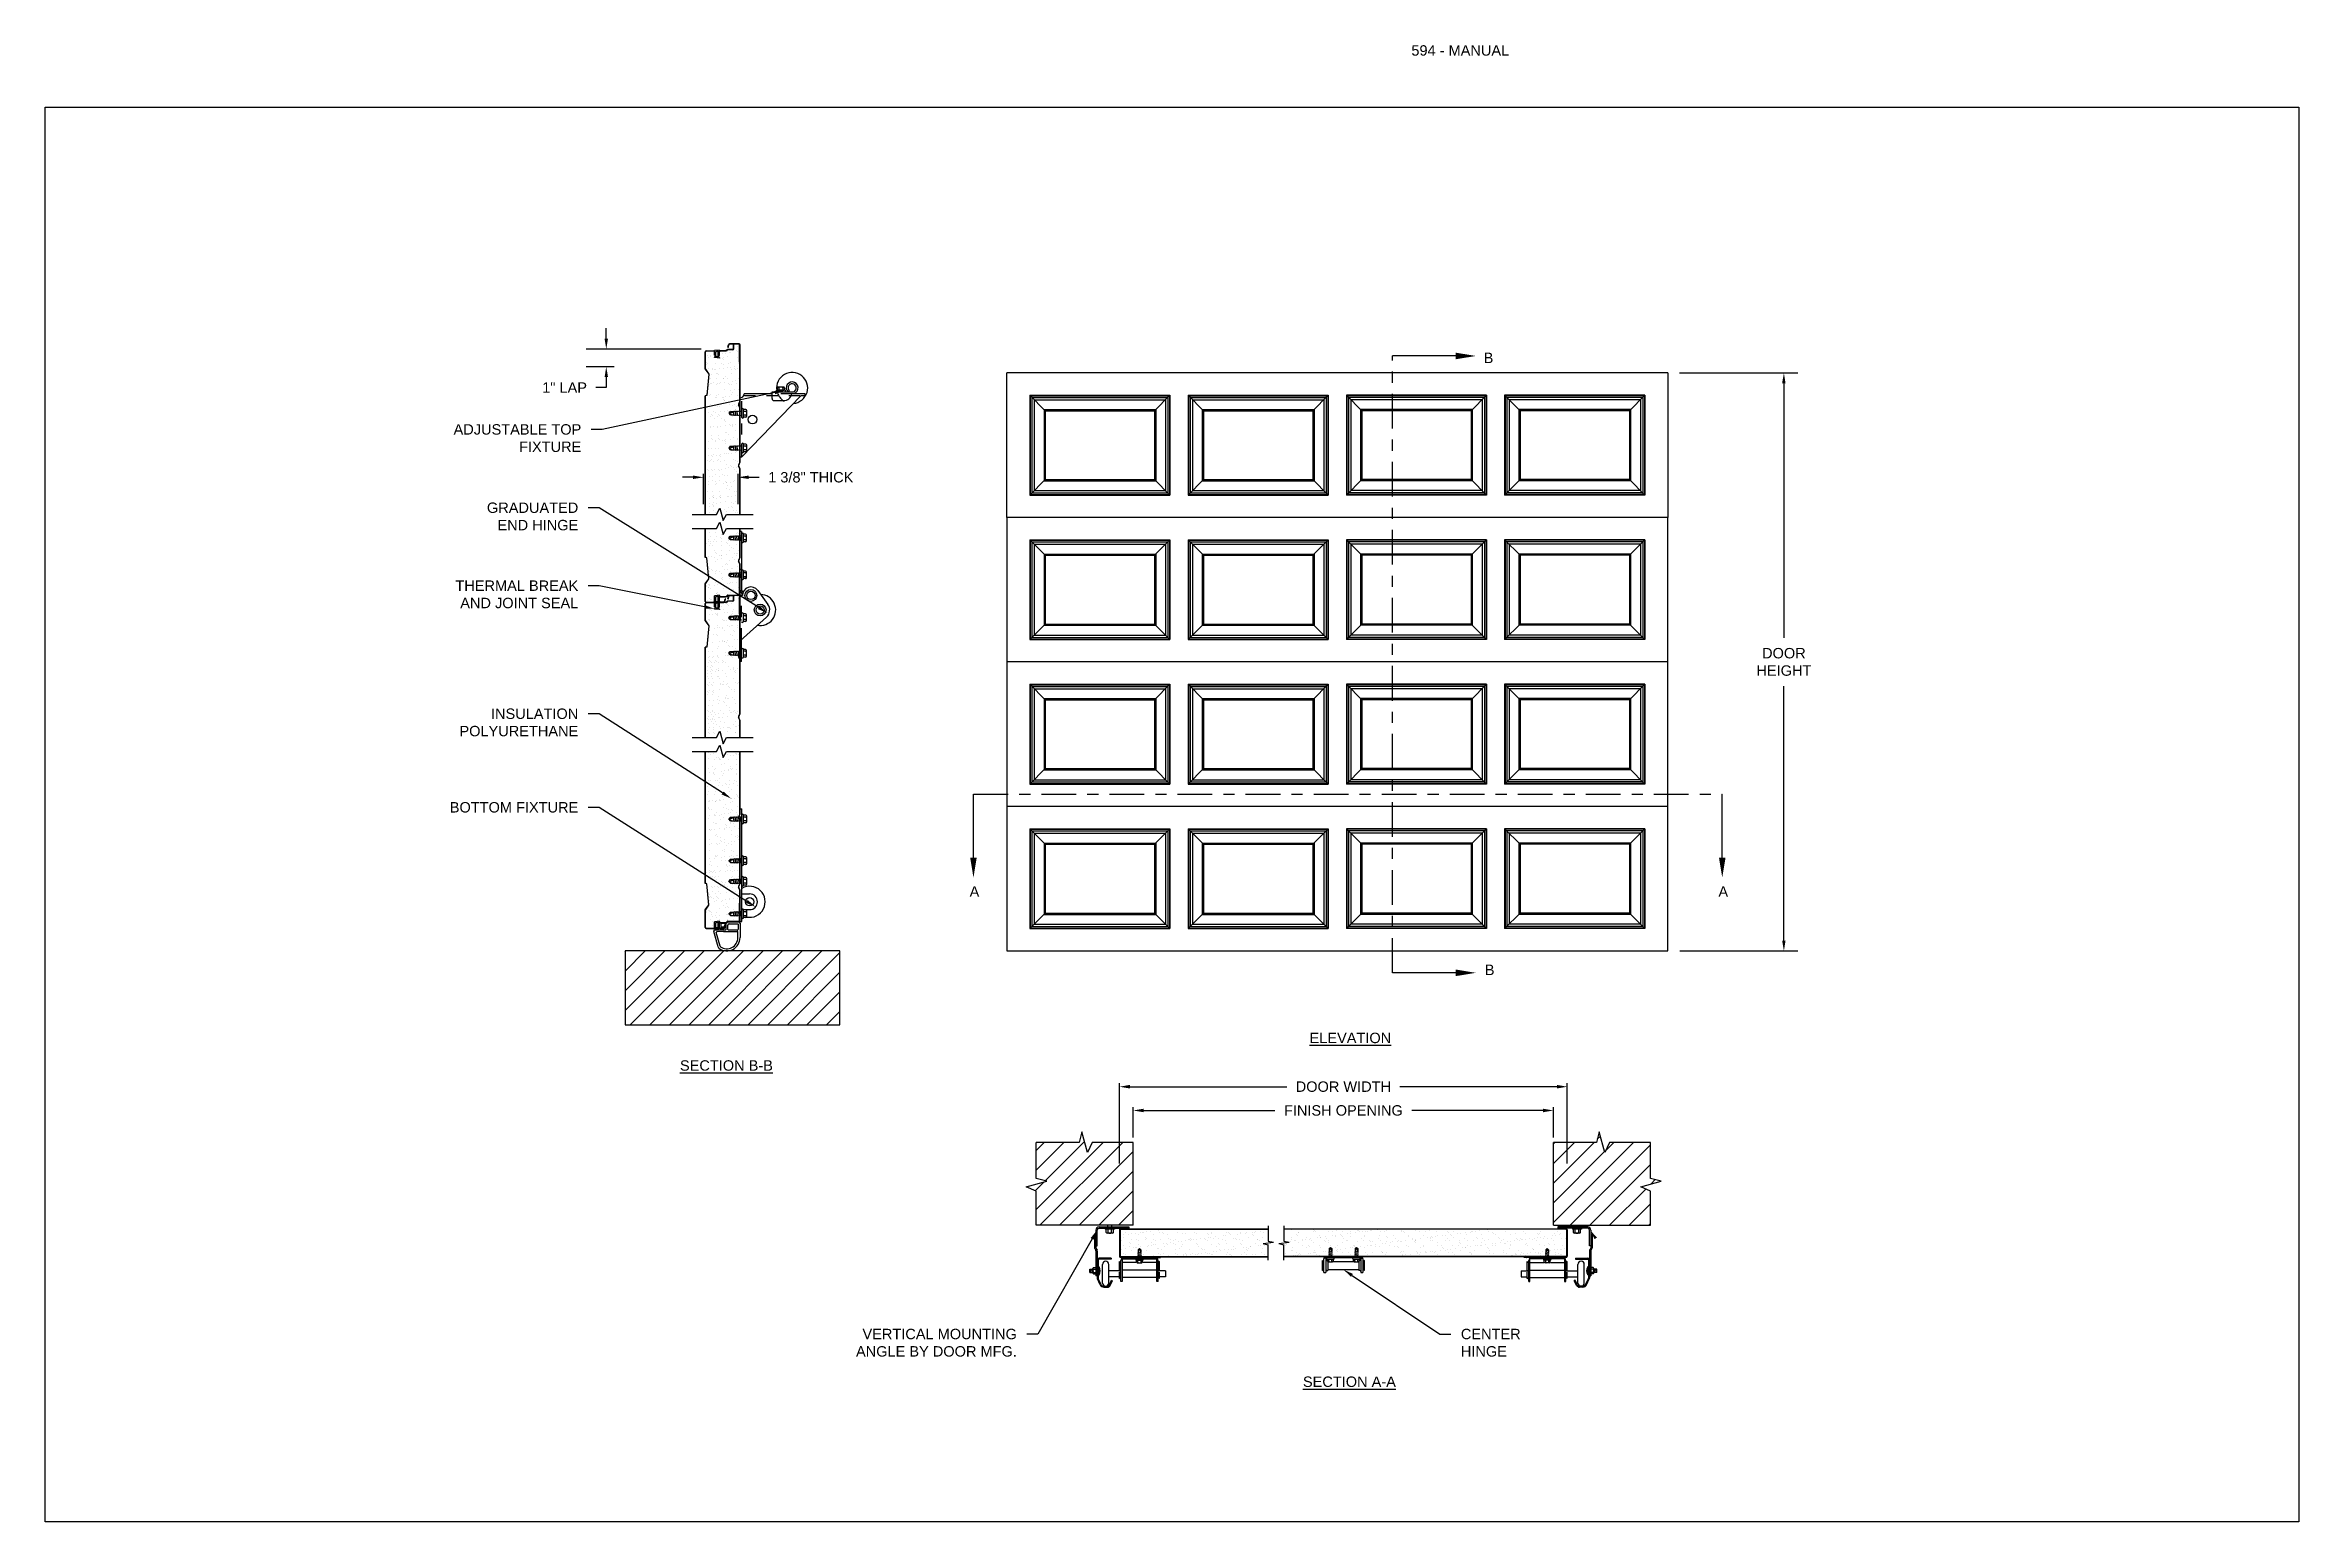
# Model space of a CAD drawing. Header units: inches. Extents: x 168.8 to 189.1, y 234.4 to 247.7.
import ezdxf
from ezdxf import colors
from ezdxf.entities.mleader import LeaderData, LeaderLine
from ezdxf.math import Vec2, Vec3

# ---------------------------------------------------------------- set-up
doc = ezdxf.new("R2010")
doc.units = ezdxf.units.IN
doc.header["$LTSCALE"] = 0.25
doc.header["$MEASUREMENT"] = 0
for name, pattern in [('C_SOLID_L', [0]), ('CENTER', [2, 1.25, -0.25, 0.25, -0.25]), ('HIDDEN2', [0.1875, 0.125, -0.0625]), ('HIDDEN3', [0.09375, 0.0625, -0.03125])]:
    doc.linetypes.add(name, pattern=pattern)
for name, color, linetype in [('594', 7, 'Continuous'), ('ANNOTATIONS', 1, 'Continuous'), ('SECTION CUTS', 6, 'CENTER')]:
    doc.layers.add(name, color=color, linetype=linetype)
doc.styles.add('ARIAL', font='arial.ttf', dxfattribs={"height": 0.09375})
doc.styles.get("Standard").update_dxf_attribs({"font": 'romans.shx'})
doc.dimstyles.new('DIMSTYLE_5', dxfattribs={"dimtxt": 0.0625, "dimasz": 0.15, "dimexe": 0.18, "dimexo": 0.0625, "dimgap": 0.09, "dimtad": 0, "dimtih": 1, "dimtoh": 1, "dimdec": 5, "dimlfac": 8, "dimzin": 4, "dimdsep": 46, "dimtxsty": 'Standard', "dimcen": 0.09, "dimadec": 0, "dimazin": 0, "dimtp": 0.03125, "dimtm": 0.03125, "dimtfac": 1, "dimtdec": 5, "dimtofl": 0, "dimtmove": 0, "dimatfit": 3, "dimfxl": 1, "dimtolj": 1, "dimtzin": 4, "dimarcsym": 0})
doc.dimstyles.new('STANDARD$0', dxfattribs={"dimtxt": 0.09375, "dimasz": 0.09375, "dimexe": 0.03125, "dimexo": 0.046875, "dimgap": 0.09, "dimtad": 0, "dimtih": 1, "dimtoh": 1, "dimdec": 4, "dimzin": 0, "dimdsep": 46, "dimtxsty": 'ARIAL', "dimcen": 0.09, "dimadec": 0, "dimazin": 0, "dimtfac": 1, "dimtdec": 4, "dimtofl": 0, "dimtmove": 0, "dimatfit": 1, "dimfxl": 1, "dimtolj": 1, "dimtzin": 0, "dimarcsym": 0})

msp = doc.modelspace()

# ---------------------------------------------------------------- texts
at = {"layer": 'ANNOTATIONS', "insert": (181.06988, 247.74099), "char_height": 0.09375, "width": 6.6097632, "attachment_point": 1, "line_spacing_factor": 0.86134, "style": 'ARIAL'}
msp.add_mtext('594 - MANUAL ', dxfattribs=at)
at = {"layer": 'ANNOTATIONS', "char_height": 0.09375, "attachment_point": 2, "style": 'ARIAL'}
for s, insert, width in [('{\\LELEVATION}', (180.52101, 238.85097), 3.0834986), ('{\\LSECTION B-B}', (174.90481, 238.6029), 1.3823677), ('{\\LSECTION A-A}', (180.51216, 235.75603), 1.3823677)]:
    msp.add_mtext(s, dxfattribs=dict(at, insert=insert, width=width))
at = {"layer": 'SECTION CUTS', "style": 'ARIAL'}
for s, p in [('B', (181.72044, 244.87971)), ('A', (177.09363, 240.07481)), ('A', (183.83363, 240.07481)), ('B', (181.73112, 239.37012))]:
    msp.add_text(s, height=0.09375, dxfattribs=at).set_placement(p)

# ---------------------------------------------------------------- blocks, each defined once
blk = doc.blocks.new('*D1')
at = {"layer": 'ANNOTATIONS', "color": 0, "lineweight": -2, "transparency": 16777216}
for p, q in [((178.567, 237.909), (178.567, 238.182)), ((182.348, 237.909), (182.348, 238.182)), ((178.661, 238.151), (179.842, 238.151)), ((182.255, 238.151), (181.073, 238.151))]:
    blk.add_line(p, q, dxfattribs=at)
at = {"layer": 'ANNOTATIONS', "color": 0, "transparency": 16777216}
for points in [[(178.661, 238.167), (178.661, 238.135), (178.567, 238.151)], [(182.255, 238.167), (182.255, 238.135), (182.348, 238.151)]]:
    blk.add_solid(points, dxfattribs=at)
at = {"layer": 'defpoints', "color": 0, "transparency": 16777216}
for p in [(182.348, 238.151), (178.567, 237.862), (182.348, 237.862)]:
    blk.add_point(p, dxfattribs=at)
at = {"layer": 'ANNOTATIONS', "color": 0, "transparency": 16777216, "insert": (180.458, 238.151), "char_height": 0.09375, "attachment_point": 5, "style": 'ARIAL'}
blk.add_mtext('\\A1;FINISH OPENING', dxfattribs=at)
blk = doc.blocks.new('*D2')
at = {"layer": 'ANNOTATIONS', "color": 0, "lineweight": -2, "transparency": 16777216}
for p, q in [((178.442, 237.674), (178.442, 238.396)), ((182.473, 237.674), (182.473, 238.396)), ((178.536, 238.365), (179.949, 238.365)), ((182.38, 238.365), (180.967, 238.365))]:
    blk.add_line(p, q, dxfattribs=at)
at = {"layer": 'ANNOTATIONS', "color": 0, "transparency": 16777216}
for points in [[(178.536, 238.381), (178.536, 238.349), (178.442, 238.365)], [(182.38, 238.381), (182.38, 238.349), (182.473, 238.365)]]:
    blk.add_solid(points, dxfattribs=at)
at = {"layer": 'defpoints', "color": 0, "transparency": 16777216}
for p in [(178.442, 238.365), (178.442, 237.627), (182.473, 237.627)]:
    blk.add_point(p, dxfattribs=at)
at = {"layer": 'ANNOTATIONS', "color": 0, "transparency": 16777216, "insert": (180.458, 238.365), "char_height": 0.09375, "attachment_point": 5, "style": 'ARIAL'}
blk.add_mtext('\\A1;DOOR WIDTH', dxfattribs=at)
blk = doc.blocks.new('*X3')
at = {"color": 0}
for p, q in [((5.444, 3.306), (5.444, 3.306)), ((5.449, 3.254), (5.449, 3.254)), ((5.47, 3.308), (5.47, 3.308)), ((5.471, 3.285), (5.471, 3.285)), ((5.485, 3.331), (5.485, 3.331)), ((5.512, 3.315), (5.512, 3.315)), ((5.538, 3.318), (5.538, 3.318)), ((5.541, 3.264), (5.541, 3.264)), ((5.579, 3.324), (5.579, 3.324)), ((5.584, 3.267), (5.584, 3.267)), ((5.605, 3.313), (5.605, 3.313)), ((5.605, 3.254), (5.605, 3.254)), ((5.621, 3.329), (5.621, 3.329)), ((5.641, 3.331), (5.641, 3.331)), ((5.647, 3.333), (5.647, 3.333)), ((5.668, 3.263), (5.668, 3.263)), ((5.671, 3.283), (5.671, 3.283)), ((5.673, 3.336), (5.673, 3.336)), ((5.68, 3.275), (5.68, 3.275)), ((5.713, 3.341), (5.713, 3.341)), ((5.736, 3.315), (5.736, 3.315)), ((5.74, 3.268), (5.74, 3.268)), ((5.761, 3.254), (5.761, 3.254)), ((5.781, 3.35), (5.781, 3.35)), ((5.796, 3.331), (5.796, 3.331)), ((5.803, 3.268), (5.803, 3.268)), ((5.807, 3.354), (5.807, 3.354)), ((5.821, 3.327), (5.821, 3.327)), ((5.83, 3.319), (5.83, 3.319)), ((5.864, 3.314), (5.864, 3.314)), ((5.874, 3.279), (5.874, 3.279)), ((5.895, 3.268), (5.895, 3.268)), ((5.916, 3.255), (5.916, 3.255)), ((5.934, 3.27), (5.934, 3.27)), ((5.952, 3.331), (5.952, 3.331)), ((5.988, 3.248), (5.988, 3.248)), ((5.999, 3.319), (5.999, 3.319)), ((6.024, 3.323), (6.024, 3.323)), ((6.029, 3.253), (6.029, 3.253)), ((6.051, 3.268), (6.051, 3.268)), ((6.062, 3.269), (6.062, 3.269)), ((6.072, 3.255), (6.072, 3.255)), ((6.074, 3.277), (6.074, 3.277)), ((6.083, 3.269), (6.083, 3.269)), ((6.097, 3.262), (6.097, 3.262)), ((6.108, 3.332), (6.108, 3.332)), ((6.123, 3.266), (6.123, 3.266)), ((6.13, 3.321), (6.13, 3.321)), ((6.163, 3.271), (6.163, 3.271)), ((6.197, 3.274), (6.197, 3.274)), ((6.207, 3.269), (6.207, 3.269)), ((6.224, 3.321), (6.224, 3.321)), ((6.228, 3.255), (6.228, 3.255)), ((6.231, 3.28), (6.231, 3.28)), ((6.233, 3.313), (6.233, 3.313)), ((6.257, 3.283), (6.257, 3.283)), ((6.258, 3.32), (6.258, 3.32)), ((6.263, 3.332), (6.263, 3.332)), ((6.277, 3.273), (6.277, 3.273)), ((6.298, 3.289), (6.298, 3.289)), ((6.328, 3.276), (6.328, 3.276)), ((6.363, 3.269), (6.363, 3.269)), ((6.366, 3.298), (6.366, 3.298)), ((6.384, 3.357), (6.384, 3.357)), ((6.384, 3.255), (6.384, 3.255)), ((6.392, 3.301), (6.392, 3.301)), ((6.393, 3.325), (6.393, 3.325)), ((6.419, 3.332), (6.419, 3.332)), ((6.427, 3.317), (6.427, 3.317)), ((6.433, 3.307), (6.433, 3.307)), ((6.456, 3.275), (6.456, 3.275)), ((6.477, 3.271), (6.477, 3.271)), ((6.486, 3.263), (6.486, 3.263)), ((6.5, 3.315), (6.5, 3.315)), ((6.518, 3.269), (6.518, 3.269)), ((6.524, 3.327), (6.524, 3.327)), ((6.526, 3.319), (6.526, 3.319)), ((6.539, 3.256), (6.539, 3.256)), ((6.567, 3.324), (6.567, 3.324)), ((6.575, 3.333), (6.575, 3.333)), ((6.591, 3.28), (6.591, 3.28)), ((6.627, 3.315), (6.627, 3.315)), ((6.635, 3.333), (6.635, 3.333)), ((6.636, 3.306), (6.636, 3.306)), ((6.651, 3.326), (6.651, 3.326)), ((6.661, 3.337), (6.661, 3.337)), ((6.674, 3.269), (6.674, 3.269)), ((6.68, 3.267), (6.68, 3.267)), ((6.695, 3.256), (6.695, 3.256)), ((6.702, 3.342), (6.702, 3.342)), ((6.722, 3.282), (6.722, 3.282)), ((6.731, 3.333), (6.731, 3.333)), ((6.77, 3.351), (6.77, 3.351)), ((5.45, 3.177), (5.45, 3.177)), ((5.469, 3.142), (5.469, 3.142)), ((5.473, 3.212), (5.473, 3.212)), ((5.476, 3.116), (5.476, 3.116)), ((5.49, 3.183), (5.49, 3.183)), ((5.49, 3.129), (5.49, 3.129)), ((5.52, 3.239), (5.52, 3.239)), ((5.525, 3.205), (5.525, 3.205)), ((5.53, 3.231), (5.53, 3.231)), ((5.544, 3.167), (5.544, 3.167)), ((5.558, 3.191), (5.558, 3.191)), ((5.573, 3.191), (5.573, 3.191)), ((5.584, 3.195), (5.584, 3.195)), ((5.608, 3.217), (5.608, 3.217)), ((5.625, 3.2), (5.625, 3.2)), ((5.632, 3.137), (5.632, 3.137)), ((5.645, 3.129), (5.645, 3.129)), ((5.672, 3.167), (5.672, 3.167)), ((5.681, 3.206), (5.681, 3.206)), ((5.693, 3.209), (5.693, 3.209)), ((5.719, 3.213), (5.719, 3.213)), ((5.723, 3.235), (5.723, 3.235)), ((5.739, 3.219), (5.739, 3.219)), ((5.742, 3.122), (5.742, 3.122)), ((5.76, 3.218), (5.76, 3.218)), ((5.773, 3.189), (5.773, 3.189)), ((5.78, 3.143), (5.78, 3.143)), ((5.782, 3.181), (5.782, 3.181)), ((5.801, 3.129), (5.801, 3.129)), ((5.807, 3.172), (5.807, 3.172)), ((5.826, 3.141), (5.826, 3.141)), ((5.828, 3.227), (5.828, 3.227)), ((5.837, 3.206), (5.837, 3.206)), ((5.854, 3.23), (5.854, 3.23)), ((5.867, 3.218), (5.867, 3.218)), ((5.87, 3.122), (5.87, 3.122)), ((5.894, 3.236), (5.894, 3.236)), ((5.923, 3.233), (5.923, 3.233)), ((5.933, 3.225), (5.933, 3.225)), ((5.936, 3.143), (5.936, 3.143)), ((5.938, 3.173), (5.938, 3.173)), ((5.94, 3.112), (5.94, 3.112)), ((5.957, 3.129), (5.957, 3.129)), ((5.962, 3.245), (5.962, 3.245)), ((5.976, 3.185), (5.976, 3.185)), ((5.992, 3.206), (5.992, 3.206)), ((6.002, 3.223), (6.002, 3.223)), ((6.005, 3.127), (6.005, 3.127)), ((6.008, 3.121), (6.008, 3.121)), ((6.026, 3.139), (6.026, 3.139)), ((6.034, 3.125), (6.034, 3.125)), ((6.035, 3.131), (6.035, 3.131)), ((6.065, 3.173), (6.065, 3.173)), ((6.075, 3.13), (6.075, 3.13)), ((6.091, 3.143), (6.091, 3.143)), ((6.113, 3.13), (6.113, 3.13)), ((6.126, 3.229), (6.126, 3.229)), ((6.133, 3.225), (6.133, 3.225)), ((6.136, 3.128), (6.136, 3.128)), ((6.143, 3.139), (6.143, 3.139)), ((6.148, 3.207), (6.148, 3.207)), ((6.169, 3.142), (6.169, 3.142)), ((6.176, 3.183), (6.176, 3.183)), ((6.185, 3.175), (6.185, 3.175)), ((6.2, 3.178), (6.2, 3.178)), ((6.209, 3.148), (6.209, 3.148)), ((6.229, 3.135), (6.229, 3.135)), ((6.247, 3.143), (6.247, 3.143)), ((6.261, 3.224), (6.261, 3.224)), ((6.264, 3.128), (6.264, 3.128)), ((6.268, 3.13), (6.268, 3.13)), ((6.277, 3.157), (6.277, 3.157)), ((6.303, 3.16), (6.303, 3.16)), ((6.304, 3.207), (6.304, 3.207)), ((6.327, 3.227), (6.327, 3.227)), ((6.331, 3.179), (6.331, 3.179)), ((6.336, 3.219), (6.336, 3.219)), ((6.344, 3.165), (6.344, 3.165)), ((6.379, 3.179), (6.379, 3.179)), ((6.396, 3.229), (6.396, 3.229)), ((6.399, 3.132), (6.399, 3.132)), ((6.403, 3.144), (6.403, 3.144)), ((6.412, 3.174), (6.412, 3.174)), ((6.424, 3.13), (6.424, 3.13)), ((6.429, 3.133), (6.429, 3.133)), ((6.438, 3.178), (6.438, 3.178)), ((6.438, 3.125), (6.438, 3.125)), ((6.459, 3.179), (6.459, 3.179)), ((6.46, 3.207), (6.46, 3.207)), ((6.479, 3.183), (6.479, 3.183)), ((6.527, 3.23), (6.527, 3.23)), ((6.53, 3.223), (6.53, 3.223)), ((6.53, 3.134), (6.53, 3.134)), ((6.547, 3.192), (6.547, 3.192)), ((6.559, 3.144), (6.559, 3.144)), ((6.573, 3.196), (6.573, 3.196)), ((6.579, 3.177), (6.579, 3.177)), ((6.58, 3.131), (6.58, 3.131)), ((6.589, 3.169), (6.589, 3.169)), ((6.594, 3.184), (6.594, 3.184)), ((6.613, 3.201), (6.613, 3.201)), ((6.615, 3.207), (6.615, 3.207)), ((6.632, 3.129), (6.632, 3.129)), ((6.655, 3.23), (6.655, 3.23)), ((6.658, 3.134), (6.658, 3.134)), ((6.681, 3.21), (6.681, 3.21)), ((6.707, 3.213), (6.707, 3.213)), ((6.714, 3.144), (6.714, 3.144)), ((6.725, 3.185), (6.725, 3.185)), ((6.73, 3.221), (6.73, 3.221)), ((6.735, 3.131), (6.735, 3.131)), ((6.739, 3.213), (6.739, 3.213)), ((6.748, 3.219), (6.748, 3.219)), ((6.771, 3.208), (6.771, 3.208))]:
    blk.add_line(p, q, dxfattribs=at)
blk = doc.blocks.new('*X4')
at = {"color": 0}
for p, q in [((6.917, 3.333), (6.917, 3.333)), ((6.976, 3.249), (6.976, 3.249)), ((6.98, 3.354), (6.98, 3.354)), ((6.985, 3.286), (6.985, 3.286)), ((6.985, 3.27), (6.985, 3.27)), ((7.006, 3.257), (7.006, 3.257)), ((7.017, 3.254), (7.017, 3.254)), ((7.03, 3.309), (7.03, 3.309)), ((7.039, 3.3), (7.039, 3.3)), ((7.042, 3.333), (7.042, 3.333)), ((7.045, 3.332), (7.045, 3.332)), ((7.083, 3.26), (7.083, 3.26)), ((7.085, 3.263), (7.085, 3.263)), ((7.111, 3.266), (7.111, 3.266)), ((7.116, 3.288), (7.116, 3.288)), ((7.141, 3.27), (7.141, 3.27)), ((7.152, 3.272), (7.152, 3.272)), ((7.162, 3.257), (7.162, 3.257)), ((7.18, 3.337), (7.18, 3.337)), ((7.181, 3.353), (7.181, 3.353)), ((7.19, 3.344), (7.19, 3.344)), ((7.198, 3.334), (7.198, 3.334)), ((7.219, 3.281), (7.219, 3.281)), ((7.233, 3.304), (7.233, 3.304)), ((7.244, 3.287), (7.244, 3.287)), ((7.246, 3.284), (7.246, 3.284)), ((7.283, 3.259), (7.283, 3.259)), ((7.286, 3.289), (7.286, 3.289)), ((7.292, 3.25), (7.292, 3.25)), ((7.297, 3.271), (7.297, 3.271)), ((7.311, 3.339), (7.311, 3.339)), ((7.318, 3.257), (7.318, 3.257)), ((7.353, 3.334), (7.353, 3.334)), ((7.354, 3.298), (7.354, 3.298)), ((7.379, 3.292), (7.379, 3.292)), ((7.38, 3.302), (7.38, 3.302)), ((7.384, 3.348), (7.384, 3.348)), ((7.421, 3.307), (7.421, 3.307)), ((7.433, 3.303), (7.433, 3.303)), ((7.439, 3.338), (7.439, 3.338)), ((7.443, 3.294), (7.443, 3.294)), ((7.452, 3.271), (7.452, 3.271)), ((7.474, 3.257), (7.474, 3.257)), ((7.486, 3.254), (7.486, 3.254)), ((7.489, 3.316), (7.489, 3.316)), ((7.509, 3.334), (7.509, 3.334)), ((7.51, 3.293), (7.51, 3.293)), ((7.515, 3.32), (7.515, 3.32)), ((7.555, 3.325), (7.555, 3.325)), ((7.574, 3.343), (7.574, 3.343)), ((7.577, 3.247), (7.577, 3.247)), ((7.584, 3.347), (7.584, 3.347)), ((7.593, 3.338), (7.593, 3.338)), ((7.608, 3.271), (7.608, 3.271)), ((7.623, 3.334), (7.623, 3.334)), ((7.629, 3.258), (7.629, 3.258)), ((7.636, 3.298), (7.636, 3.298)), ((7.638, 3.293), (7.638, 3.293)), ((7.649, 3.337), (7.649, 3.337)), ((7.665, 3.335), (7.665, 3.335)), ((7.686, 3.253), (7.686, 3.253)), ((7.69, 3.343), (7.69, 3.343)), ((7.705, 3.345), (7.705, 3.345)), ((7.708, 3.248), (7.708, 3.248)), ((7.758, 3.352), (7.758, 3.352)), ((7.764, 3.271), (7.764, 3.271)), ((7.773, 3.298), (7.773, 3.298)), ((7.784, 3.355), (7.784, 3.355)), ((7.785, 3.258), (7.785, 3.258)), ((7.787, 3.342), (7.787, 3.342)), ((7.82, 3.335), (7.82, 3.335)), ((7.833, 3.344), (7.833, 3.344)), ((7.836, 3.297), (7.836, 3.297)), ((7.836, 3.248), (7.836, 3.248)), ((7.846, 3.288), (7.846, 3.288)), ((7.889, 3.248), (7.889, 3.248)), ((7.904, 3.299), (7.904, 3.299)), ((7.92, 3.272), (7.92, 3.272)), ((7.939, 3.246), (7.939, 3.246)), ((7.941, 3.258), (7.941, 3.258)), ((7.965, 3.249), (7.965, 3.249)), ((7.968, 3.349), (7.968, 3.349)), ((7.971, 3.252), (7.971, 3.252)), ((7.976, 3.335), (7.976, 3.335)), ((7.987, 3.34), (7.987, 3.34)), ((7.996, 3.332), (7.996, 3.332)), ((8.005, 3.255), (8.005, 3.255)), ((8.031, 3.299), (8.031, 3.299)), ((8.039, 3.292), (8.039, 3.292)), ((8.073, 3.264), (8.073, 3.264)), ((8.075, 3.272), (8.075, 3.272)), ((8.089, 3.246), (8.089, 3.246)), ((8.096, 3.259), (8.096, 3.259)), ((8.099, 3.35), (8.099, 3.35)), ((8.099, 3.267), (8.099, 3.267)), ((8.102, 3.254), (8.102, 3.254)), ((8.132, 3.335), (8.132, 3.335)), ((8.14, 3.272), (8.14, 3.272)), ((8.166, 3.304), (8.166, 3.304)), ((8.19, 3.336), (8.19, 3.336)), ((8.208, 3.281), (8.208, 3.281)), ((8.227, 3.35), (8.227, 3.35)), ((8.23, 3.254), (8.23, 3.254)), ((8.231, 3.272), (8.231, 3.272)), ((8.234, 3.285), (8.234, 3.285)), ((8.24, 3.29), (8.24, 3.29)), ((8.249, 3.282), (8.249, 3.282)), ((8.252, 3.259), (8.252, 3.259)), ((8.274, 3.29), (8.274, 3.29)), ((8.288, 3.336), (8.288, 3.336)), ((8.297, 3.305), (8.297, 3.305)), ((8.342, 3.299), (8.342, 3.299)), ((8.362, 3.355), (8.362, 3.355)), ((8.365, 3.258), (8.365, 3.258)), ((8.368, 3.302), (8.368, 3.302)), ((8.387, 3.273), (8.387, 3.273)), ((8.39, 3.334), (8.39, 3.334)), ((8.399, 3.326), (8.399, 3.326)), ((8.408, 3.259), (8.408, 3.259)), ((8.409, 3.308), (8.409, 3.308)), ((8.425, 3.305), (8.425, 3.305)), ((8.443, 3.336), (8.443, 3.336)), ((8.443, 3.286), (8.443, 3.286)), ((8.477, 3.317), (8.477, 3.317)), ((8.496, 3.26), (8.496, 3.26)), ((8.503, 3.32), (8.503, 3.32)), ((8.542, 3.273), (8.542, 3.273)), ((8.544, 3.326), (8.544, 3.326)), ((8.56, 3.31), (8.56, 3.31)), ((8.564, 3.259), (8.564, 3.259)), ((8.593, 3.33), (8.593, 3.33)), ((8.599, 3.336), (8.599, 3.336)), ((8.611, 3.335), (8.611, 3.335)), ((8.624, 3.259), (8.624, 3.259)), ((8.638, 3.338), (8.638, 3.338)), ((8.643, 3.284), (8.643, 3.284)), ((8.652, 3.276), (8.652, 3.276)), ((8.678, 3.343), (8.678, 3.343)), ((8.691, 3.311), (8.691, 3.311)), ((8.698, 3.273), (8.698, 3.273)), ((8.719, 3.26), (8.719, 3.26)), ((8.746, 3.352), (8.746, 3.352)), ((8.755, 3.337), (8.755, 3.337)), ((8.759, 3.264), (8.759, 3.264)), ((8.793, 3.328), (8.793, 3.328)), ((8.802, 3.32), (8.802, 3.32)), ((8.819, 3.311), (8.819, 3.311)), ((8.846, 3.28), (8.846, 3.28)), ((8.854, 3.273), (8.854, 3.273)), ((8.875, 3.26), (8.875, 3.26)), ((8.89, 3.266), (8.89, 3.266)), ((8.91, 3.337), (8.91, 3.337)), ((8.927, 3.247), (8.927, 3.247)), ((8.953, 3.25), (8.953, 3.25)), ((8.954, 3.315), (8.954, 3.315)), ((8.993, 3.255), (8.993, 3.255)), ((8.996, 3.324), (8.996, 3.324)), ((9.01, 3.274), (9.01, 3.274)), ((9.018, 3.265), (9.018, 3.265)), ((9.031, 3.26), (9.031, 3.26)), ((9.046, 3.278), (9.046, 3.278)), ((9.055, 3.27), (9.055, 3.27)), ((9.061, 3.264), (9.061, 3.264)), ((9.066, 3.337), (9.066, 3.337)), ((9.085, 3.317), (9.085, 3.317)), ((9.087, 3.268), (9.087, 3.268)), ((9.128, 3.273), (9.128, 3.273)), ((9.153, 3.27), (9.153, 3.27)), ((9.165, 3.274), (9.165, 3.274)), ((9.186, 3.261), (9.186, 3.261)), ((9.196, 3.322), (9.196, 3.322)), ((9.196, 3.282), (9.196, 3.282)), ((9.205, 3.314), (9.205, 3.314)), ((9.213, 3.317), (9.213, 3.317)), ((9.222, 3.337), (9.222, 3.337)), ((9.222, 3.285), (9.222, 3.285)), ((9.249, 3.274), (9.249, 3.274)), ((9.263, 3.291), (9.263, 3.291)), ((9.283, 3.272), (9.283, 3.272)), ((9.321, 3.274), (9.321, 3.274)), ((9.331, 3.3), (9.331, 3.3)), ((9.342, 3.261), (9.342, 3.261)), ((9.348, 3.321), (9.348, 3.321)), ((9.357, 3.303), (9.357, 3.303)), ((9.378, 3.338), (9.378, 3.338)), ((9.397, 3.308), (9.397, 3.308)), ((9.399, 3.318), (9.399, 3.318)), ((9.411, 3.271), (9.411, 3.271)), ((9.449, 3.272), (9.449, 3.272)), ((6.924, 3.14), (6.924, 3.14)), ((6.927, 3.208), (6.927, 3.208)), ((6.929, 3.113), (6.929, 3.113)), ((6.933, 3.217), (6.933, 3.217)), ((6.95, 3.245), (6.95, 3.245)), ((6.982, 3.171), (6.982, 3.171)), ((6.988, 3.19), (6.988, 3.19)), ((6.992, 3.163), (6.992, 3.163)), ((6.996, 3.122), (6.996, 3.122)), ((7.022, 3.125), (7.022, 3.125)), ((7.026, 3.145), (7.026, 3.145)), ((7.035, 3.123), (7.035, 3.123)), ((7.047, 3.131), (7.047, 3.131)), ((7.048, 3.236), (7.048, 3.236)), ((7.052, 3.139), (7.052, 3.139)), ((7.063, 3.131), (7.063, 3.131)), ((7.082, 3.208), (7.082, 3.208)), ((7.119, 3.191), (7.119, 3.191)), ((7.131, 3.14), (7.131, 3.14)), ((7.133, 3.215), (7.133, 3.215)), ((7.142, 3.206), (7.142, 3.206)), ((7.157, 3.143), (7.157, 3.143)), ((7.181, 3.145), (7.181, 3.145)), ((7.183, 3.241), (7.183, 3.241)), ((7.185, 3.167), (7.185, 3.167)), ((7.187, 3.144), (7.187, 3.144)), ((7.198, 3.148), (7.198, 3.148)), ((7.203, 3.132), (7.203, 3.132)), ((7.235, 3.121), (7.235, 3.121)), ((7.238, 3.209), (7.238, 3.209)), ((7.244, 3.113), (7.244, 3.113)), ((7.247, 3.191), (7.247, 3.191)), ((7.266, 3.157), (7.266, 3.157)), ((7.292, 3.161), (7.292, 3.161)), ((7.314, 3.242), (7.314, 3.242)), ((7.336, 3.21), (7.336, 3.21)), ((7.358, 3.132), (7.358, 3.132)), ((7.382, 3.195), (7.382, 3.195)), ((7.385, 3.165), (7.385, 3.165)), ((7.394, 3.209), (7.394, 3.209)), ((7.395, 3.156), (7.395, 3.156)), ((7.4, 3.175), (7.4, 3.175)), ((7.426, 3.178), (7.426, 3.178)), ((7.438, 3.117), (7.438, 3.117)), ((7.442, 3.242), (7.442, 3.242)), ((7.445, 3.145), (7.445, 3.145)), ((7.467, 3.184), (7.467, 3.184)), ((7.493, 3.146), (7.493, 3.146)), ((7.513, 3.197), (7.513, 3.197)), ((7.514, 3.132), (7.514, 3.132)), ((7.535, 3.193), (7.535, 3.193)), ((7.536, 3.209), (7.536, 3.209)), ((7.545, 3.2), (7.545, 3.2)), ((7.549, 3.209), (7.549, 3.209)), ((7.561, 3.196), (7.561, 3.196)), ((7.589, 3.16), (7.589, 3.16)), ((7.601, 3.202), (7.601, 3.202)), ((7.638, 3.115), (7.638, 3.115)), ((7.641, 3.196), (7.641, 3.196)), ((7.649, 3.146), (7.649, 3.146)), ((7.669, 3.21), (7.669, 3.21)), ((7.67, 3.133), (7.67, 3.133)), ((7.695, 3.244), (7.695, 3.244)), ((7.695, 3.214), (7.695, 3.214)), ((7.705, 3.209), (7.705, 3.209)), ((7.711, 3.152), (7.711, 3.152)), ((7.736, 3.219), (7.736, 3.219)), ((7.739, 3.204), (7.739, 3.204)), ((7.776, 3.201), (7.776, 3.201)), ((7.789, 3.159), (7.789, 3.159)), ((7.798, 3.15), (7.798, 3.15)), ((7.804, 3.228), (7.804, 3.228)), ((7.804, 3.146), (7.804, 3.146)), ((7.825, 3.133), (7.825, 3.133)), ((7.83, 3.232), (7.83, 3.232)), ((7.839, 3.151), (7.839, 3.151)), ((7.861, 3.21), (7.861, 3.21)), ((7.871, 3.237), (7.871, 3.237)), ((7.907, 3.203), (7.907, 3.203)), ((7.917, 3.114), (7.917, 3.114)), ((7.939, 3.203), (7.939, 3.203)), ((7.948, 3.194), (7.948, 3.194)), ((7.96, 3.147), (7.96, 3.147)), ((7.974, 3.156), (7.974, 3.156)), ((7.981, 3.133), (7.981, 3.133)), ((7.985, 3.123), (7.985, 3.123)), ((7.992, 3.154), (7.992, 3.154)), ((8.011, 3.126), (8.011, 3.126)), ((8.017, 3.21), (8.017, 3.21)), ((8.035, 3.202), (8.035, 3.202)), ((8.051, 3.131), (8.051, 3.131)), ((8.098, 3.238), (8.098, 3.238)), ((8.105, 3.158), (8.105, 3.158)), ((8.116, 3.147), (8.116, 3.147)), ((8.119, 3.14), (8.119, 3.14)), ((8.137, 3.133), (8.137, 3.133)), ((8.142, 3.198), (8.142, 3.198)), ((8.145, 3.144), (8.145, 3.144)), ((8.17, 3.207), (8.17, 3.207)), ((8.172, 3.21), (8.172, 3.21)), ((8.186, 3.149), (8.186, 3.149)), ((8.192, 3.153), (8.192, 3.153)), ((8.201, 3.144), (8.201, 3.144)), ((8.233, 3.157), (8.233, 3.157)), ((8.254, 3.158), (8.254, 3.158)), ((8.271, 3.147), (8.271, 3.147)), ((8.28, 3.161), (8.28, 3.161)), ((8.292, 3.242), (8.292, 3.242)), ((8.292, 3.134), (8.292, 3.134)), ((8.3, 3.209), (8.3, 3.209)), ((8.304, 3.113), (8.304, 3.113)), ((8.32, 3.167), (8.32, 3.167)), ((8.328, 3.211), (8.328, 3.211)), ((8.342, 3.196), (8.342, 3.196)), ((8.351, 3.188), (8.351, 3.188)), ((8.368, 3.162), (8.368, 3.162)), ((8.388, 3.176), (8.388, 3.176)), ((8.395, 3.148), (8.395, 3.148)), ((8.414, 3.179), (8.414, 3.179)), ((8.427, 3.147), (8.427, 3.147)), ((8.428, 3.208), (8.428, 3.208)), ((8.432, 3.112), (8.432, 3.112)), ((8.448, 3.134), (8.448, 3.134)), ((8.455, 3.184), (8.455, 3.184)), ((8.484, 3.211), (8.484, 3.211)), ((8.492, 3.24), (8.492, 3.24)), ((8.499, 3.164), (8.499, 3.164)), ((8.502, 3.232), (8.502, 3.232)), ((8.523, 3.193), (8.523, 3.193)), ((8.545, 3.192), (8.545, 3.192)), ((8.549, 3.197), (8.549, 3.197)), ((8.563, 3.213), (8.563, 3.213)), ((8.567, 3.117), (8.567, 3.117)), ((8.583, 3.148), (8.583, 3.148)), ((8.59, 3.202), (8.59, 3.202)), ((8.595, 3.146), (8.595, 3.146)), ((8.604, 3.138), (8.604, 3.138)), ((8.604, 3.134), (8.604, 3.134)), ((8.627, 3.163), (8.627, 3.163)), ((8.639, 3.211), (8.639, 3.211)), ((8.658, 3.211), (8.658, 3.211)), ((8.684, 3.215), (8.684, 3.215)), ((8.694, 3.215), (8.694, 3.215)), ((8.695, 3.236), (8.695, 3.236)), ((8.697, 3.119), (8.697, 3.119)), ((8.724, 3.22), (8.724, 3.22)), ((8.739, 3.148), (8.739, 3.148)), ((8.745, 3.19), (8.745, 3.19)), ((8.754, 3.182), (8.754, 3.182)), ((8.76, 3.135), (8.76, 3.135)), ((8.762, 3.168), (8.762, 3.168)), ((8.792, 3.229), (8.792, 3.229)), ((8.795, 3.211), (8.795, 3.211)), ((8.798, 3.142), (8.798, 3.142)), ((8.818, 3.232), (8.818, 3.232)), ((8.822, 3.214), (8.822, 3.214)), ((8.825, 3.118), (8.825, 3.118)), ((8.859, 3.238), (8.859, 3.238)), ((8.893, 3.17), (8.893, 3.17)), ((8.894, 3.148), (8.894, 3.148)), ((8.895, 3.234), (8.895, 3.234)), ((8.905, 3.226), (8.905, 3.226)), ((8.905, 3.114), (8.905, 3.114)), ((8.915, 3.135), (8.915, 3.135)), ((8.948, 3.186), (8.948, 3.186)), ((8.951, 3.212), (8.951, 3.212)), ((8.957, 3.219), (8.957, 3.219)), ((8.96, 3.123), (8.96, 3.123)), ((8.973, 3.123), (8.973, 3.123)), ((8.998, 3.14), (8.998, 3.14)), ((8.999, 3.127), (8.999, 3.127)), ((9.007, 3.132), (9.007, 3.132)), ((9.021, 3.169), (9.021, 3.169)), ((9.04, 3.132), (9.04, 3.132)), ((9.05, 3.149), (9.05, 3.149)), ((9.071, 3.135), (9.071, 3.135)), ((9.088, 3.221), (9.088, 3.221)), ((9.091, 3.124), (9.091, 3.124)), ((9.098, 3.23), (9.098, 3.23)), ((9.107, 3.212), (9.107, 3.212)), ((9.107, 3.141), (9.107, 3.141)), ((9.133, 3.144), (9.133, 3.144)), ((9.148, 3.184), (9.148, 3.184)), ((9.156, 3.174), (9.156, 3.174)), ((9.157, 3.176), (9.157, 3.176)), ((9.174, 3.15), (9.174, 3.15)), ((9.201, 3.136), (9.201, 3.136)), ((9.206, 3.149), (9.206, 3.149)), ((9.216, 3.22), (9.216, 3.22)), ((9.219, 3.124), (9.219, 3.124)), ((9.227, 3.135), (9.227, 3.135)), ((9.242, 3.159), (9.242, 3.159)), ((9.262, 3.212), (9.262, 3.212)), ((9.298, 3.228), (9.298, 3.228)), ((9.308, 3.22), (9.308, 3.22)), ((9.309, 3.167), (9.309, 3.167)), ((9.351, 3.225), (9.351, 3.225)), ((9.351, 3.18), (9.351, 3.18)), ((9.354, 3.129), (9.354, 3.129)), ((9.361, 3.149), (9.361, 3.149)), ((9.377, 3.176), (9.377, 3.176)), ((9.382, 3.136), (9.382, 3.136)), ((9.401, 3.134), (9.401, 3.134)), ((9.403, 3.18), (9.403, 3.18)), ((9.41, 3.126), (9.41, 3.126)), ((9.415, 3.175), (9.415, 3.175)), ((9.418, 3.213), (9.418, 3.213)), ((9.443, 3.185), (9.443, 3.185))]:
    blk.add_line(p, q, dxfattribs=at)
blk = doc.blocks.new('*D9')
at = {"layer": 'ANNOTATIONS', "color": 0, "lineweight": -2, "transparency": 16777216}
for p, q in [((183.483, 244.791), (184.548, 244.791)), ((184.423, 244.697), (184.423, 242.406)), ((184.423, 239.681), (184.423, 241.971)), ((183.486, 239.587), (184.548, 239.587))]:
    blk.add_line(p, q, dxfattribs=at)
at = {"layer": 'ANNOTATIONS', "color": 0, "transparency": 16777216}
for points in [[(184.407, 244.697), (184.438, 244.697), (184.423, 244.791)], [(184.407, 239.681), (184.438, 239.681), (184.423, 239.587)]]:
    blk.add_solid(points, dxfattribs=at)
at = {"layer": 'defpoints', "color": 0, "transparency": 16777216}
for p in [(183.377, 244.791), (183.379, 239.587), (184.423, 239.587)]:
    blk.add_point(p, dxfattribs=at)
at = {"layer": 'ANNOTATIONS', "color": 0, "transparency": 16777216, "insert": (184.423, 242.189), "char_height": 0.0938, "attachment_point": 5, "style": 'ARIAL'}
blk.add_mtext('\\A1;DOOR\\PHEIGHT', dxfattribs=at)
blk = doc.blocks.new('*D13')
at = {"layer": 'ANNOTATIONS', "color": 0, "lineweight": -2, "transparency": 16777216}
for p, q in [((173.823, 245.099), (173.823, 245.193)), ((174.678, 245.006), (173.643, 245.006)), ((173.895, 244.846), (173.643, 244.846)), ((173.823, 244.753), (173.823, 244.659)), ((173.823, 244.659), (173.729, 244.659))]:
    blk.add_line(p, q, dxfattribs=at)
at = {"layer": 'ANNOTATIONS', "color": 0, "transparency": 16777216}
for points in [[(173.808, 245.099), (173.839, 245.099), (173.823, 245.006)], [(173.808, 244.753), (173.839, 244.753), (173.823, 244.846)]]:
    blk.add_solid(points, dxfattribs=at)
at = {"layer": 'defpoints', "color": 0, "transparency": 16777216}
for p in [(174.741, 245.006), (173.823, 244.846), (173.957, 244.846)]:
    blk.add_point(p, dxfattribs=at)
at = {"layer": 'ANNOTATIONS', "color": 0, "transparency": 16777216, "insert": (173.448, 244.659), "char_height": 0.0938, "attachment_point": 5, "style": 'ARIAL'}
blk.add_mtext('\\A1;1" LAP', dxfattribs=at)
blk = doc.blocks.new('*D14')
at = {"layer": 'ANNOTATIONS', "color": 0, "lineweight": -2, "transparency": 16777216}
for p, q in [((174.604, 243.851), (174.51, 243.851)), ((174.698, 243.609), (174.698, 243.883)), ((175.01, 243.609), (175.01, 243.883)), ((175.104, 243.851), (175.198, 243.851))]:
    blk.add_line(p, q, dxfattribs=at)
at = {"layer": 'ANNOTATIONS', "color": 0, "transparency": 16777216}
for points in [[(174.604, 243.867), (174.604, 243.836), (174.698, 243.851)], [(175.104, 243.867), (175.104, 243.836), (175.01, 243.851)]]:
    blk.add_solid(points, dxfattribs=at)
at = {"layer": 'defpoints', "color": 0, "transparency": 16777216}
for p in [(175.01, 243.851), (174.698, 243.562), (175.01, 243.562)]:
    blk.add_point(p, dxfattribs=at)
at = {"layer": 'ANNOTATIONS', "color": 0, "transparency": 16777216, "insert": (175.664, 243.851), "char_height": 0.09375, "attachment_point": 5, "style": 'ARIAL'}
blk.add_mtext('\\A1;1 3/8" THICK', dxfattribs=at)

# ---------------------------------------------------------------- dimensions: what is measured, and where the dimension line sits
at = {"layer": 'ANNOTATIONS'}
dim = msp.add_linear_dim(base=(173.82323, 244.84638), p1=(174.74053, 245.00555), p2=(173.95704, 244.84638), angle=270, text='1" LAP', dimstyle='DIMSTYLE_5', override={"dimtxt": 0.08, "dimasz": 0.09375, "dimdec": 3, "dimlunit": 4, "dimtxsty": 'ARIAL'}, dxfattribs=at)
dim.commit()
dim.dimension.update_dxf_attribs({"geometry": '*D13', "text_midpoint": (173.44783, 244.65888), "dimtype": 160})
dim = msp.add_linear_dim(base=(184.42257, 239.58689), p1=(183.37693, 244.79074), p2=(183.37948, 239.58689), angle=90, text='DOOR\\PHEIGHT', dimstyle='STANDARD$0', override={"dimexe": 0.125, "dimexo": 0.10625, "dimcen": 0.153, "dimtmove": 1}, dxfattribs=at)
dim.commit()
dim.dimension.update_dxf_attribs({"geometry": '*D9', "text_midpoint": (184.42257, 242.18881)})
for base, p1, p2, text, picture, middle in [((175.01015, 243.85134), (174.69765, 243.56233), (175.01015, 243.56233), '1 3/8" THICK', '*D14', (175.66393, 243.85134)), ((178.44222, 238.36505), (182.47347, 237.62717), (178.44222, 237.62717), 'DOOR WIDTH', '*D2', (180.45785, 238.36505)), ((182.34847, 238.15111), (178.56722, 237.8621), (182.34847, 237.8621), 'FINISH OPENING', '*D1', (180.45785, 238.15111))]:
    dim = msp.add_linear_dim(base=base, p1=p1, p2=p2, text=text, dimstyle='STANDARD$0', dxfattribs=at)
    dim.commit()
    dim.dimension.update_dxf_attribs({"geometry": picture, "text_midpoint": middle})

# ---------------------------------------------------------------- hatches: boundary and pattern name
at = {"layer": '594'}
h = msp.add_hatch(dxfattribs=at)
h.set_pattern_fill('ANSI31', color=256, style=0)
h.set_pattern_definition([(45, (-0.60843, 2.40283), (-0.08838835, 0.08838835), [])])
h.paths.add_polyline_path([(175.92676, 239.58689), (173.99186, 239.58689), (173.99186, 238.92201), (175.92676, 238.92201)])
h = msp.add_hatch(dxfattribs=at)
h.set_pattern_fill('ANSI31', color=256)
h.set_pattern_definition([(45, (0, -0.18327), (-0.08838835, 0.08838835), [])])
h.paths.add_polyline_path([(178.56722, 237.8621), (178.19573, 237.8621), (178.15486, 237.7729), (178.10458, 237.95831), (178.07972, 237.8621), (177.69222, 237.8621), (177.69222, 237.53954), (177.78843, 237.51469), (177.60302, 237.46441), (177.69222, 237.42353), (177.69222, 237.11699), (178.56722, 237.11699)])
h.paths.add_polyline_path([(183.31968, 237.51469), (183.22347, 237.53954), (183.22347, 237.8621), (182.85198, 237.8621), (182.81111, 237.7729), (182.76083, 237.95831), (182.73597, 237.8621), (182.34847, 237.8621), (182.34847, 237.11699), (183.22347, 237.11699), (183.22347, 237.42353), (183.13427, 237.46441)])

# ---------------------------------------------------------------- linework, layer by layer
for p, q in [((174.71466, 244.82356), (174.71466, 244.98113)), ((174.71716, 244.82432), (174.71716, 244.98113)), ((174.72233, 244.86602), (174.72233, 244.86602)), ((174.72253, 244.88051), (174.72253, 244.88051)), ((174.72325, 244.98972), (174.79153, 244.98972)), ((174.79153, 244.98722), (174.72325, 244.98722)), ((174.73173, 244.94382), (174.73173, 244.94382)), ((174.73174, 244.87207), (174.73174, 244.87207)), ((174.74455, 244.92783), (174.74455, 244.92783)), ((174.75776, 244.94725), (174.75776, 244.94725)), ((174.75785, 244.94287), (174.75785, 244.94287)), ((174.84325, 244.99644), (174.79638, 244.99152)), ((174.79638, 244.98823), (174.79638, 244.99152)), ((174.79638, 244.92965), (174.79638, 244.93294)), ((174.84325, 244.92472), (174.79638, 244.92965)), ((174.79763, 244.94972), (174.79763, 244.98113)), ((174.79763, 244.94972), (174.80013, 244.94972)), ((174.80013, 244.94972), (174.80013, 244.98113)), ((174.80263, 244.93993), (174.80263, 244.98124)), ((174.808, 244.87776), (174.808, 244.87776)), ((174.81044, 244.94323), (174.81044, 244.97794)), ((174.82229, 244.98481), (174.81604, 244.98416)), ((174.82229, 244.93635), (174.81604, 244.93701)), ((174.82919, 244.94257), (174.82919, 244.9786)), ((174.837, 244.93484), (174.837, 244.98633)), ((174.8395, 244.9466), (174.8395, 244.9816)), ((174.84153, 244.9466), (174.8395, 244.9466)), ((174.84153, 244.9466), (174.84153, 244.9816)), ((174.84325, 244.99644), (174.84325, 244.99332)), ((174.84325, 244.92785), (174.84325, 244.92472)), ((174.89854, 244.98972), (174.84763, 244.98972)), ((174.89854, 244.98769), (174.84763, 244.98769)), ((174.85695, 244.87974), (174.85695, 244.87974)), ((174.86632, 244.96154), (174.86632, 244.96154)), ((174.87283, 244.9244), (174.87283, 244.9244)), ((174.87543, 244.9295), (174.87543, 244.9295)), ((174.87804, 244.8663), (174.87804, 244.8663)), ((174.88205, 244.91595), (174.88205, 244.91595)), ((174.89235, 244.96497), (174.89235, 244.96497)), ((174.91103, 244.99969), (174.90285, 244.99151)), ((174.91246, 244.99825), (174.90429, 244.99007)), ((174.91356, 244.94315), (174.91356, 244.94315)), ((174.96247, 245.00207), (174.91677, 245.00207)), ((174.96247, 245.00003), (174.91677, 245.00003)), ((174.91816, 245.02414), (174.92355, 245.04479)), ((174.92013, 245.02363), (174.92551, 245.04427)), ((174.92209, 245.02312), (174.92748, 245.04376)), ((174.92555, 244.87609), (174.92555, 244.87609)), ((174.933, 244.97032), (174.933, 244.97032)), ((175.01903, 245.05238), (174.93337, 245.05238)), ((175.01903, 245.05035), (174.93337, 245.05035)), ((174.96247, 245.04832), (174.93337, 245.04832)), ((174.93989, 244.97896), (174.93989, 244.97896)), ((174.94304, 244.88262), (174.94304, 244.88262)), ((174.96856, 245.00816), (174.96856, 245.04222)), ((174.9706, 245.00816), (174.9706, 245.04222)), ((174.97228, 245.00522), (174.97228, 245.00522)), ((174.97337, 245.01388), (174.97337, 245.01388)), ((174.99336, 244.99179), (174.99336, 244.99179)), ((175.00019, 245.02523), (175.00019, 245.02523)), ((175.00091, 244.97926), (175.00091, 244.97926)), ((175.00334, 244.92889), (175.00334, 244.92889)), ((175.01266, 244.88002), (175.01266, 244.88002)), ((175.01966, 245.04425), (175.01966, 244.888)), ((175.02513, 245.04425), (175.01966, 245.04425)), ((175.01966, 244.888), (175.02513, 244.888)), ((175.02513, 244.53742), (175.02513, 245.04425)), ((175.02716, 244.53742), (175.02716, 245.04425)), ((174.71466, 244.82356), (174.74495, 244.77857)), ((174.71716, 244.82432), (174.74752, 244.77923)), ((174.74495, 244.77857), (174.72746, 244.58948)), ((174.74752, 244.77923), (174.7298, 244.5876)), ((174.74163, 244.75425), (174.74163, 244.75425)), ((174.74703, 244.78142), (174.74703, 244.78142)), ((174.7477, 244.83149), (174.7477, 244.83149)), ((174.75018, 244.68508), (174.75018, 244.68508)), ((174.75085, 244.73515), (174.75085, 244.73515)), ((174.75982, 244.69704), (174.75982, 244.69704)), ((174.76271, 244.74082), (174.76271, 244.74082)), ((174.77011, 244.77816), (174.77011, 244.77816)), ((174.7745, 244.69246), (174.7745, 244.69246)), ((174.77524, 244.83221), (174.77524, 244.83221)), ((174.77783, 244.82043), (174.77783, 244.82043)), ((174.78584, 244.70047), (174.78584, 244.70047)), ((174.79824, 244.81766), (174.79824, 244.81766)), ((174.80386, 244.82386), (174.80386, 244.82386)), ((174.81115, 244.78142), (174.81115, 244.78142)), ((174.81361, 244.7383), (174.81361, 244.7383)), ((174.8143, 244.68508), (174.8143, 244.68508)), ((174.82393, 244.69704), (174.82393, 244.69704)), ((174.82501, 244.7866), (174.82501, 244.7866)), ((174.83422, 244.77816), (174.83422, 244.77816)), ((174.83862, 244.69246), (174.83862, 244.69246)), ((174.84451, 244.82921), (174.84451, 244.82921)), ((174.84996, 244.70047), (174.84996, 244.70047)), ((174.87772, 244.7383), (174.87772, 244.7383)), ((174.87858, 244.83316), (174.87858, 244.83316)), ((174.88173, 244.73682), (174.88173, 244.73682)), ((174.89061, 244.70582), (174.89061, 244.70582)), ((174.89733, 244.75453), (174.89733, 244.75453)), ((174.91242, 244.83815), (174.91242, 244.83815)), ((174.91842, 244.7411), (174.91842, 244.7411)), ((174.92749, 244.6927), (174.92749, 244.6927)), ((174.93671, 244.68425), (174.93671, 244.68425)), ((174.93845, 244.84158), (174.93845, 244.84158)), ((174.94619, 244.78628), (174.94619, 244.78628)), ((174.94934, 244.68994), (174.94934, 244.68994)), ((174.95394, 244.81795), (174.95394, 244.81795)), ((174.95852, 244.71476), (174.95852, 244.71476)), ((174.97531, 244.83049), (174.97531, 244.83049)), ((174.9791, 244.84693), (174.9791, 244.84693)), ((174.98453, 244.82204), (174.98453, 244.82204)), ((174.98455, 244.71819), (174.98455, 244.71819)), ((174.99432, 244.69274), (174.99432, 244.69274)), ((175.00649, 244.83255), (175.00649, 244.83255)), ((175.00964, 244.73621), (175.00964, 244.73621)), ((175.41778, 244.66407), (175.36935, 244.66407)), ((177.42967, 243.48978), (177.42967, 244.79074)), ((183.37693, 244.79074), (177.42967, 244.79074)), ((183.37693, 244.79074), (183.37693, 243.48978)), ((174.72746, 244.58948), (174.71466, 244.58541)), ((174.71466, 243.51676), (174.71466, 244.58541)), ((174.7298, 244.5876), (174.71716, 244.58358)), ((174.71716, 243.51676), (174.71716, 244.58358)), ((174.75333, 244.58873), (174.75333, 244.58873)), ((174.75648, 244.49239), (174.75648, 244.49239)), ((174.75827, 244.50384), (174.75827, 244.50384)), ((174.76578, 244.60051), (174.76578, 244.60051)), ((174.77936, 244.49041), (174.77936, 244.49041)), ((174.80592, 244.57366), (174.80592, 244.57366)), ((174.81488, 244.56725), (174.81488, 244.56725)), ((174.81745, 244.58873), (174.81745, 244.58873)), ((174.8206, 244.49239), (174.8206, 244.49239)), ((174.82239, 244.50384), (174.82239, 244.50384)), ((174.8299, 244.60051), (174.8299, 244.60051)), ((174.84347, 244.49041), (174.84347, 244.49041)), ((174.87003, 244.57366), (174.87003, 244.57366)), ((174.879, 244.56725), (174.879, 244.56725)), ((174.87966, 244.55491), (174.87966, 244.55491)), ((174.88488, 244.64048), (174.88488, 244.64048)), ((174.88803, 244.54414), (174.88803, 244.54414)), ((174.88888, 244.54646), (174.88888, 244.54646)), ((174.89606, 244.57708), (174.89606, 244.57708)), ((174.93238, 244.5066), (174.93238, 244.5066)), ((174.93671, 244.58243), (174.93671, 244.58243)), ((174.93772, 244.62933), (174.93772, 244.62933)), ((174.95249, 244.5936), (174.95249, 244.5936)), ((174.95564, 244.49726), (174.95564, 244.49726)), ((174.9588, 244.61589), (174.9588, 244.61589)), ((174.9781, 244.50412), (174.9781, 244.50412)), ((174.9802, 244.64439), (174.9802, 244.64439)), ((174.98215, 244.461), (174.98215, 244.461)), ((174.98281, 244.45905), (174.98281, 244.45905)), ((174.99918, 244.49069), (174.99918, 244.49069)), ((175.00462, 244.59137), (175.00462, 244.59137)), ((175.01279, 244.63987), (175.01279, 244.63987)), ((175.0246, 244.53494), (175.01403, 244.51119)), ((175.0246, 244.47575), (175.01403, 244.4995)), ((175.02646, 244.53412), (175.01588, 244.51037)), ((175.02646, 244.47657), (175.01588, 244.50033)), ((175.01594, 244.54352), (175.01594, 244.54352)), ((175.02513, 243.99055), (175.02513, 244.47327)), ((175.02716, 244.03675), (175.02716, 244.56654)), ((175.02716, 243.99055), (175.02716, 244.47327)), ((175.57403, 244.58582), (175.04372, 244.03675)), ((175.04372, 244.38875), (175.04372, 244.46601)), ((175.05927, 244.38875), (175.05927, 244.46601)), ((175.07919, 244.46097), (175.05927, 244.46097)), ((175.31544, 244.60238), (175.06299, 244.60238)), ((175.31544, 244.61922), (175.49622, 244.61922)), ((175.31544, 244.55985), (175.31544, 244.61922)), ((175.33419, 244.5411), (175.4181, 244.5411)), ((175.4322, 244.63477), (175.35493, 244.63477)), ((175.35997, 244.65469), (175.35997, 244.63477)), ((175.37599, 244.65469), (175.37599, 244.63477)), ((175.41114, 244.65469), (175.41114, 244.63477)), ((175.42716, 244.65469), (175.42716, 244.63477)), ((175.46947, 244.63078), (175.45718, 244.61922)), ((175.6131, 244.60238), (175.49438, 244.60238)), ((175.6131, 244.58582), (175.6131, 244.60238)), ((174.74345, 244.43597), (174.74345, 244.43597)), ((174.75963, 244.39605), (174.75963, 244.39605)), ((174.76278, 244.29971), (174.76278, 244.29971)), ((174.76353, 244.30916), (174.76353, 244.30916)), ((174.76772, 244.41712), (174.76772, 244.41712)), ((174.77694, 244.40867), (174.77694, 244.40867)), ((174.7841, 244.44133), (174.7841, 244.44133)), ((174.78955, 244.31259), (174.78955, 244.31259)), ((174.79865, 244.37863), (174.79865, 244.37863)), ((174.80757, 244.43597), (174.80757, 244.43597)), ((174.82375, 244.39605), (174.82375, 244.39605)), ((174.8269, 244.29971), (174.8269, 244.29971)), ((174.82764, 244.30916), (174.82764, 244.30916)), ((174.83184, 244.41712), (174.83184, 244.41712)), ((174.84106, 244.40867), (174.84106, 244.40867)), ((174.84822, 244.44133), (174.84822, 244.44133)), ((174.85367, 244.31259), (174.85367, 244.31259)), ((174.86277, 244.37863), (174.86277, 244.37863)), ((174.88386, 244.3652), (174.88386, 244.3652)), ((174.88456, 244.36881), (174.88456, 244.36881)), ((174.89118, 244.4478), (174.89118, 244.4478)), ((174.89432, 244.31794), (174.89432, 244.31794)), ((174.89433, 244.35146), (174.89433, 244.35146)), ((174.89748, 244.25511), (174.89748, 244.25511)), ((174.91613, 244.45027), (174.91613, 244.45027)), ((174.91938, 244.44205), (174.91938, 244.44205)), ((174.92841, 244.42738), (174.94091, 244.44261)), ((174.92841, 244.42738), (174.96946, 244.43748)), ((174.92841, 244.42738), (174.95434, 244.41214)), ((174.94091, 244.41214), (174.92841, 244.42738)), ((174.93432, 244.32321), (174.93432, 244.32321)), ((174.94091, 244.44261), (174.97231, 244.44261)), ((174.94091, 244.41214), (174.97077, 244.41214)), ((174.94216, 244.45369), (174.94216, 244.45369)), ((174.94354, 244.31476), (174.94354, 244.31476)), ((174.95879, 244.40092), (174.95879, 244.40092)), ((174.95976, 244.31684), (174.95976, 244.31684)), ((174.96194, 244.30458), (174.96194, 244.30458)), ((174.96223, 244.32688), (174.96223, 244.32688)), ((174.97545, 244.40839), (174.9684, 244.44261)), ((174.97077, 244.41214), (174.97545, 244.40839)), ((174.97231, 244.44261), (174.97545, 244.44636)), ((174.97545, 244.44636), (174.98012, 244.44261)), ((174.97545, 244.40839), (174.97858, 244.41214)), ((174.97858, 244.41214), (174.98326, 244.40839)), ((174.98012, 244.44261), (174.98326, 244.44636)), ((174.99107, 244.40839), (174.98326, 244.44636)), ((174.98326, 244.44636), (174.98794, 244.44261)), ((174.98326, 244.40839), (174.98639, 244.41214)), ((174.98639, 244.41214), (174.99107, 244.40839)), ((174.98704, 244.2749), (174.98704, 244.2749)), ((174.98794, 244.44261), (174.99107, 244.44636)), ((174.98826, 244.33031), (174.98826, 244.33031)), ((174.99107, 244.44636), (174.99575, 244.44261)), ((174.99107, 244.40839), (174.9942, 244.41214)), ((174.99136, 244.45256), (174.99136, 244.45256)), ((174.9942, 244.41214), (174.99888, 244.40839)), ((174.99575, 244.44261), (174.99888, 244.44636)), ((174.99888, 244.44636), (175.00356, 244.44261)), ((175.0067, 244.40839), (174.99888, 244.44636)), ((174.99888, 244.40839), (175.00202, 244.41214)), ((175.00202, 244.41214), (175.0067, 244.40839)), ((175.00356, 244.44261), (175.0067, 244.44636)), ((175.0067, 244.44636), (175.01137, 244.44261)), ((175.0067, 244.40839), (175.00983, 244.41214)), ((175.00983, 244.41214), (175.01451, 244.40839)), ((175.01137, 244.44261), (175.01451, 244.44636)), ((175.01451, 244.44636), (175.01919, 244.44261)), ((175.01451, 244.40839), (175.01764, 244.41214)), ((175.01764, 244.41214), (175.02232, 244.40839)), ((175.01848, 244.37892), (175.01848, 244.37892)), ((175.01909, 244.44718), (175.01909, 244.44718)), ((175.01919, 244.44261), (175.02232, 244.44636)), ((175.02224, 244.35084), (175.02224, 244.35084)), ((175.02232, 244.44636), (175.027, 244.44261)), ((175.02232, 244.40839), (175.02545, 244.41214)), ((175.02545, 244.41214), (175.03013, 244.40839)), ((175.027, 244.44261), (175.03013, 244.44636)), ((175.03013, 244.44636), (175.04372, 244.44636)), ((175.03013, 244.40839), (175.03327, 244.41214)), ((175.03327, 244.41214), (175.03795, 244.40839)), ((175.03795, 244.40839), (175.04372, 244.40839)), ((175.07919, 244.44496), (175.05927, 244.44496)), ((175.07919, 244.4098), (175.05927, 244.4098)), ((175.07919, 244.39378), (175.05927, 244.39378)), ((175.08856, 244.40316), (175.08856, 244.4516)), ((174.74171, 244.17683), (174.74171, 244.17683)), ((174.74479, 244.11451), (174.74479, 244.11451)), ((174.76593, 244.20337), (174.76593, 244.20337)), ((174.76908, 244.10703), (174.76908, 244.10703)), ((174.77261, 244.23102), (174.77261, 244.23102)), ((174.78032, 244.19136), (174.78032, 244.19136)), ((174.78781, 244.05344), (174.78781, 244.05344)), ((174.80583, 244.17683), (174.80583, 244.17683)), ((174.80891, 244.11451), (174.80891, 244.11451)), ((174.80963, 244.18577), (174.80963, 244.18577)), ((174.83005, 244.20337), (174.83005, 244.20337)), ((174.8332, 244.10703), (174.8332, 244.10703)), ((174.83673, 244.23102), (174.83673, 244.23102)), ((174.84444, 244.19136), (174.84444, 244.19136)), ((174.85193, 244.05344), (174.85193, 244.05344)), ((174.87374, 244.18577), (174.87374, 244.18577)), ((174.88482, 244.06615), (174.88482, 244.06615)), ((174.8865, 244.18542), (174.8865, 244.18542)), ((174.89571, 244.17697), (174.89571, 244.17697)), ((174.89977, 244.1892), (174.89977, 244.1892)), ((174.90063, 244.15877), (174.90063, 244.15877)), ((174.90315, 244.25343), (174.90315, 244.25343)), ((174.90378, 244.06243), (174.90378, 244.06243)), ((174.91984, 244.06238), (174.91984, 244.06238)), ((174.92424, 244.23999), (174.92424, 244.23999)), ((174.92841, 244.11488), (174.94091, 244.13011)), ((174.92841, 244.11488), (174.96946, 244.12498)), ((174.94091, 244.09964), (174.92841, 244.11488)), ((174.92841, 244.11488), (174.95434, 244.09964)), ((174.93921, 244.13711), (174.93921, 244.13711)), ((174.94042, 244.19455), (174.94042, 244.19455)), ((174.94091, 244.13011), (174.97231, 244.13011)), ((174.94091, 244.09964), (174.97077, 244.09964)), ((174.94587, 244.06581), (174.94587, 244.06581)), ((174.96509, 244.20823), (174.96509, 244.20823)), ((174.97545, 244.09589), (174.9684, 244.13011)), ((174.97077, 244.09964), (174.97545, 244.09589)), ((174.97231, 244.13011), (174.97545, 244.13386)), ((174.97545, 244.13386), (174.98012, 244.13011)), ((174.97545, 244.09589), (174.97858, 244.09964)), ((174.97858, 244.09964), (174.98326, 244.09589)), ((174.98012, 244.13011), (174.98326, 244.13386)), ((174.99107, 244.09589), (174.98326, 244.13386)), ((174.98326, 244.13386), (174.98794, 244.13011)), ((174.98326, 244.09589), (174.98639, 244.09964)), ((174.98639, 244.09964), (174.99107, 244.09589)), ((174.98652, 244.07116), (174.98652, 244.07116)), ((174.98794, 244.13011), (174.99107, 244.13386)), ((174.98898, 244.09151), (174.98898, 244.09151)), ((174.99107, 244.13386), (174.99575, 244.13011)), ((174.99107, 244.09589), (174.9942, 244.09964)), ((174.9942, 244.09964), (174.99888, 244.09589)), ((174.99575, 244.13011), (174.99888, 244.13386)), ((174.99819, 244.08307), (174.99819, 244.08307)), ((175.0067, 244.09589), (174.99888, 244.13386)), ((174.99888, 244.13386), (175.00356, 244.13011)), ((174.99888, 244.09589), (175.00202, 244.09964)), ((175.00014, 244.19164), (175.00014, 244.19164)), ((175.00202, 244.09964), (175.0067, 244.09589)), ((175.00356, 244.13011), (175.0067, 244.13386)), ((175.0067, 244.13386), (175.01137, 244.13011)), ((175.0067, 244.09589), (175.00983, 244.09964)), ((175.00833, 244.20349), (175.00833, 244.20349)), ((175.00983, 244.09964), (175.01451, 244.09589)), ((175.01137, 244.13011), (175.01451, 244.13386)), ((175.01451, 244.13386), (175.01919, 244.13011)), ((175.01451, 244.09589), (175.01764, 244.09964)), ((175.01764, 244.09964), (175.02232, 244.09589)), ((175.01919, 244.13011), (175.02232, 244.13386)), ((175.02232, 244.13386), (175.027, 244.13011)), ((175.02232, 244.09589), (175.02545, 244.09964)), ((175.02545, 244.09964), (175.03013, 244.09589)), ((175.027, 244.13011), (175.03013, 244.13386)), ((175.03013, 244.13386), (175.04372, 244.13386)), ((175.03013, 244.09589), (175.03327, 244.09964)), ((175.03327, 244.09964), (175.03795, 244.09589)), ((175.03795, 244.09589), (175.04372, 244.09589)), ((175.04372, 244.07625), (175.04372, 244.15351)), ((175.05927, 244.07625), (175.05927, 244.15351)), ((175.07919, 244.14847), (175.05927, 244.14847)), ((175.07919, 244.13246), (175.05927, 244.13246)), ((175.07919, 244.0973), (175.05927, 244.0973)), ((175.07919, 244.08128), (175.05927, 244.08128)), ((175.08856, 244.09066), (175.08856, 244.1391)), ((174.73428, 244.00273), (174.73428, 244.00273)), ((174.73742, 243.92128), (174.73742, 243.92128)), ((174.74557, 243.91435), (174.74557, 243.91435)), ((174.74716, 244.04809), (174.74716, 244.04809)), ((174.74963, 243.86153), (174.74963, 243.86153)), ((174.75536, 243.9893), (174.75536, 243.9893)), ((174.76409, 244.00273), (174.76409, 244.00273)), ((174.76724, 243.92128), (174.76724, 243.92128)), ((174.77223, 244.01069), (174.77223, 244.01069)), ((174.77455, 244.04763), (174.77455, 244.04763)), ((174.77538, 243.91435), (174.77538, 243.91435)), ((174.77945, 243.86153), (174.77945, 243.86153)), ((174.78377, 244.03918), (174.78377, 244.03918)), ((174.78518, 243.9893), (174.78518, 243.9893)), ((174.79326, 243.9247), (174.79326, 243.9247)), ((174.80447, 243.87753), (174.80447, 243.87753)), ((174.81128, 244.04809), (174.81128, 244.04809)), ((174.82821, 244.00273), (174.82821, 244.00273)), ((174.83135, 243.92128), (174.83135, 243.92128)), ((174.83635, 244.01069), (174.83635, 244.01069)), ((174.83867, 244.04763), (174.83867, 244.04763)), ((174.8395, 243.91435), (174.8395, 243.91435)), ((174.84356, 243.86153), (174.84356, 243.86153)), ((174.84789, 244.03918), (174.84789, 244.03918)), ((174.84929, 243.9893), (174.84929, 243.9893)), ((174.85738, 243.9247), (174.85738, 243.9247)), ((174.86859, 243.87753), (174.86859, 243.87753)), ((174.88967, 243.8641), (174.88967, 243.8641)), ((174.89139, 243.99932), (174.89139, 243.99932)), ((174.89803, 243.93005), (174.89803, 243.93005)), ((174.90693, 243.96609), (174.90693, 243.96609)), ((174.91008, 243.86975), (174.91008, 243.86975)), ((174.9252, 243.94094), (174.9252, 243.94094)), ((174.94115, 243.95372), (174.94115, 243.95372)), ((174.95037, 243.94528), (174.95037, 243.94528)), ((174.96594, 243.93899), (174.96594, 243.93899)), ((174.97139, 244.01555), (174.97139, 244.01555)), ((174.97454, 243.91921), (174.97454, 243.91921)), ((174.98392, 244.00302), (174.98392, 244.00302)), ((174.99197, 243.94242), (174.99197, 243.94242)), ((174.99387, 243.90542), (174.99387, 243.90542)), ((175.005, 243.98958), (175.005, 243.98958)), ((175.0246, 243.98807), (175.01403, 243.96432)), ((175.0246, 243.92887), (175.01403, 243.95262)), ((175.02646, 243.98724), (175.01588, 243.96349)), ((175.02646, 243.9297), (175.01588, 243.95345)), ((175.0243, 243.87781), (175.0243, 243.87781)), ((175.02513, 243.51676), (175.02513, 243.9264)), ((175.02716, 244.03675), (175.04372, 244.03675)), ((175.02716, 243.51676), (175.02716, 243.9264)), ((174.73483, 243.72166), (174.73483, 243.72166)), ((174.74542, 243.78895), (174.74542, 243.78895)), ((174.74576, 243.81546), (174.74576, 243.81546)), ((174.75087, 243.66021), (174.75087, 243.66021)), ((174.77853, 243.818), (174.77853, 243.818)), ((174.78139, 243.67814), (174.78139, 243.67814)), ((174.78168, 243.72166), (174.78168, 243.72166)), ((174.78614, 243.69025), (174.78614, 243.69025)), ((174.7906, 243.66969), (174.7906, 243.66969)), ((174.79152, 243.66556), (174.79152, 243.66556)), ((174.80954, 243.78895), (174.80954, 243.78895)), ((174.80987, 243.81546), (174.80987, 243.81546)), ((174.81334, 243.79789), (174.81334, 243.79789)), ((174.81499, 243.66021), (174.81499, 243.66021)), ((174.84265, 243.818), (174.84265, 243.818)), ((174.8455, 243.67814), (174.8455, 243.67814)), ((174.84579, 243.72166), (174.84579, 243.72166)), ((174.85025, 243.69025), (174.85025, 243.69025)), ((174.85472, 243.66969), (174.85472, 243.66969)), ((174.85564, 243.66556), (174.85564, 243.66556)), ((174.87745, 243.79789), (174.87745, 243.79789)), ((174.89333, 243.81593), (174.89333, 243.81593)), ((174.90254, 243.80748), (174.90254, 243.80748)), ((174.90348, 243.80131), (174.90348, 243.80131)), ((174.90897, 243.75232), (174.90897, 243.75232)), ((174.91323, 243.77341), (174.91323, 243.77341)), ((174.91638, 243.67707), (174.91638, 243.67707)), ((174.92355, 243.6745), (174.92355, 243.6745)), ((174.93006, 243.73889), (174.93006, 243.73889)), ((174.94413, 243.80667), (174.94413, 243.80667)), ((174.94604, 243.76763), (174.94604, 243.76763)), ((174.94958, 243.67793), (174.94958, 243.67793)), ((174.96558, 243.81574), (174.96558, 243.81574)), ((174.97769, 243.82287), (174.97769, 243.82287)), ((174.98084, 243.72653), (174.98084, 243.72653)), ((174.99023, 243.68328), (174.99023, 243.68328)), ((174.99581, 243.72202), (174.99581, 243.72202)), ((175.00503, 243.71358), (175.00503, 243.71358)), ((175.00596, 243.69053), (175.00596, 243.69053)), ((175.01204, 243.81561), (175.01204, 243.81561)), ((174.59734, 243.51676), (174.81678, 243.51676)), ((174.75061, 243.6134), (174.75061, 243.6134)), ((174.75061, 243.5382), (174.75061, 243.5382)), ((174.75087, 243.585), (174.75087, 243.585)), ((174.78139, 243.60293), (174.78139, 243.60293)), ((174.78483, 243.62532), (174.78483, 243.62532)), ((174.78483, 243.55012), (174.78483, 243.55012)), ((174.7906, 243.59449), (174.7906, 243.59449)), ((174.79152, 243.59035), (174.79152, 243.59035)), ((174.8069, 243.5319), (174.8069, 243.5319)), ((174.81473, 243.6134), (174.81473, 243.6134)), ((174.81678, 243.51676), (174.84394, 243.57316)), ((174.81678, 243.39176), (174.84394, 243.44816)), ((174.84394, 243.57316), (174.8745, 243.46112)), ((174.84394, 243.44816), (174.8745, 243.33612)), ((174.84894, 243.62532), (174.84894, 243.62532)), ((174.86109, 243.53682), (174.86109, 243.53682)), ((174.8745, 243.46112), (174.9063, 243.51676)), ((174.89064, 243.56505), (174.89064, 243.56505)), ((174.89822, 243.62983), (174.89822, 243.62983)), ((174.90174, 243.54217), (174.90174, 243.54217)), ((174.9063, 243.51676), (175.14448, 243.51676)), ((174.91953, 243.58073), (174.91953, 243.58073)), ((174.94799, 243.58423), (174.94799, 243.58423)), ((174.94935, 243.62712), (174.94935, 243.62712)), ((174.9572, 243.57579), (174.9572, 243.57579)), ((174.96965, 243.55111), (174.96965, 243.55111)), ((174.97044, 243.61369), (174.97044, 243.61369)), ((174.98399, 243.63019), (174.98399, 243.63019)), ((174.98714, 243.53385), (174.98714, 243.53385)), ((174.99568, 243.55454), (174.99568, 243.55454)), ((175.0007, 243.53593), (175.0007, 243.53593)), ((183.37693, 243.48978), (177.42967, 243.48978)), ((177.42967, 243.48978), (177.42967, 242.18881)), ((183.37693, 242.18881), (183.37693, 243.48978)), ((174.59734, 243.39176), (174.81678, 243.39176)), ((174.71466, 243.1296), (174.71466, 243.39176)), ((174.71716, 243.13143), (174.71716, 243.39176)), ((174.7274, 243.25094), (174.7274, 243.25094)), ((174.73889, 243.2689), (174.73889, 243.2689)), ((174.74432, 243.29003), (174.74432, 243.29003)), ((174.74879, 243.35425), (174.74879, 243.35425)), ((174.75908, 243.25094), (174.75908, 243.25094)), ((174.76191, 243.31435), (174.76191, 243.31435)), ((174.76492, 243.27232), (174.76492, 243.27232)), ((174.79268, 243.2689), (174.79268, 243.2689)), ((174.79495, 243.38637), (174.79495, 243.38637)), ((174.7981, 243.29003), (174.7981, 243.29003)), ((174.80257, 243.35425), (174.80257, 243.35425)), ((174.81569, 243.31435), (174.81569, 243.31435)), ((174.8187, 243.27232), (174.8187, 243.27232)), ((174.85234, 243.30865), (174.85234, 243.30865)), ((174.85839, 243.3363), (174.85839, 243.3363)), ((174.85935, 243.27767), (174.85935, 243.27767)), ((174.86154, 243.23996), (174.86154, 243.23996)), ((174.86155, 243.30021), (174.86155, 243.30021)), ((174.8745, 243.33612), (174.9063, 243.39176)), ((174.89549, 243.36299), (174.89549, 243.36299)), ((174.90505, 243.26035), (174.90505, 243.26035)), ((174.9063, 243.39176), (175.14448, 243.39176)), ((174.91479, 243.25122), (174.91479, 243.25122)), ((174.92583, 243.38804), (174.92583, 243.38804)), ((174.92606, 243.30513), (174.93856, 243.32036)), ((174.92606, 243.30513), (174.96712, 243.31523)), ((174.93856, 243.28989), (174.92606, 243.30513)), ((174.92606, 243.30513), (174.952, 243.28989)), ((174.92726, 243.28662), (174.92726, 243.28662)), ((174.92898, 243.2917), (174.92898, 243.2917)), ((174.93856, 243.32036), (174.96997, 243.32036)), ((174.93856, 243.28989), (174.96842, 243.28989)), ((174.9731, 243.28614), (174.96606, 243.32036)), ((174.96842, 243.28989), (174.9731, 243.28614)), ((174.96997, 243.32036), (174.9731, 243.32411)), ((174.9731, 243.32411), (174.97778, 243.32036)), ((174.9731, 243.28614), (174.97624, 243.28989)), ((174.97624, 243.28989), (174.98091, 243.28614)), ((174.97778, 243.32036), (174.98091, 243.32411)), ((174.98091, 243.32411), (174.98559, 243.32036)), ((174.98873, 243.28614), (174.98091, 243.32411)), ((174.98091, 243.28614), (174.98405, 243.28989)), ((174.98405, 243.28989), (174.98873, 243.28614)), ((174.98559, 243.32036), (174.98873, 243.32411)), ((174.98873, 243.32411), (174.9934, 243.32036)), ((174.98873, 243.28614), (174.99186, 243.28989)), ((174.99186, 243.28989), (174.99654, 243.28614)), ((174.9934, 243.32036), (174.99654, 243.32411)), ((174.99344, 243.34116), (174.99344, 243.34116)), ((174.99654, 243.32411), (175.00122, 243.32036)), ((175.00435, 243.28614), (174.99654, 243.32411)), ((174.99654, 243.28614), (174.99967, 243.28989)), ((174.99659, 243.24482), (174.99659, 243.24482)), ((174.99967, 243.28989), (175.00435, 243.28614)), ((175.00122, 243.32036), (175.00435, 243.32411)), ((175.00264, 243.35253), (175.00264, 243.35253)), ((175.00435, 243.32411), (175.00903, 243.32036)), ((175.00435, 243.28614), (175.00749, 243.28989)), ((175.00749, 243.28989), (175.01216, 243.28614)), ((175.00903, 243.32036), (175.01216, 243.32411)), ((175.01186, 243.34409), (175.01186, 243.34409)), ((175.01216, 243.32411), (175.01684, 243.32036)), ((175.01998, 243.28614), (175.01216, 243.32411)), ((175.01216, 243.28614), (175.0153, 243.28989)), ((175.0153, 243.28989), (175.01998, 243.28614)), ((175.01684, 243.32036), (175.01998, 243.32411)), ((175.01998, 243.32411), (175.02465, 243.32036)), ((175.01998, 243.28614), (175.02311, 243.28989)), ((175.02311, 243.28989), (175.02779, 243.28614)), ((175.02465, 243.32036), (175.02779, 243.32411)), ((175.02513, 243.13236), (175.02513, 243.39176)), ((175.02716, 243.13236), (175.02716, 243.39176)), ((175.04138, 243.36372), (175.02716, 243.36372)), ((175.02779, 243.32411), (175.04138, 243.32411)), ((175.0356, 243.28614), (175.02779, 243.32411)), ((175.02779, 243.28614), (175.03092, 243.28989)), ((175.03092, 243.28989), (175.0356, 243.28614)), ((175.0356, 243.28614), (175.04138, 243.28614)), ((175.04138, 243.36372), (175.04138, 242.83955)), ((175.05692, 243.2665), (175.05692, 243.34376)), ((175.07685, 243.33872), (175.05692, 243.33872)), ((175.07685, 243.32271), (175.05692, 243.32271)), ((175.07685, 243.28755), (175.05692, 243.28755)), ((175.07685, 243.27153), (175.05692, 243.27153)), ((175.08622, 243.28091), (175.08622, 243.32935)), ((174.72746, 243.12552), (174.71466, 243.1296)), ((174.7298, 243.1274), (174.71716, 243.13143)), ((174.74495, 242.93643), (174.72746, 243.12552)), ((174.74752, 242.93578), (174.7298, 243.1274)), ((174.73918, 243.13657), (174.73918, 243.13657)), ((174.73994, 243.04789), (174.73994, 243.04789)), ((174.74848, 243.23751), (174.74848, 243.23751)), ((174.77086, 243.13657), (174.77086, 243.13657)), ((174.78017, 243.23751), (174.78017, 243.23751)), ((174.79946, 243.12573), (174.79946, 243.12573)), ((174.80125, 243.19369), (174.80125, 243.19369)), ((174.8044, 243.09735), (174.8044, 243.09735)), ((174.80451, 243.17086), (174.80451, 243.17086)), ((174.81373, 243.16241), (174.81373, 243.16241)), ((174.82055, 243.1123), (174.82055, 243.1123)), ((174.83878, 243.14551), (174.83878, 243.14551)), ((174.85607, 243.18915), (174.85607, 243.18915)), ((174.85723, 243.12255), (174.85723, 243.12255)), ((174.86469, 243.14362), (174.86469, 243.14362)), ((174.8648, 243.14893), (174.8648, 243.14893)), ((174.86784, 243.04727), (174.86784, 243.04727)), ((174.89645, 243.06394), (174.89645, 243.06394)), ((174.90545, 243.15429), (174.90545, 243.15429)), ((174.90699, 243.07695), (174.90699, 243.07695)), ((174.91621, 243.06851), (174.91621, 243.06851)), ((174.93213, 243.19536), (174.93213, 243.19536)), ((174.93528, 243.09902), (174.93528, 243.09902)), ((174.93587, 243.23779), (174.93587, 243.23779)), ((174.95482, 243.21474), (174.95482, 243.21474)), ((174.95517, 243.12602), (174.95517, 243.12602)), ((174.96403, 243.2063), (174.96403, 243.2063)), ((174.97336, 243.16323), (174.97336, 243.16323)), ((174.97626, 243.11258), (174.97626, 243.11258)), ((174.99939, 243.16665), (174.99939, 243.16665)), ((174.99974, 243.14848), (174.99974, 243.14848)), ((175.00289, 243.05214), (175.00289, 243.05214)), ((175.00753, 243.16644), (175.00753, 243.16644)), ((175.01178, 243.18943), (175.01178, 243.18943)), ((175.0246, 243.12988), (175.01403, 243.10613)), ((175.0246, 243.07069), (175.01403, 243.09444)), ((175.02646, 243.12906), (175.01588, 243.1053)), ((175.02646, 243.07151), (175.01588, 243.09526)), ((175.01946, 243.03984), (175.01946, 243.03984)), ((175.02513, 242.79575), (175.02513, 243.06821)), ((175.02716, 242.79575), (175.02716, 243.06821)), ((174.71466, 242.89145), (174.74495, 242.93643)), ((174.71466, 242.73372), (174.71466, 242.89145)), ((174.71716, 242.89069), (174.74752, 242.93578)), ((174.71716, 242.73372), (174.71716, 242.89069)), ((174.72452, 242.87504), (174.72452, 242.87504)), ((174.72847, 242.87207), (174.72847, 242.87207)), ((174.7456, 242.86161), (174.7456, 242.86161)), ((174.74624, 242.85521), (174.74624, 242.85521)), ((174.7477, 242.88351), (174.7477, 242.88351)), ((174.75029, 243.0044), (174.75029, 243.0044)), ((174.75085, 242.97986), (174.75085, 242.97986)), ((174.75266, 242.88161), (174.75266, 242.88161)), ((174.75569, 242.88407), (174.75569, 242.88407)), ((174.75669, 243.03307), (174.75669, 243.03307)), ((174.76158, 242.84697), (174.76158, 242.84697)), ((174.7659, 243.02462), (174.7659, 243.02462)), ((174.77631, 243.00783), (174.77631, 243.00783)), ((174.78113, 242.93846), (174.78113, 242.93846)), ((174.79639, 242.88101), (174.79639, 242.88101)), ((174.80755, 243.00101), (174.80755, 243.00101)), ((174.8094, 242.98476), (174.8094, 242.98476)), ((174.8107, 242.90467), (174.8107, 242.90467)), ((174.81696, 243.01318), (174.81696, 243.01318)), ((174.82241, 242.88444), (174.82241, 242.88444)), ((174.83985, 243.00053), (174.83985, 243.00053)), ((174.85917, 242.93916), (174.85917, 242.93916)), ((174.86093, 242.9871), (174.86093, 242.9871)), ((174.86306, 242.88979), (174.86306, 242.88979)), ((174.86838, 242.93072), (174.86838, 242.93072)), ((174.87099, 242.95093), (174.87099, 242.95093)), ((174.87414, 242.85459), (174.87414, 242.85459)), ((174.88023, 242.87532), (174.88023, 242.87532)), ((174.88488, 243.02212), (174.88488, 243.02212)), ((174.90131, 242.86189), (174.90131, 242.86189)), ((174.9109, 243.02555), (174.9109, 243.02555)), ((174.91188, 242.89086), (174.91188, 242.89086)), ((174.92606, 242.97247), (174.93856, 242.98771)), ((174.92606, 242.97247), (174.96712, 242.98257)), ((174.93856, 242.95724), (174.92606, 242.97247)), ((174.92606, 242.97247), (174.952, 242.95724)), ((174.93098, 242.89873), (174.93098, 242.89873)), ((174.93684, 242.93874), (174.93684, 242.93874)), ((174.93843, 243.00268), (174.93843, 243.00268)), ((174.93856, 242.98771), (174.96997, 242.98771)), ((174.93856, 242.95724), (174.96842, 242.95724)), ((174.94158, 242.90634), (174.94158, 242.90634)), ((174.95155, 243.0309), (174.95155, 243.0309)), ((174.957, 242.90216), (174.957, 242.90216)), ((174.95971, 243.02865), (174.95971, 243.02865)), ((174.96165, 242.84525), (174.96165, 242.84525)), ((174.9731, 242.95349), (174.96606, 242.98771)), ((174.96842, 242.95724), (174.9731, 242.95349)), ((174.96997, 242.98771), (174.9731, 242.99146)), ((174.97087, 242.83681), (174.97087, 242.83681)), ((174.9731, 242.99146), (174.97778, 242.98771)), ((174.9731, 242.95349), (174.97624, 242.95724)), ((174.97624, 242.95724), (174.98091, 242.95349)), ((174.97778, 242.98771), (174.98091, 242.99146)), ((174.98873, 242.95349), (174.98091, 242.99146)), ((174.98091, 242.99146), (174.98559, 242.98771)), ((174.98091, 242.95349), (174.98405, 242.95724)), ((174.98405, 242.95724), (174.98873, 242.95349)), ((174.98559, 242.98771), (174.98873, 242.99146)), ((174.98873, 242.99146), (174.9934, 242.98771)), ((174.98873, 242.95349), (174.99186, 242.95724)), ((174.99186, 242.95724), (174.99654, 242.95349)), ((174.9934, 242.98771), (174.99654, 242.99146)), ((174.99555, 243.00081), (174.99555, 243.00081)), ((174.99654, 242.99146), (175.00122, 242.98771)), ((175.00435, 242.95349), (174.99654, 242.99146)), ((174.99654, 242.95349), (174.99967, 242.95724)), ((174.99765, 242.90751), (174.99765, 242.90751)), ((174.99967, 242.95724), (175.00435, 242.95349)), ((175.00122, 242.98771), (175.00435, 242.99146)), ((175.00435, 242.99146), (175.00903, 242.98771)), ((175.00435, 242.95349), (175.00749, 242.95724)), ((175.00749, 242.95724), (175.01216, 242.95349)), ((175.00903, 242.98771), (175.01216, 242.99146)), ((175.00919, 242.85946), (175.00919, 242.85946)), ((175.01998, 242.95349), (175.01216, 242.99146)), ((175.01216, 242.99146), (175.01684, 242.98771)), ((175.01216, 242.95349), (175.0153, 242.95724)), ((175.0153, 242.95724), (175.01998, 242.95349)), ((175.01684, 242.98771), (175.01998, 242.99146)), ((175.01966, 242.952), (175.01966, 242.79575)), ((175.02513, 242.952), (175.01966, 242.952)), ((175.01998, 242.99146), (175.02465, 242.98771)), ((175.01998, 242.95349), (175.02311, 242.95724)), ((175.02311, 242.95724), (175.02779, 242.95349)), ((175.02465, 242.98771), (175.02779, 242.99146)), ((175.04138, 243.022), (175.02716, 243.022)), ((175.04928, 242.79742), (175.02716, 242.83574)), ((175.0356, 242.95349), (175.02779, 242.99146)), ((175.02779, 242.99146), (175.04138, 242.99146)), ((175.02779, 242.95349), (175.03092, 242.95724)), ((175.03092, 242.95724), (175.0356, 242.95349)), ((175.0356, 242.95349), (175.04138, 242.95349)), ((175.05448, 242.81685), (175.04138, 242.83955)), ((175.05692, 242.93384), (175.05692, 243.0111)), ((175.07685, 243.00607), (175.05692, 243.00607)), ((175.07685, 242.99005), (175.05692, 242.99005)), ((175.07685, 242.95489), (175.05692, 242.95489)), ((175.07685, 242.93888), (175.05692, 242.93888)), ((175.08622, 242.94825), (175.08622, 242.99669)), ((174.71466, 242.55881), (174.71466, 242.71638)), ((174.71716, 242.55957), (174.71716, 242.71638)), ((174.72325, 242.72763), (174.79153, 242.72763)), ((174.72325, 242.72513), (174.79153, 242.72513)), ((174.72325, 242.72497), (174.79153, 242.72497)), ((174.79153, 242.72247), (174.72325, 242.72247)), ((174.73392, 242.74333), (174.73392, 242.74333)), ((174.74939, 242.75886), (174.74939, 242.75886)), ((174.75254, 242.66252), (174.75254, 242.66252)), ((174.76352, 242.66358), (174.76352, 242.66358)), ((174.7649, 242.74983), (174.7649, 242.74983)), ((174.77273, 242.65514), (174.77273, 242.65514)), ((174.77457, 242.74868), (174.77457, 242.74868)), ((174.78599, 242.7364), (174.78599, 242.7364)), ((174.84325, 242.79013), (174.79638, 242.7852)), ((174.79638, 242.78191), (174.79638, 242.7852)), ((174.79638, 242.72662), (174.79638, 242.72348)), ((174.79638, 242.72513), (174.84285, 242.72513)), ((174.79638, 242.6649), (174.79638, 242.66819)), ((174.84325, 242.65997), (174.79638, 242.6649)), ((174.79763, 242.73372), (174.79763, 242.77732)), ((174.79763, 242.77732), (174.80013, 242.77732)), ((174.79763, 242.68497), (174.79763, 242.71638)), ((174.79763, 242.68497), (174.80013, 242.68497)), ((174.80013, 242.73372), (174.80013, 242.77732)), ((174.80013, 242.68497), (174.80013, 242.71638)), ((174.80263, 242.73361), (174.80263, 242.77492)), ((174.80263, 242.67518), (174.80263, 242.71649)), ((174.81044, 242.73691), (174.81044, 242.77162)), ((174.81044, 242.67848), (174.81044, 242.71319)), ((174.81134, 242.80137), (174.81134, 242.80137)), ((174.81385, 242.80833), (174.81385, 242.80833)), ((174.82229, 242.7785), (174.81604, 242.77784)), ((174.82229, 242.73004), (174.81604, 242.73069)), ((174.82229, 242.72006), (174.81604, 242.71941)), ((174.82229, 242.6716), (174.81604, 242.67226)), ((174.82056, 242.79293), (174.82056, 242.79293)), ((174.82151, 242.81325), (174.82151, 242.81325)), ((174.82919, 242.73625), (174.82919, 242.77228)), ((174.82919, 242.67782), (174.82919, 242.71385)), ((174.837, 242.73361), (174.837, 242.78001)), ((174.837, 242.67009), (174.837, 242.71649)), ((174.8395, 242.78044), (174.84153, 242.78044)), ((174.8395, 242.73528), (174.8395, 242.78044)), ((174.8395, 242.68185), (174.8395, 242.71685)), ((174.84153, 242.68185), (174.8395, 242.68185)), ((174.84153, 242.73528), (174.84153, 242.78044)), ((174.84153, 242.68185), (174.84153, 242.71685)), ((174.84285, 242.72342), (174.84285, 242.72668)), ((174.84325, 242.79013), (174.84325, 242.787)), ((174.84325, 242.6631), (174.84325, 242.65997)), ((174.84356, 242.73528), (174.84356, 242.76935)), ((174.89854, 242.72497), (174.84763, 242.72497)), ((174.89854, 242.72294), (174.84763, 242.72294)), ((174.84966, 242.77747), (174.8987, 242.77747)), ((174.84966, 242.77544), (174.8987, 242.77544)), ((174.84966, 242.72919), (174.88088, 242.72919)), ((174.84966, 242.72716), (174.88088, 242.72716)), ((174.84966, 242.72513), (174.88088, 242.72513)), ((174.86189, 242.68804), (174.86189, 242.68804)), ((174.88044, 242.66191), (174.88044, 242.66191)), ((174.88676, 242.73369), (174.89239, 242.75441)), ((174.88859, 242.63424), (174.88859, 242.63424)), ((174.88872, 242.73316), (174.89435, 242.75388)), ((174.89068, 242.73262), (174.89631, 242.75335)), ((174.91103, 242.73494), (174.90285, 242.72676)), ((174.91103, 242.78728), (174.90301, 242.77926)), ((174.91246, 242.7335), (174.90429, 242.72532)), ((174.91246, 242.78584), (174.90444, 242.77782)), ((174.91382, 242.70746), (174.91382, 242.70746)), ((174.91461, 242.63766), (174.91461, 242.63766)), ((174.91677, 242.78966), (175.01903, 242.78966)), ((175.01903, 242.78763), (174.91677, 242.78763)), ((174.96247, 242.73732), (174.91677, 242.73732)), ((174.96247, 242.73528), (174.91677, 242.73528)), ((174.91816, 242.75939), (174.92355, 242.78004)), ((174.92013, 242.75888), (174.92551, 242.77952)), ((174.92209, 242.75837), (174.92748, 242.77901)), ((174.92304, 242.69902), (174.92304, 242.69902)), ((175.01903, 242.7856), (174.93337, 242.7856)), ((174.96247, 242.78357), (174.93337, 242.78357)), ((174.94473, 242.81), (174.94473, 242.81)), ((174.94788, 242.71365), (174.94788, 242.71365)), ((174.95526, 242.64301), (174.95526, 242.64301)), ((174.96654, 242.65916), (174.96654, 242.65916)), ((174.96856, 242.74341), (174.96856, 242.77747)), ((174.9706, 242.74341), (174.9706, 242.77747)), ((174.97708, 242.77534), (174.97708, 242.77534)), ((174.97722, 242.81353), (174.97722, 242.81353)), ((175.0031, 242.77877), (175.0031, 242.77877)), ((175.01234, 242.76312), (175.01234, 242.76312)), ((175.01436, 242.79695), (175.01436, 242.79695)), ((175.01549, 242.66678), (175.01549, 242.66678)), ((175.0176, 242.68833), (175.0176, 242.68833)), ((175.01966, 242.79575), (175.02513, 242.79575)), ((175.01966, 242.7795), (175.01966, 242.62325)), ((175.02513, 242.7795), (175.01966, 242.7795)), ((175.02513, 242.27267), (175.02513, 242.7795)), ((175.04865, 242.78763), (175.02716, 242.78763)), ((175.02716, 242.27267), (175.02716, 242.7795)), ((175.18631, 242.83257), (175.2777, 242.70751)), ((174.71466, 242.55881), (174.74495, 242.51382)), ((174.71716, 242.55957), (174.74752, 242.51448)), ((174.74495, 242.51382), (174.72746, 242.32473)), ((174.74752, 242.51448), (174.7298, 242.32285)), ((174.7477, 242.56674), (174.7477, 242.56674)), ((174.75085, 242.4704), (174.75085, 242.4704)), ((174.75266, 242.56865), (174.75266, 242.56865)), ((174.754, 242.61652), (174.754, 242.61652)), ((174.75569, 242.56618), (174.75569, 242.56618)), ((174.78002, 242.61994), (174.78002, 242.61994)), ((174.78695, 242.43735), (174.78695, 242.43735)), ((174.8001, 242.49313), (174.8001, 242.49313)), ((174.80528, 242.62463), (174.80528, 242.62463)), ((174.81623, 242.61528), (174.81623, 242.61528)), ((174.81818, 242.43188), (174.81818, 242.43188)), ((174.82015, 242.61564), (174.82015, 242.61564)), ((174.82067, 242.62529), (174.82067, 242.62529)), ((174.8233, 242.5193), (174.8233, 242.5193)), ((174.82612, 242.49655), (174.82612, 242.49655)), ((174.82637, 242.6112), (174.82637, 242.6112)), ((174.84566, 242.49942), (174.84566, 242.49942)), ((174.866, 242.56967), (174.866, 242.56967)), ((174.86675, 242.48599), (174.86675, 242.48599)), ((174.86677, 242.50191), (174.86677, 242.50191)), ((174.87522, 242.56123), (174.87522, 242.56123)), ((174.88359, 242.56557), (174.88359, 242.56557)), ((174.88674, 242.46923), (174.88674, 242.46923)), ((174.90227, 242.56284), (174.90227, 242.56284)), ((174.91872, 242.52137), (174.91872, 242.52137)), ((174.92606, 242.58724), (174.93856, 242.60247)), ((174.92606, 242.58724), (174.96712, 242.59734)), ((174.93856, 242.572), (174.92606, 242.58724)), ((174.92606, 242.58724), (174.952, 242.572)), ((174.93469, 242.51085), (174.93469, 242.51085)), ((174.93856, 242.60247), (174.96997, 242.60247)), ((174.93856, 242.572), (174.96842, 242.572)), ((174.94265, 242.43763), (174.94265, 242.43763)), ((174.95103, 242.61731), (174.95103, 242.61731)), ((174.95418, 242.52097), (174.95418, 242.52097)), ((174.96071, 242.51427), (174.96071, 242.51427)), ((174.96099, 242.62491), (174.96099, 242.62491)), ((174.9731, 242.56825), (174.96606, 242.60247)), ((174.96842, 242.572), (174.9731, 242.56825)), ((174.96848, 242.47577), (174.96848, 242.47577)), ((174.96997, 242.60247), (174.9731, 242.60622)), ((174.9731, 242.60622), (174.97778, 242.60247)), ((174.9731, 242.56825), (174.97624, 242.572)), ((174.97624, 242.572), (174.98091, 242.56825)), ((174.9777, 242.46732), (174.9777, 242.46732)), ((174.97778, 242.60247), (174.98091, 242.60622)), ((174.98873, 242.56825), (174.98091, 242.60622)), ((174.98091, 242.60622), (174.98559, 242.60247)), ((174.98091, 242.56825), (174.98405, 242.572)), ((174.98207, 242.61148), (174.98207, 242.61148)), ((174.98405, 242.572), (174.98873, 242.56825)), ((174.98559, 242.60247), (174.98873, 242.60622)), ((174.98873, 242.60622), (174.9934, 242.60247)), ((174.98873, 242.56825), (174.99186, 242.572)), ((174.99186, 242.572), (174.99654, 242.56825)), ((174.9934, 242.60247), (174.99654, 242.60622)), ((174.99654, 242.60622), (175.00122, 242.60247)), ((175.00435, 242.56825), (174.99654, 242.60622)), ((174.99654, 242.56825), (174.99967, 242.572)), ((174.99967, 242.572), (175.00435, 242.56825)), ((175.00122, 242.60247), (175.00435, 242.60622)), ((175.00136, 242.51963), (175.00136, 242.51963)), ((175.00137, 242.49971), (175.00137, 242.49971)), ((175.00435, 242.60622), (175.00903, 242.60247)), ((175.00435, 242.56825), (175.00749, 242.572)), ((175.00749, 242.572), (175.01216, 242.56825)), ((175.00903, 242.60247), (175.01216, 242.60622)), ((175.01998, 242.56825), (175.01216, 242.60622)), ((175.01216, 242.60622), (175.01684, 242.60247)), ((175.01216, 242.56825), (175.0153, 242.572)), ((175.0153, 242.572), (175.01998, 242.56825)), ((175.01631, 242.61356), (175.01631, 242.61356)), ((175.01684, 242.60247), (175.01998, 242.60622)), ((175.01966, 242.62325), (175.02513, 242.62325)), ((175.01998, 242.60622), (175.02465, 242.60247)), ((175.01998, 242.56825), (175.02311, 242.572)), ((175.02179, 242.47409), (175.02179, 242.47409)), ((175.02246, 242.48627), (175.02246, 242.48627)), ((175.02311, 242.572), (175.02779, 242.56825)), ((175.02465, 242.60247), (175.02779, 242.60622)), ((175.02716, 242.37994), (175.26551, 242.59257)), ((175.0356, 242.56825), (175.02779, 242.60622)), ((175.02779, 242.60622), (175.04138, 242.60622)), ((175.02779, 242.56825), (175.03092, 242.572)), ((175.03092, 242.572), (175.0356, 242.56825)), ((175.0356, 242.56825), (175.04138, 242.56825)), ((175.05692, 242.54861), (175.05692, 242.62587)), ((175.07685, 242.62083), (175.05692, 242.62083)), ((175.07685, 242.60482), (175.05692, 242.60482)), ((175.07685, 242.56966), (175.05692, 242.56966)), ((175.07685, 242.55364), (175.05692, 242.55364)), ((175.08622, 242.56302), (175.08622, 242.61146)), ((174.72746, 242.32473), (174.71466, 242.32066)), ((174.71466, 241.50866), (174.71466, 242.32066)), ((174.7298, 242.32285), (174.71716, 242.31883)), ((174.71716, 241.50866), (174.71716, 242.31883)), ((174.74032, 242.28565), (174.74032, 242.28565)), ((174.74449, 242.23206), (174.74449, 242.23206)), ((174.75256, 242.2353), (174.75256, 242.2353)), ((174.77828, 242.3608), (174.77828, 242.3608)), ((174.77957, 242.28565), (174.77957, 242.28565)), ((174.78373, 242.23206), (174.78373, 242.23206)), ((174.7918, 242.2353), (174.7918, 242.2353)), ((174.82307, 242.24579), (174.82307, 242.24579)), ((174.82438, 242.23741), (174.82438, 242.23741)), ((174.82645, 242.42296), (174.82645, 242.42296)), ((174.82733, 242.31215), (174.82733, 242.31215)), ((174.82739, 242.42344), (174.82739, 242.42344)), ((174.8296, 242.32662), (174.8296, 242.32662)), ((174.83274, 242.23028), (174.83274, 242.23028)), ((174.8462, 242.36974), (174.8462, 242.36974)), ((174.87089, 242.38358), (174.87089, 242.38358)), ((174.87222, 242.37317), (174.87222, 242.37317)), ((174.88605, 242.37422), (174.88605, 242.37422)), ((174.88989, 242.37289), (174.88989, 242.37289)), ((174.8923, 242.24635), (174.8923, 242.24635)), ((174.89304, 242.27655), (174.89304, 242.27655)), ((174.90713, 242.36079), (174.90713, 242.36079)), ((174.91287, 242.37852), (174.91287, 242.37852)), ((174.91832, 242.24978), (174.91832, 242.24978)), ((174.92066, 242.33798), (174.92066, 242.33798)), ((174.92606, 242.267), (174.93856, 242.28224)), ((174.92606, 242.267), (174.96712, 242.2771)), ((174.92606, 242.267), (174.952, 242.25177)), ((174.93856, 242.25177), (174.92606, 242.267)), ((174.92643, 242.24901), (174.92643, 242.24901)), ((174.92987, 242.32953), (174.92987, 242.32953)), ((174.93856, 242.28224), (174.96997, 242.28224)), ((174.93856, 242.25177), (174.96842, 242.25177)), ((174.94751, 242.23558), (174.94751, 242.23558)), ((174.95733, 242.42463), (174.95733, 242.42463)), ((174.96047, 242.32829), (174.96047, 242.32829)), ((174.96362, 242.23195), (174.96362, 242.23195)), ((174.9731, 242.24802), (174.96606, 242.28224)), ((174.96842, 242.25177), (174.9731, 242.24802)), ((174.96997, 242.28224), (174.9731, 242.28599)), ((174.9731, 242.28599), (174.97778, 242.28224)), ((174.9731, 242.24802), (174.97624, 242.25177)), ((174.97337, 242.28967), (174.97337, 242.28967)), ((174.97624, 242.25177), (174.98091, 242.24802)), ((174.97778, 242.28224), (174.98091, 242.28599)), ((174.98079, 242.38746), (174.98079, 242.38746)), ((174.98873, 242.24802), (174.98091, 242.28599)), ((174.98091, 242.28599), (174.98559, 242.28224)), ((174.98091, 242.24802), (174.98405, 242.25177)), ((174.98304, 242.31243), (174.98304, 242.31243)), ((174.98405, 242.25177), (174.98873, 242.24802)), ((174.98559, 242.28224), (174.98873, 242.28599)), ((174.98873, 242.28599), (174.9934, 242.28224)), ((174.98873, 242.24802), (174.99186, 242.25177)), ((174.99186, 242.25177), (174.99654, 242.24802)), ((174.9934, 242.28224), (174.99654, 242.28599)), ((175.00435, 242.24802), (174.99654, 242.28599)), ((174.99654, 242.28599), (175.00122, 242.28224)), ((174.99654, 242.24802), (174.99967, 242.25177)), ((174.99967, 242.25177), (175.00435, 242.24802)), ((175.00122, 242.28224), (175.00435, 242.28599)), ((175.00435, 242.28599), (175.00903, 242.28224)), ((175.00435, 242.24802), (175.00749, 242.25177)), ((175.00681, 242.39089), (175.00681, 242.39089)), ((175.00749, 242.25177), (175.01216, 242.24802)), ((175.00903, 242.28224), (175.01216, 242.28599)), ((175.01998, 242.24802), (175.01216, 242.28599)), ((175.01216, 242.28599), (175.01684, 242.28224)), ((175.01216, 242.24802), (175.0153, 242.25177)), ((175.0246, 242.27019), (175.01403, 242.24644)), ((175.0246, 242.211), (175.01403, 242.23475)), ((175.0153, 242.25177), (175.01998, 242.24802)), ((175.02646, 242.26937), (175.01588, 242.24562)), ((175.02646, 242.21182), (175.01588, 242.23558)), ((175.01684, 242.28224), (175.01998, 242.28599)), ((175.01998, 242.28599), (175.02465, 242.28224)), ((175.01998, 242.24802), (175.02311, 242.25177)), ((175.0212, 242.42746), (175.0212, 242.42746)), ((175.02311, 242.25177), (175.02779, 242.24802)), ((175.02465, 242.28224), (175.02779, 242.28599)), ((175.02716, 242.19185), (175.02716, 242.39263)), ((175.0356, 242.24802), (175.02779, 242.28599)), ((175.02779, 242.28599), (175.04138, 242.28599)), ((175.02779, 242.24802), (175.03092, 242.25177)), ((175.03092, 242.25177), (175.0356, 242.24802)), ((175.0356, 242.24802), (175.04138, 242.24802)), ((175.04138, 242.19185), (175.04138, 242.39263)), ((175.05692, 242.22837), (175.05692, 242.30563)), ((175.07685, 242.3006), (175.05692, 242.3006)), ((175.07685, 242.28458), (175.05692, 242.28458)), ((175.07685, 242.24942), (175.05692, 242.24942)), ((175.07685, 242.23341), (175.05692, 242.23341)), ((175.08622, 242.24278), (175.08622, 242.29122)), ((174.73219, 242.08448), (174.73219, 242.08448)), ((174.73534, 242.0574), (174.73534, 242.0574)), ((174.736, 242.14363), (174.736, 242.14363)), ((174.736, 242.108), (174.736, 242.108)), ((174.74275, 242.04218), (174.74275, 242.04218)), ((174.74352, 242.18694), (174.74352, 242.18694)), ((174.74864, 242.20018), (174.74864, 242.20018)), ((174.75786, 242.19174), (174.75786, 242.19174)), ((174.76456, 242.14087), (174.76456, 242.14087)), ((174.76456, 242.10524), (174.76456, 242.10524)), ((174.77143, 242.08448), (174.77143, 242.08448)), ((174.77186, 242.15916), (174.77186, 242.15916)), ((174.77186, 242.12353), (174.77186, 242.12353)), ((174.772, 242.1802), (174.772, 242.1802)), ((174.77458, 242.0574), (174.77458, 242.0574)), ((174.77524, 242.14363), (174.77524, 242.14363)), ((174.77524, 242.108), (174.77524, 242.108)), ((174.78199, 242.04218), (174.78199, 242.04218)), ((174.80102, 242.18694), (174.80102, 242.18694)), ((174.80381, 242.10524), (174.80381, 242.10524)), ((174.80614, 242.20018), (174.80614, 242.20018)), ((174.8111, 242.12353), (174.8111, 242.12353)), ((174.81535, 242.19174), (174.81535, 242.19174)), ((174.82501, 242.06239), (174.82501, 242.06239)), ((174.8295, 242.1802), (174.8295, 242.1802)), ((174.82983, 242.10867), (174.82983, 242.10867)), ((174.83219, 242.11009), (174.83219, 242.11009)), ((174.83422, 242.05395), (174.83422, 242.05395)), ((174.83589, 242.13394), (174.83589, 242.13394)), ((174.83904, 242.0376), (174.83904, 242.0376)), ((174.86771, 242.18694), (174.86771, 242.18694)), ((174.87048, 242.11402), (174.87048, 242.11402)), ((174.87283, 242.20018), (174.87283, 242.20018)), ((174.88205, 242.19174), (174.88205, 242.19174)), ((174.89619, 242.1802), (174.89619, 242.1802)), ((174.89934, 242.08386), (174.89934, 242.08386)), ((174.90809, 242.06174), (174.90809, 242.06174)), ((174.92555, 242.15188), (174.92555, 242.15188)), ((174.9384, 242.12296), (174.9384, 242.12296)), ((174.96442, 242.12639), (174.96442, 242.12639)), ((174.96677, 242.13561), (174.96677, 242.13561)), ((174.96681, 242.12381), (174.96681, 242.12381)), ((174.96992, 242.03927), (174.96992, 242.03927)), ((174.97531, 242.10628), (174.97531, 242.10628)), ((174.98453, 242.09783), (174.98453, 242.09783)), ((174.98789, 242.11038), (174.98789, 242.11038)), ((175.00507, 242.13174), (175.00507, 242.13174)), ((175.02342, 242.18722), (175.02342, 242.18722)), ((175.02513, 241.7258), (175.02513, 242.20852)), ((175.02716, 241.7258), (175.02716, 242.20852)), ((175.04138, 242.19185), (175.02716, 242.19185)), ((183.37693, 242.18881), (177.42967, 242.18881)), ((177.42967, 242.18881), (177.42967, 240.88785)), ((183.37693, 240.88785), (183.37693, 242.18881)), ((174.73534, 241.98814), (174.73534, 241.98814)), ((174.73794, 241.9246), (174.73794, 241.9246)), ((174.73849, 241.89179), (174.73849, 241.89179)), ((174.74275, 241.97291), (174.74275, 241.97291)), ((174.74715, 241.91616), (174.74715, 241.91616)), ((174.7482, 241.84417), (174.7482, 241.84417)), ((174.75352, 242.00551), (174.75352, 242.00551)), ((174.75352, 241.93625), (174.75352, 241.93625)), ((174.77458, 241.98814), (174.77458, 241.98814)), ((174.77718, 241.9246), (174.77718, 241.9246)), ((174.77773, 241.89179), (174.77773, 241.89179)), ((174.78199, 241.97291), (174.78199, 241.97291)), ((174.7864, 241.91616), (174.7864, 241.91616)), ((174.78745, 241.84417), (174.78745, 241.84417)), ((174.79277, 242.00551), (174.79277, 242.00551)), ((174.79277, 241.93625), (174.79277, 241.93625)), ((174.82809, 241.84953), (174.82809, 241.84953)), ((174.8299, 241.8763), (174.8299, 241.8763)), ((174.84219, 241.94126), (174.84219, 241.94126)), ((174.84534, 241.84491), (174.84534, 241.84491)), ((174.84991, 241.98186), (174.84991, 241.98186)), ((174.85148, 241.99832), (174.85148, 241.99832)), ((174.87257, 241.98489), (174.87257, 241.98489)), ((174.87593, 241.98528), (174.87593, 241.98528)), ((174.87772, 242.01409), (174.87772, 242.01409)), ((174.87966, 241.8307), (174.87966, 241.8307)), ((174.88888, 241.82225), (174.88888, 241.82225)), ((174.89186, 241.87312), (174.89186, 241.87312)), ((174.89601, 241.85847), (174.89601, 241.85847)), ((174.90249, 241.98752), (174.90249, 241.98752)), ((174.90564, 241.89118), (174.90564, 241.89118)), ((174.91295, 241.85968), (174.91295, 241.85968)), ((174.91658, 241.99063), (174.91658, 241.99063)), ((174.92203, 241.86189), (174.92203, 241.86189)), ((174.92749, 241.96849), (174.92749, 241.96849)), ((174.9367, 241.96004), (174.9367, 241.96004)), ((174.94847, 241.93653), (174.94847, 241.93653)), ((174.96268, 241.86725), (174.96268, 241.86725)), ((174.97307, 241.94293), (174.97307, 241.94293)), ((174.97622, 241.84658), (174.97622, 241.84658)), ((174.9802, 241.92018), (174.9802, 241.92018)), ((174.9845, 241.99957), (174.9845, 241.99957)), ((175.00719, 241.9986), (175.00719, 241.9986)), ((175.01052, 242.003), (175.01052, 242.003)), ((174.73729, 241.74763), (174.73729, 241.74763)), ((174.73729, 241.68091), (174.73729, 241.68091)), ((174.74164, 241.79545), (174.74164, 241.79545)), ((174.74283, 241.73851), (174.74283, 241.73851)), ((174.74283, 241.67179), (174.74283, 241.67179)), ((174.74479, 241.69911), (174.74479, 241.69911)), ((174.74479, 241.63239), (174.74479, 241.63239)), ((174.75838, 241.7342), (174.75838, 241.7342)), ((174.75838, 241.66747), (174.75838, 241.66747)), ((174.76827, 241.71736), (174.76827, 241.71736)), ((174.76827, 241.65064), (174.76827, 241.65064)), ((174.77654, 241.74763), (174.77654, 241.74763)), ((174.77654, 241.68091), (174.77654, 241.68091)), ((174.78088, 241.79545), (174.78088, 241.79545)), ((174.78207, 241.73851), (174.78207, 241.73851)), ((174.78207, 241.67179), (174.78207, 241.67179)), ((174.78403, 241.69911), (174.78403, 241.69911)), ((174.78403, 241.63239), (174.78403, 241.63239)), ((174.79762, 241.7342), (174.79762, 241.7342)), ((174.79762, 241.66747), (174.79762, 241.66747)), ((174.80752, 241.71736), (174.80752, 241.71736)), ((174.80752, 241.65064), (174.80752, 241.65064)), ((174.81692, 241.62242), (174.81692, 241.62242)), ((174.83184, 241.6929), (174.83184, 241.6929)), ((174.83315, 241.81104), (174.83315, 241.81104)), ((174.83354, 241.72079), (174.83354, 241.72079)), ((174.84106, 241.68446), (174.84106, 241.68446)), ((174.84849, 241.74857), (174.84849, 241.74857)), ((174.85164, 241.65223), (174.85164, 241.65223)), ((174.87353, 241.68584), (174.87353, 241.68584)), ((174.87419, 241.72614), (174.87419, 241.72614)), ((174.88455, 241.6446), (174.88455, 241.6446)), ((174.90879, 241.79484), (174.90879, 241.79484)), ((174.91194, 241.6985), (174.91194, 241.6985)), ((174.93225, 241.74791), (174.93225, 241.74791)), ((174.93238, 241.78239), (174.93238, 241.78239)), ((174.94211, 241.73508), (174.94211, 241.73508)), ((174.95333, 241.73448), (174.95333, 241.73448)), ((174.96813, 241.73851), (174.96813, 241.73851)), ((174.97263, 241.62271), (174.97263, 241.62271)), ((174.97937, 241.75024), (174.97937, 241.75024)), ((174.98215, 241.73679), (174.98215, 241.73679)), ((174.98252, 241.6539), (174.98252, 241.6539)), ((174.98885, 241.81133), (174.98885, 241.81133)), ((174.99136, 241.72834), (174.99136, 241.72834)), ((175.00878, 241.74386), (175.00878, 241.74386)), ((175.0246, 241.72332), (175.01403, 241.69957)), ((175.0246, 241.66412), (175.01403, 241.68788)), ((175.02646, 241.72249), (175.01588, 241.69874)), ((175.02646, 241.66495), (175.01588, 241.6887)), ((175.02513, 241.50866), (175.02513, 241.66165)), ((175.02716, 241.50866), (175.02716, 241.66165)), ((174.59734, 241.50866), (174.81678, 241.50866)), ((174.74477, 241.55511), (174.74477, 241.55511)), ((174.74646, 241.58503), (174.74646, 241.58503)), ((174.74794, 241.60277), (174.74794, 241.60277)), ((174.75398, 241.54667), (174.75398, 241.54667)), ((174.78401, 241.55511), (174.78401, 241.55511)), ((174.78571, 241.58503), (174.78571, 241.58503)), ((174.78718, 241.60277), (174.78718, 241.60277)), ((174.79323, 241.54667), (174.79323, 241.54667)), ((174.81678, 241.50866), (174.84394, 241.56506)), ((174.81678, 241.38366), (174.84394, 241.44006)), ((174.838, 241.60899), (174.838, 241.60899)), ((174.84394, 241.56506), (174.8745, 241.45302)), ((174.84394, 241.44006), (174.8745, 241.32802)), ((174.85362, 241.59397), (174.85362, 241.59397)), ((174.85479, 241.55589), (174.85479, 241.55589)), ((174.8745, 241.45302), (174.9063, 241.50866)), ((174.87839, 241.48378), (174.87839, 241.48378)), ((174.87964, 241.5974), (174.87964, 241.5974)), ((174.9063, 241.50866), (175.14448, 241.50866)), ((174.91391, 241.56063), (174.91391, 241.56063)), ((174.91509, 241.60216), (174.91509, 241.60216)), ((174.92029, 241.60275), (174.92029, 241.60275)), ((174.93432, 241.599), (174.93432, 241.599)), ((174.94354, 241.59055), (174.94354, 241.59055)), ((174.98567, 241.55756), (174.98567, 241.55756)), ((174.98704, 241.55069), (174.98704, 241.55069)), ((174.98821, 241.61169), (174.98821, 241.61169)), ((174.99371, 241.60927), (174.99371, 241.60927)), ((175.01423, 241.61512), (175.01423, 241.61512)), ((174.59734, 241.38366), (174.81678, 241.38366)), ((174.71466, 240.19438), (174.71466, 241.38366)), ((174.71716, 240.19621), (174.71716, 241.38366)), ((174.74108, 241.23123), (174.74108, 241.23123)), ((174.74198, 241.37173), (174.74198, 241.37173)), ((174.74332, 241.32054), (174.74332, 241.32054)), ((174.76306, 241.3583), (174.76306, 241.3583)), ((174.78236, 241.24652), (174.78236, 241.24652)), ((174.7889, 241.36902), (174.7889, 241.36902)), ((174.79663, 241.31375), (174.79663, 241.31375)), ((174.79978, 241.21741), (174.79978, 241.21741)), ((174.80344, 241.23309), (174.80344, 241.23309)), ((174.81123, 241.32948), (174.81123, 241.32948)), ((174.83726, 241.3329), (174.83726, 241.3329)), ((174.83867, 241.32342), (174.83867, 241.32342)), ((174.83897, 241.30994), (174.83897, 241.30994)), ((174.84789, 241.31497), (174.84789, 241.31497)), ((174.86109, 241.36321), (174.86109, 241.36321)), ((174.86424, 241.26687), (174.86424, 241.26687)), ((174.8745, 241.32802), (174.9063, 241.38366)), ((174.8779, 241.33825), (174.8779, 241.33825)), ((174.89139, 241.27511), (174.89139, 241.27511)), ((174.89768, 241.37201), (174.89768, 241.37201)), ((174.9063, 241.38366), (175.14448, 241.38366)), ((174.91877, 241.35858), (174.91877, 241.35858)), ((174.924, 241.21487), (174.924, 241.21487)), ((174.92454, 241.31313), (174.92454, 241.31313)), ((174.92769, 241.21679), (174.92769, 241.21679)), ((174.93806, 241.24681), (174.93806, 241.24681)), ((174.94115, 241.22951), (174.94115, 241.22951)), ((174.94582, 241.34719), (174.94582, 241.34719)), ((174.95037, 241.22106), (174.95037, 241.22106)), ((174.95915, 241.23337), (174.95915, 241.23337)), ((174.97184, 241.35062), (174.97184, 241.35062)), ((174.98898, 241.3673), (174.98898, 241.3673)), ((174.99192, 241.22381), (174.99192, 241.22381)), ((174.99197, 241.36488), (174.99197, 241.36488)), ((174.99467, 241.31022), (174.99467, 241.31022)), ((174.99512, 241.26854), (174.99512, 241.26854)), ((174.99819, 241.35885), (174.99819, 241.35885)), ((175.01249, 241.35597), (175.01249, 241.35597)), ((175.01794, 241.22723), (175.01794, 241.22723)), ((175.02513, 240.82199), (175.02513, 241.38366)), ((175.02716, 240.82199), (175.02716, 241.38366)), ((174.73633, 241.06841), (174.73633, 241.06841)), ((174.74439, 241.12106), (174.74439, 241.12106)), ((174.74754, 241.02472), (174.74754, 241.02472)), ((174.74877, 241.1918), (174.74877, 241.1918)), ((174.7642, 241.12132), (174.7642, 241.12132)), ((174.77697, 241.07376), (174.77697, 241.07376)), ((174.78942, 241.19715), (174.78942, 241.19715)), ((174.79085, 241.18563), (174.79085, 241.18563)), ((174.79487, 241.06841), (174.79487, 241.06841)), ((174.80006, 241.17718), (174.80006, 241.17718)), ((174.80293, 241.12106), (174.80293, 241.12106)), ((174.80608, 241.02472), (174.80608, 241.02472)), ((174.82274, 241.12132), (174.82274, 241.12132)), ((174.83552, 241.07376), (174.83552, 241.07376)), ((174.84356, 241.13732), (174.84356, 241.13732)), ((174.84382, 241.10789), (174.84382, 241.10789)), ((174.85733, 241.20609), (174.85733, 241.20609)), ((174.86739, 241.17053), (174.86739, 241.17053)), ((174.87054, 241.07419), (174.87054, 241.07419)), ((174.87935, 241.18473), (174.87935, 241.18473)), ((174.88336, 241.20951), (174.88336, 241.20951)), ((174.89333, 241.09172), (174.89333, 241.09172)), ((174.90254, 241.08327), (174.90254, 241.08327)), ((174.90343, 241.0827), (174.90343, 241.0827)), ((174.91973, 241.05953), (174.91973, 241.05953)), ((174.92946, 241.08613), (174.92946, 241.08613)), ((174.93084, 241.12045), (174.93084, 241.12045)), ((174.93399, 241.02411), (174.93399, 241.02411)), ((174.94604, 241.04341), (174.94604, 241.04341)), ((174.9701, 241.09148), (174.9701, 241.09148)), ((174.97845, 241.1216), (174.97845, 241.1216)), ((174.99387, 241.1812), (174.99387, 241.1812)), ((174.99827, 241.1722), (174.99827, 241.1722)), ((174.99953, 241.10817), (174.99953, 241.10817)), ((175.00142, 241.07585), (175.00142, 241.07585)), ((174.7372, 240.99953), (174.7372, 240.99953)), ((174.7418, 240.87664), (174.7418, 240.87664)), ((174.74586, 240.93404), (174.74586, 240.93404)), ((174.74779, 240.87063), (174.74779, 240.87063)), ((174.74791, 240.86174), (174.74791, 240.86174)), ((174.75069, 240.92838), (174.75069, 240.92838)), ((174.7564, 240.94159), (174.7564, 240.94159)), ((174.76888, 240.85719), (174.76888, 240.85719)), ((174.78242, 240.94502), (174.78242, 240.94502)), ((174.79313, 240.80926), (174.79313, 240.80926)), ((174.79574, 240.99953), (174.79574, 240.99953)), ((174.79768, 240.81614), (174.79768, 240.81614)), ((174.8044, 240.93404), (174.8044, 240.93404)), ((174.80689, 240.80769), (174.80689, 240.80769)), ((174.80923, 240.92838), (174.80923, 240.92838)), ((174.81238, 240.83204), (174.81238, 240.83204)), ((174.81494, 240.94159), (174.81494, 240.94159)), ((174.84097, 240.94502), (174.84097, 240.94502)), ((174.84478, 240.80884), (174.84478, 240.80884)), ((174.8455, 240.95393), (174.8455, 240.95393)), ((174.85472, 240.94548), (174.85472, 240.94548)), ((174.86104, 240.8182), (174.86104, 240.8182)), ((174.86312, 240.99611), (174.86312, 240.99611)), ((174.87369, 240.97784), (174.87369, 240.97784)), ((174.87684, 240.8815), (174.87684, 240.8815)), ((174.88162, 240.95037), (174.88162, 240.95037)), ((174.8842, 240.98268), (174.8842, 240.98268)), ((174.88707, 240.82163), (174.88707, 240.82163)), ((174.89822, 240.90562), (174.89822, 240.90562)), ((174.9035, 240.87091), (174.9035, 240.87091)), ((174.92459, 240.85748), (174.92459, 240.85748)), ((174.92772, 240.82698), (174.92772, 240.82698)), ((174.93714, 240.92777), (174.93714, 240.92777)), ((174.94028, 240.83143), (174.94028, 240.83143)), ((174.94798, 240.86002), (174.94798, 240.86002)), ((174.94953, 240.95931), (174.94953, 240.95931)), ((174.9572, 240.85158), (174.9572, 240.85158)), ((174.96011, 240.93432), (174.96011, 240.93432)), ((174.97556, 240.96274), (174.97556, 240.96274)), ((174.99563, 240.83592), (174.99563, 240.83592)), ((174.99581, 240.99781), (174.99581, 240.99781)), ((175.00049, 240.80912), (175.00049, 240.80912)), ((175.0007, 240.81172), (175.0007, 240.81172)), ((175.00457, 240.97951), (175.00457, 240.97951)), ((175.00503, 240.98937), (175.00503, 240.98937)), ((175.00772, 240.88317), (175.00772, 240.88317)), ((175.0246, 240.81951), (175.01403, 240.79576)), ((175.02646, 240.81868), (175.01588, 240.79493)), ((175.0162, 240.96809), (175.0162, 240.96809)), ((175.01883, 240.9964), (175.01883, 240.9964)), ((175.02165, 240.83935), (175.02165, 240.83935)), ((175.02716, 240.86804), (175.04278, 240.86804)), ((175.04278, 239.85241), (175.04278, 240.86804)), ((175.05833, 240.73651), (175.05833, 240.81378)), ((175.07825, 240.80874), (175.05833, 240.80874)), ((183.37693, 240.88785), (177.42967, 240.88785)), ((177.42967, 240.88785), (177.42967, 239.58689)), ((183.37693, 239.58689), (183.37693, 240.88785)), ((174.74495, 240.7803), (174.74495, 240.7803)), ((174.74809, 240.68396), (174.74809, 240.68396)), ((174.74985, 240.67835), (174.74985, 240.67835)), ((174.75248, 240.80391), (174.75248, 240.80391)), ((174.75907, 240.6699), (174.75907, 240.6699)), ((174.77255, 240.6771), (174.77255, 240.6771)), ((174.78818, 240.74542), (174.78818, 240.74542)), ((174.79858, 240.68052), (174.79858, 240.68052)), ((174.80257, 240.63004), (174.80257, 240.63004)), ((174.80926, 240.73199), (174.80926, 240.73199)), ((174.81553, 240.7357), (174.81553, 240.7357)), ((174.81868, 240.63936), (174.81868, 240.63936)), ((174.82856, 240.62022), (174.82856, 240.62022)), ((174.83923, 240.68587), (174.83923, 240.68587)), ((174.84964, 240.60678), (174.84964, 240.60678)), ((174.85039, 240.76783), (174.85039, 240.76783)), ((174.87999, 240.78516), (174.87999, 240.78516)), ((174.88314, 240.68882), (174.88314, 240.68882)), ((174.88517, 240.68363), (174.88517, 240.68363)), ((174.90016, 240.72223), (174.90016, 240.72223)), ((174.90714, 240.69482), (174.90714, 240.69482)), ((174.90938, 240.71378), (174.90938, 240.71378)), ((174.92747, 240.77514), (174.93997, 240.79038)), ((174.92747, 240.77514), (174.96852, 240.78525)), ((174.92747, 240.77514), (174.95341, 240.75991)), ((174.93997, 240.75991), (174.92747, 240.77514)), ((174.93317, 240.69824), (174.93317, 240.69824)), ((174.93997, 240.79038), (174.97137, 240.79038)), ((174.93997, 240.75991), (174.96983, 240.75991)), ((174.94343, 240.73509), (174.94343, 240.73509)), ((174.94388, 240.7457), (174.94388, 240.7457)), ((174.94658, 240.63875), (174.94658, 240.63875)), ((174.95288, 240.67392), (174.95288, 240.67392)), ((174.96497, 240.73227), (174.96497, 240.73227)), ((174.97451, 240.75616), (174.96747, 240.79038)), ((174.96983, 240.75991), (174.97451, 240.75616)), ((174.97137, 240.79038), (174.97451, 240.79413)), ((174.97382, 240.70359), (174.97382, 240.70359)), ((174.97451, 240.79413), (174.97919, 240.79038)), ((174.97451, 240.75616), (174.97764, 240.75991)), ((174.97764, 240.75991), (174.98232, 240.75616)), ((174.97919, 240.79038), (174.98232, 240.79413)), ((174.98232, 240.79413), (174.987, 240.79038)), ((174.99013, 240.75616), (174.98232, 240.79413)), ((174.98232, 240.75616), (174.98545, 240.75991)), ((174.98426, 240.6205), (174.98426, 240.6205)), ((174.98545, 240.75991), (174.99013, 240.75616)), ((174.987, 240.79038), (174.99013, 240.79413)), ((174.99013, 240.79413), (174.99481, 240.79038)), ((174.99013, 240.75616), (174.99327, 240.75991)), ((174.99327, 240.75991), (174.99795, 240.75616)), ((174.99481, 240.79038), (174.99795, 240.79413)), ((174.99795, 240.79413), (175.00262, 240.79038)), ((175.00576, 240.75616), (174.99795, 240.79413)), ((174.99795, 240.75616), (175.00108, 240.75991)), ((175.00108, 240.75991), (175.00576, 240.75616)), ((175.00262, 240.79038), (175.00576, 240.79413)), ((175.00264, 240.62832), (175.00264, 240.62832)), ((175.00535, 240.60707), (175.00535, 240.60707)), ((175.00576, 240.79413), (175.01044, 240.79038)), ((175.00576, 240.75616), (175.00889, 240.75991)), ((175.00889, 240.75991), (175.01357, 240.75616)), ((175.01044, 240.79038), (175.01357, 240.79413)), ((175.01186, 240.61988), (175.01186, 240.61988)), ((175.01357, 240.79413), (175.01825, 240.79038)), ((175.02138, 240.75616), (175.01357, 240.79413)), ((175.01357, 240.75616), (175.0167, 240.75991)), ((175.01402, 240.69049), (175.01402, 240.69049)), ((175.0246, 240.76031), (175.01403, 240.78406)), ((175.02646, 240.76114), (175.01588, 240.78489)), ((175.0167, 240.75991), (175.02138, 240.75616)), ((175.01825, 240.79038), (175.02138, 240.79413)), ((175.02138, 240.79413), (175.02606, 240.79038)), ((175.02138, 240.75616), (175.02452, 240.75991)), ((175.02452, 240.75991), (175.0292, 240.75616)), ((175.02513, 240.19699), (175.02513, 240.75783)), ((175.02606, 240.79038), (175.0292, 240.79413)), ((175.02716, 240.19699), (175.02716, 240.75783)), ((175.0292, 240.79413), (175.04278, 240.79413)), ((175.03701, 240.75616), (175.0292, 240.79413)), ((175.0292, 240.75616), (175.03233, 240.75991)), ((175.03233, 240.75991), (175.03701, 240.75616)), ((175.03701, 240.75616), (175.04278, 240.75616)), ((175.07825, 240.79272), (175.05833, 240.79272)), ((175.07825, 240.75757), (175.05833, 240.75757)), ((175.07825, 240.74155), (175.05833, 240.74155)), ((175.08763, 240.75093), (175.08763, 240.79936)), ((174.75074, 240.54477), (174.75074, 240.54477)), ((174.75124, 240.58761), (174.75124, 240.58761)), ((174.75439, 240.49127), (174.75439, 240.49127)), ((174.75474, 240.49225), (174.75474, 240.49225)), ((174.75619, 240.41603), (174.75619, 240.41603)), ((174.76984, 240.55814), (174.76984, 240.55814)), ((174.79684, 240.42138), (174.79684, 240.42138)), ((174.80451, 240.44665), (174.80451, 240.44665)), ((174.81022, 240.43294), (174.81022, 240.43294)), ((174.81373, 240.4382), (174.81373, 240.4382)), ((174.81865, 240.55371), (174.81865, 240.55371)), ((174.82183, 240.54302), (174.82183, 240.54302)), ((174.82498, 240.44668), (174.82498, 240.44668)), ((174.84468, 240.55713), (174.84468, 240.55713)), ((174.85234, 240.58444), (174.85234, 240.58444)), ((174.86155, 240.57599), (174.86155, 240.57599)), ((174.86475, 240.43032), (174.86475, 240.43032)), ((174.86894, 240.49501), (174.86894, 240.49501)), ((174.88533, 240.56249), (174.88533, 240.56249)), ((174.88629, 240.59248), (174.88629, 240.59248)), ((174.88944, 240.49614), (174.88944, 240.49614)), ((174.89002, 240.48158), (174.89002, 240.48158)), ((174.89078, 240.43375), (174.89078, 240.43375)), ((174.89259, 240.3998), (174.89259, 240.3998)), ((174.90505, 240.53613), (174.90505, 240.53613)), ((174.92555, 240.55843), (174.92555, 240.55843)), ((174.92747, 240.39968), (174.93997, 240.41491)), ((174.92747, 240.39968), (174.96852, 240.40978)), ((174.93997, 240.38444), (174.92747, 240.39968)), ((174.92747, 240.39968), (174.95341, 240.38444)), ((174.93143, 240.4391), (174.93143, 240.4391)), ((174.93997, 240.41491), (174.97137, 240.41491)), ((174.94973, 240.5424), (174.94973, 240.5424)), ((174.95288, 240.44606), (174.95288, 240.44606)), ((174.95324, 240.57143), (174.95324, 240.57143)), ((174.95482, 240.49053), (174.95482, 240.49053)), ((174.96403, 240.48209), (174.96403, 240.48209)), ((174.96593, 240.43322), (174.96593, 240.43322)), ((174.97451, 240.38069), (174.96747, 240.41491)), ((174.97137, 240.41491), (174.97451, 240.41866)), ((174.97451, 240.41866), (174.97919, 240.41491)), ((174.97919, 240.41491), (174.98232, 240.41866)), ((174.97927, 240.57485), (174.97927, 240.57485)), ((174.98232, 240.41866), (174.987, 240.41491)), ((174.99013, 240.38069), (174.98232, 240.41866)), ((174.987, 240.41491), (174.99013, 240.41866)), ((174.99013, 240.41866), (174.99481, 240.41491)), ((174.99481, 240.41491), (174.99795, 240.41866)), ((174.99795, 240.41866), (175.00262, 240.41491)), ((175.00576, 240.38069), (174.99795, 240.41866)), ((174.99934, 240.44804), (174.99934, 240.44804)), ((175.00262, 240.41491), (175.00576, 240.41866)), ((175.00576, 240.41866), (175.01044, 240.41491)), ((175.00753, 240.44223), (175.00753, 240.44223)), ((175.01044, 240.41491), (175.01357, 240.41866)), ((175.01357, 240.41866), (175.01825, 240.41491)), ((175.02138, 240.38069), (175.01357, 240.41866)), ((175.01717, 240.59415), (175.01717, 240.59415)), ((175.01825, 240.41491), (175.02138, 240.41866)), ((175.01992, 240.5802), (175.01992, 240.5802)), ((175.02032, 240.49781), (175.02032, 240.49781)), ((175.02138, 240.41866), (175.02606, 240.41491)), ((175.02606, 240.41491), (175.0292, 240.41866)), ((175.0292, 240.41866), (175.04278, 240.41866)), ((175.03701, 240.38069), (175.0292, 240.41866)), ((175.05833, 240.36105), (175.05833, 240.43831)), ((175.07825, 240.43327), (175.05833, 240.43327)), ((175.07825, 240.41725), (175.05833, 240.41725)), ((175.08763, 240.37546), (175.08763, 240.42389)), ((174.72538, 240.28921), (174.72538, 240.28921)), ((174.74311, 240.24432), (174.74311, 240.24432)), ((174.75141, 240.29264), (174.75141, 240.29264)), ((174.75361, 240.36952), (174.75361, 240.36952)), ((174.75669, 240.30886), (174.75669, 240.30886)), ((174.75754, 240.39493), (174.75754, 240.39493)), ((174.75852, 240.26055), (174.75852, 240.26055)), ((174.76069, 240.29859), (174.76069, 240.29859)), ((174.7642, 240.23088), (174.7642, 240.23088)), ((174.7659, 240.30041), (174.7659, 240.30041)), ((174.7747, 240.35609), (174.7747, 240.35609)), ((174.77626, 240.28921), (174.77626, 240.28921)), ((174.7804, 240.25399), (174.7804, 240.25399)), ((174.79205, 240.29799), (174.79205, 240.29799)), ((174.79399, 240.24432), (174.79399, 240.24432)), ((174.79972, 240.30773), (174.79972, 240.30773)), ((174.80229, 240.29264), (174.80229, 240.29264)), ((174.8094, 240.26055), (174.8094, 240.26055)), ((174.81508, 240.23088), (174.81508, 240.23088)), ((174.82813, 240.35034), (174.82813, 240.35034)), ((174.83128, 240.25399), (174.83128, 240.25399)), ((174.84294, 240.29799), (174.84294, 240.29799)), ((174.8506, 240.30773), (174.8506, 240.30773)), ((174.85723, 240.39834), (174.85723, 240.39834)), ((174.85917, 240.21495), (174.85917, 240.21495)), ((174.86838, 240.20651), (174.86838, 240.20651)), ((174.89574, 240.30346), (174.89574, 240.30346)), ((174.89889, 240.20711), (174.89889, 240.20711)), ((174.90699, 240.35274), (174.90699, 240.35274)), ((174.90932, 240.36981), (174.90932, 240.36981)), ((174.91085, 240.30693), (174.91085, 240.30693)), ((174.91621, 240.3443), (174.91621, 240.3443)), ((174.92747, 240.21374), (174.93997, 240.22897)), ((174.92747, 240.21374), (174.96852, 240.22384)), ((174.92747, 240.21374), (174.95341, 240.1985)), ((174.93997, 240.1985), (174.92747, 240.21374)), ((174.9304, 240.35637), (174.9304, 240.35637)), ((174.93688, 240.31036), (174.93688, 240.31036)), ((174.93997, 240.38444), (174.96983, 240.38444)), ((174.93997, 240.22897), (174.97137, 240.22897)), ((174.93997, 240.1985), (174.96983, 240.1985)), ((174.9497, 240.2446), (174.9497, 240.2446)), ((174.95603, 240.34972), (174.95603, 240.34972)), ((174.95918, 240.25338), (174.95918, 240.25338)), ((174.95971, 240.30444), (174.95971, 240.30444)), ((174.97451, 240.19475), (174.96747, 240.22897)), ((174.96983, 240.38444), (174.97451, 240.38069)), ((174.96983, 240.1985), (174.97451, 240.19475)), ((174.97137, 240.22897), (174.97451, 240.23272)), ((174.97451, 240.38069), (174.97764, 240.38444)), ((174.97451, 240.23272), (174.97919, 240.22897)), ((174.97451, 240.19475), (174.97764, 240.1985)), ((174.97753, 240.31571), (174.97753, 240.31571)), ((174.97764, 240.38444), (174.98232, 240.38069)), ((174.97764, 240.1985), (174.98232, 240.19475)), ((174.97919, 240.22897), (174.98232, 240.23272)), ((174.98232, 240.38069), (174.98545, 240.38444)), ((174.99013, 240.19475), (174.98232, 240.23272)), ((174.98232, 240.23272), (174.987, 240.22897)), ((174.98232, 240.19475), (174.98545, 240.1985)), ((174.98545, 240.38444), (174.99013, 240.38069)), ((174.98545, 240.1985), (174.99013, 240.19475)), ((174.987, 240.22897), (174.99013, 240.23272)), ((174.99013, 240.38069), (174.99327, 240.38444)), ((174.99013, 240.23272), (174.99481, 240.22897)), ((174.99013, 240.19475), (174.99327, 240.1985)), ((174.99327, 240.38444), (174.99795, 240.38069)), ((174.99327, 240.1985), (174.99795, 240.19475)), ((174.99481, 240.22897), (174.99795, 240.23272)), ((174.99795, 240.38069), (175.00108, 240.38444)), ((175.00576, 240.19475), (174.99795, 240.23272)), ((174.99795, 240.23272), (175.00262, 240.22897)), ((174.99795, 240.19475), (175.00108, 240.1985)), ((175.00108, 240.38444), (175.00576, 240.38069)), ((175.00108, 240.1985), (175.00576, 240.19475)), ((175.00262, 240.22897), (175.00576, 240.23272)), ((175.00576, 240.38069), (175.00889, 240.38444)), ((175.00576, 240.23272), (175.01044, 240.22897)), ((175.00576, 240.19475), (175.00889, 240.1985)), ((175.00631, 240.30802), (175.00631, 240.30802)), ((175.00889, 240.38444), (175.01357, 240.38069)), ((175.00889, 240.1985), (175.01357, 240.19475)), ((175.00947, 240.25883), (175.00947, 240.25883)), ((175.01044, 240.22897), (175.01357, 240.23272)), ((175.01357, 240.38069), (175.0167, 240.38444)), ((175.02138, 240.19475), (175.01357, 240.23272)), ((175.01357, 240.23272), (175.01825, 240.22897)), ((175.01357, 240.19475), (175.0167, 240.1985)), ((175.0167, 240.38444), (175.02138, 240.38069)), ((175.0167, 240.1985), (175.02138, 240.19475)), ((175.01825, 240.22897), (175.02138, 240.23272)), ((175.01869, 240.25039), (175.01869, 240.25039)), ((175.02138, 240.38069), (175.02452, 240.38444)), ((175.02138, 240.23272), (175.02606, 240.22897)), ((175.02138, 240.19475), (175.02452, 240.1985)), ((175.02452, 240.38444), (175.0292, 240.38069)), ((175.02452, 240.1985), (175.0292, 240.19475)), ((175.02606, 240.22897), (175.0292, 240.23272)), ((175.0292, 240.38069), (175.03233, 240.38444)), ((175.03701, 240.19475), (175.0292, 240.23272)), ((175.0292, 240.23272), (175.04278, 240.23272)), ((175.0292, 240.19475), (175.03233, 240.1985)), ((175.03233, 240.38444), (175.03701, 240.38069)), ((175.03233, 240.1985), (175.03701, 240.19475)), ((175.03701, 240.38069), (175.04278, 240.38069)), ((175.07825, 240.3821), (175.05833, 240.3821)), ((175.07825, 240.36608), (175.05833, 240.36608)), ((175.05833, 240.17511), (175.05833, 240.25237)), ((175.07825, 240.24733), (175.05833, 240.24733)), ((175.07825, 240.23132), (175.05833, 240.23132)), ((175.08763, 240.18952), (175.08763, 240.23796)), ((174.72746, 240.1903), (174.71466, 240.19438)), ((174.71466, 239.95623), (174.74495, 240.00121)), ((174.7298, 240.19218), (174.71716, 240.19621)), ((174.71716, 239.95547), (174.74752, 240.00056)), ((174.74495, 240.00121), (174.72746, 240.1903)), ((174.74752, 240.00056), (174.7298, 240.19218)), ((174.73994, 240.11267), (174.73994, 240.11267)), ((174.75029, 240.06918), (174.75029, 240.06918)), ((174.75085, 240.04464), (174.75085, 240.04464)), ((174.75669, 240.09785), (174.75669, 240.09785)), ((174.76046, 240.07716), (174.76046, 240.07716)), ((174.76968, 240.06871), (174.76968, 240.06871)), ((174.77148, 240.16582), (174.77148, 240.16582)), ((174.78349, 240.11911), (174.78349, 240.11911)), ((174.78355, 240.15765), (174.78355, 240.15765)), ((174.78669, 240.06131), (174.78669, 240.06131)), ((174.79751, 240.16925), (174.79751, 240.16925)), ((174.80055, 240.03349), (174.80055, 240.03349)), ((174.80458, 240.10568), (174.80458, 240.10568)), ((174.81134, 240.07716), (174.81134, 240.07716)), ((174.81758, 240.04244), (174.81758, 240.04244)), ((174.82056, 240.06871), (174.82056, 240.06871)), ((174.82236, 240.16582), (174.82236, 240.16582)), ((174.83438, 240.11911), (174.83438, 240.11911)), ((174.83443, 240.15765), (174.83443, 240.15765)), ((174.83758, 240.06131), (174.83758, 240.06131)), ((174.84839, 240.16925), (174.84839, 240.16925)), ((174.85546, 240.10568), (174.85546, 240.10568)), ((174.86406, 240.02885), (174.86406, 240.02885)), ((174.86846, 240.04244), (174.86846, 240.04244)), ((174.87476, 239.99391), (174.87476, 239.99391)), ((174.88904, 240.1746), (174.88904, 240.1746)), ((174.89098, 240.18253), (174.89098, 240.18253)), ((174.89449, 240.04586), (174.89449, 240.04586)), ((174.90204, 240.11077), (174.90204, 240.11077)), ((174.90519, 240.01443), (174.90519, 240.01443)), ((174.91188, 240.16665), (174.91188, 240.16665)), ((174.93137, 240.05732), (174.93137, 240.05732)), ((174.93514, 240.05121), (174.93514, 240.05121)), ((174.95695, 240.18354), (174.95695, 240.18354)), ((174.96165, 240.12104), (174.96165, 240.12104)), ((174.96233, 240.15704), (174.96233, 240.15704)), ((174.96548, 240.0607), (174.96548, 240.0607)), ((174.97086, 240.1126), (174.97086, 240.1126)), ((174.98298, 240.18697), (174.98298, 240.18697)), ((174.99008, 240.1194), (174.99008, 240.1194)), ((175.00305, 240.06015), (175.00305, 240.06015)), ((175.01117, 240.10596), (175.01117, 240.10596)), ((175.0246, 240.19451), (175.01403, 240.17076)), ((175.0246, 240.13531), (175.01403, 240.15906)), ((175.01436, 240.07274), (175.01436, 240.07274)), ((175.02646, 240.19368), (175.01588, 240.16993)), ((175.02646, 240.13614), (175.01588, 240.15989)), ((175.01966, 240.01679), (175.01966, 239.86054)), ((175.02513, 240.01679), (175.01966, 240.01679)), ((175.02363, 240.19232), (175.02363, 240.19232)), ((175.02513, 239.86054), (175.02513, 240.13283)), ((175.02716, 239.85241), (175.02716, 240.13283)), ((175.03701, 240.19475), (175.04278, 240.19475)), ((175.04278, 240.10046), (175.11349, 240.10046)), ((175.07825, 240.19616), (175.05833, 240.19616)), ((175.07825, 240.18014), (175.05833, 240.18014)), ((174.71466, 239.7985), (174.71466, 239.95623)), ((174.71716, 239.7985), (174.71716, 239.95547)), ((174.72325, 239.79241), (174.79153, 239.79241)), ((174.72452, 239.93982), (174.72452, 239.93982)), ((174.72491, 239.79313), (174.72491, 239.79313)), ((174.72847, 239.93685), (174.72847, 239.93685)), ((174.74013, 239.98019), (174.74013, 239.98019)), ((174.7477, 239.9483), (174.7477, 239.9483)), ((174.75266, 239.94639), (174.75266, 239.94639)), ((174.75569, 239.94886), (174.75569, 239.94886)), ((174.75943, 239.86842), (174.75943, 239.86842)), ((174.76352, 239.93937), (174.76352, 239.93937)), ((174.77273, 239.93092), (174.77273, 239.93092)), ((174.77329, 239.91323), (174.77329, 239.91323)), ((174.77644, 239.81688), (174.77644, 239.81688)), ((174.77997, 239.90133), (174.77997, 239.90133)), ((174.78052, 239.85499), (174.78052, 239.85499)), ((174.84325, 239.85491), (174.79638, 239.84998)), ((174.79638, 239.84669), (174.79638, 239.84998)), ((174.79638, 239.78991), (174.79638, 239.79141)), ((174.79763, 239.7985), (174.79763, 239.8421)), ((174.79763, 239.8421), (174.80013, 239.8421)), ((174.80013, 239.7985), (174.80013, 239.8421)), ((174.80263, 239.79839), (174.80263, 239.8397)), ((174.806, 239.90475), (174.806, 239.90475)), ((174.81044, 239.80169), (174.81044, 239.8364)), ((174.81604, 239.93183), (174.81604, 239.93183)), ((174.82229, 239.84328), (174.81604, 239.84262)), ((174.82229, 239.79482), (174.81604, 239.79548)), ((174.81623, 239.89106), (174.81623, 239.89106)), ((174.82919, 239.80104), (174.82919, 239.83706)), ((174.837, 239.7933), (174.837, 239.84479)), ((174.8395, 239.80007), (174.8395, 239.84522)), ((174.8395, 239.84522), (174.84153, 239.84522)), ((174.84073, 239.96497), (174.84073, 239.96497)), ((174.84153, 239.80007), (174.84153, 239.84522)), ((174.84325, 239.85491), (174.84325, 239.85178)), ((174.84356, 239.80007), (174.84356, 239.83413)), ((174.84388, 239.86863), (174.84388, 239.86863)), ((174.84665, 239.91011), (174.84665, 239.91011)), ((174.84966, 239.84225), (174.8987, 239.84225)), ((174.84966, 239.84022), (174.8987, 239.84022)), ((174.84966, 239.79397), (174.88088, 239.79397)), ((174.84966, 239.79194), (174.88088, 239.79194)), ((174.85821, 239.80733), (174.85821, 239.83467)), ((174.86055, 239.83702), (174.90555, 239.83702)), ((174.86055, 239.80498), (174.88485, 239.80498)), ((174.866, 239.84546), (174.866, 239.84546)), ((174.88676, 239.79847), (174.89239, 239.81919)), ((174.88711, 239.80672), (174.8915, 239.82309)), ((174.88872, 239.79794), (174.89435, 239.81866)), ((174.89068, 239.79741), (174.89631, 239.81813)), ((174.89376, 239.82483), (174.89993, 239.82483)), ((174.89584, 239.98047), (174.89584, 239.98047)), ((174.90227, 239.78084), (174.90227, 239.82248)), ((174.91103, 239.85206), (174.90301, 239.84404)), ((174.91246, 239.85063), (174.90444, 239.8426)), ((174.90555, 239.83702), (174.91774, 239.8492)), ((174.90834, 239.91809), (174.90834, 239.91809)), ((174.91382, 239.98325), (174.91382, 239.98325)), ((174.91456, 239.91905), (174.91456, 239.91905)), ((174.91514, 239.8687), (174.91514, 239.8687)), ((174.9166, 239.78089), (174.9166, 239.82017)), ((174.91677, 239.85444), (175.01903, 239.85444)), ((174.91677, 239.85241), (175.01903, 239.85241)), ((174.91774, 239.8492), (175.01577, 239.8492)), ((174.92304, 239.97481), (174.92304, 239.97481)), ((174.92747, 239.92233), (174.93997, 239.93757)), ((174.92747, 239.92233), (174.96852, 239.93243)), ((174.93997, 239.9071), (174.92747, 239.92233)), ((174.92747, 239.92233), (174.95341, 239.9071)), ((174.92799, 239.83156), (175.00666, 239.83156)), ((174.93622, 239.85527), (174.93622, 239.85527)), ((174.93997, 239.93757), (174.97137, 239.93757)), ((174.93997, 239.9071), (174.96983, 239.9071)), ((174.97451, 239.90335), (174.96747, 239.93757)), ((174.96863, 239.96436), (174.96863, 239.96436)), ((174.96983, 239.9071), (174.97451, 239.90335)), ((174.97137, 239.93757), (174.97451, 239.94132)), ((174.97178, 239.86802), (174.97178, 239.86802)), ((174.97451, 239.94132), (174.97919, 239.93757)), ((174.97451, 239.90335), (174.97764, 239.9071)), ((174.97764, 239.9071), (174.98232, 239.90335)), ((174.97919, 239.93757), (174.98232, 239.94132)), ((174.99013, 239.90335), (174.98232, 239.94132)), ((174.98232, 239.94132), (174.987, 239.93757)), ((174.98232, 239.90335), (174.98545, 239.9071)), ((174.98545, 239.9071), (174.99013, 239.90335)), ((174.987, 239.93757), (174.99013, 239.94132)), ((174.99013, 239.94132), (174.99481, 239.93757)), ((174.99013, 239.90335), (174.99327, 239.9071)), ((174.99327, 239.9071), (174.99795, 239.90335)), ((174.99481, 239.93757), (174.99795, 239.94132)), ((174.99795, 239.94132), (175.00262, 239.93757)), ((175.00576, 239.90335), (174.99795, 239.94132)), ((174.99795, 239.90335), (175.00108, 239.9071)), ((175.00108, 239.9071), (175.00576, 239.90335)), ((175.00262, 239.93757), (175.00576, 239.94132)), ((175.00576, 239.94132), (175.01044, 239.93757)), ((175.00576, 239.90335), (175.00889, 239.9071)), ((175.00889, 239.9071), (175.01357, 239.90335)), ((175.00951, 239.82871), (175.00951, 239.78089)), ((175.01044, 239.93757), (175.01357, 239.94132)), ((175.02138, 239.90335), (175.01357, 239.94132)), ((175.01357, 239.94132), (175.01825, 239.93757)), ((175.01357, 239.90335), (175.0167, 239.9071)), ((175.01631, 239.88935), (175.01631, 239.88935)), ((175.0167, 239.9071), (175.02138, 239.90335)), ((175.01825, 239.93757), (175.02138, 239.94132)), ((175.01966, 239.86054), (175.02513, 239.86054)), ((175.02138, 239.94132), (175.02606, 239.93757)), ((175.02138, 239.90335), (175.02452, 239.9071)), ((175.02452, 239.9071), (175.0292, 239.90335)), ((175.02606, 239.93757), (175.0292, 239.94132)), ((175.02716, 239.85241), (175.04278, 239.85241)), ((175.02716, 239.83782), (175.02716, 239.70707)), ((175.03701, 239.90335), (175.0292, 239.94132)), ((175.0292, 239.94132), (175.04278, 239.94132)), ((175.0292, 239.90335), (175.03233, 239.9071)), ((175.03233, 239.9071), (175.03701, 239.90335)), ((175.03701, 239.90335), (175.04278, 239.90335)), ((175.04278, 239.95905), (175.11349, 239.95905)), ((175.05833, 239.8837), (175.05833, 239.96096)), ((175.07825, 239.95593), (175.05833, 239.95593)), ((175.07825, 239.93991), (175.05833, 239.93991)), ((175.07825, 239.90475), (175.05833, 239.90475)), ((175.07825, 239.88874), (175.05833, 239.88874)), ((175.08763, 239.89811), (175.08763, 239.94655)), ((174.72325, 239.78991), (174.79153, 239.78991)), ((174.82999, 239.62405), (174.79038, 239.76355)), ((174.79638, 239.78991), (174.83787, 239.78991)), ((174.80134, 239.77804), (174.89947, 239.77804)), ((174.84837, 239.62878), (174.81344, 239.75182)), ((174.87705, 239.76324), (174.81851, 239.75906)), ((174.84966, 239.78991), (174.88088, 239.78991)), ((174.87705, 239.76324), (175.00249, 239.76324)), ((174.91945, 239.77804), (175.00666, 239.77804)), ((175.00818, 239.70707), (175.00818, 239.75755)), ((177.42967, 239.58689), (183.37693, 239.58689)), ((178.07972, 237.8621), (177.69222, 237.8621)), ((177.69222, 237.53954), (177.69222, 237.8621)), ((178.10458, 237.95831), (178.07972, 237.8621)), ((178.15486, 237.7729), (178.10458, 237.95831)), ((178.19573, 237.8621), (178.15486, 237.7729)), ((178.56722, 237.8621), (178.19573, 237.8621)), ((178.56722, 237.11699), (178.56722, 237.8621)), ((182.34847, 237.11699), (182.34847, 237.8621)), ((182.73597, 237.8621), (182.34847, 237.8621)), ((182.76083, 237.95831), (182.73597, 237.8621)), ((182.81111, 237.7729), (182.76083, 237.95831)), ((182.85198, 237.8621), (182.81111, 237.7729)), ((183.22347, 237.8621), (182.85198, 237.8621)), ((183.22347, 237.53954), (183.22347, 237.8621)), ((177.60302, 237.46441), (177.78843, 237.51469)), ((177.69222, 237.42353), (177.60302, 237.46441)), ((177.78843, 237.51469), (177.69222, 237.53954)), ((177.69222, 237.11699), (177.69222, 237.42353)), ((183.13427, 237.46441), (183.31968, 237.51469)), ((183.22347, 237.42353), (183.13427, 237.46441)), ((183.31968, 237.51469), (183.22347, 237.53954)), ((183.22347, 237.11699), (183.22347, 237.42353)), ((178.56722, 237.11699), (177.69222, 237.11699)), ((178.21822, 237.03588), (178.21822, 236.91503)), ((178.21822, 237.03588), (178.2306, 237.03588)), ((178.2306, 237.07495), (178.2306, 236.91185)), ((178.24297, 236.93107), (178.24297, 237.07495)), ((178.2586, 237.10295), (178.52747, 237.10295)), ((178.2586, 237.09057), (178.52747, 237.09057)), ((178.31466, 237.09057), (178.31466, 237.08395)), ((178.39653, 237.08395), (178.31466, 237.08395)), ((178.32341, 237.05332), (178.32341, 237.08395)), ((178.3795, 237.04582), (178.33169, 237.04582)), ((178.33685, 237.10295), (178.33685, 237.11699)), ((178.33997, 237.05332), (178.33997, 237.08395)), ((178.37122, 237.05332), (178.37122, 237.08395)), ((178.37435, 237.10295), (178.37435, 237.11699)), ((178.38778, 237.05332), (178.38778, 237.08395)), ((178.39653, 237.09057), (178.39653, 237.08395)), ((178.44222, 237.07626), (178.44222, 236.84051)), ((178.44941, 237.07626), (178.44941, 236.84051)), ((178.45158, 237.08139), (179.7824, 237.08139)), ((179.7824, 237.08339), (178.45653, 237.08339)), ((178.51691, 237.09057), (178.51691, 237.08339)), ((178.52747, 237.10295), (178.52747, 237.09057)), ((179.73612, 236.95196), (179.82869, 236.96505)), ((179.73612, 236.95196), (179.7824, 236.94127)), ((179.7824, 237.11337), (179.7824, 236.97575)), ((179.7824, 236.97575), (179.82869, 236.96505)), ((179.87586, 236.95196), (179.96844, 236.96505)), ((179.87586, 236.95196), (179.92215, 236.94127)), ((179.92215, 237.11337), (179.92215, 236.97575)), ((182.45916, 237.08339), (179.92215, 237.08339)), ((182.46411, 237.08139), (179.92215, 237.08139)), ((179.92215, 236.97575), (179.96844, 236.96505)), ((182.34847, 237.11699), (183.22347, 237.11699)), ((182.6571, 237.10295), (182.38822, 237.10295)), ((182.38822, 237.10295), (182.38822, 237.09057)), ((182.6571, 237.09057), (182.38822, 237.09057)), ((182.39878, 237.09057), (182.39878, 237.08339)), ((182.46628, 237.07626), (182.46628, 236.84051)), ((182.47347, 237.07626), (182.47347, 236.84051)), ((182.51916, 237.09057), (182.51916, 237.08395)), ((182.60103, 237.08395), (182.51916, 237.08395)), ((182.52791, 237.05332), (182.52791, 237.08395)), ((182.584, 237.04582), (182.53619, 237.04582)), ((182.54135, 237.10295), (182.54135, 237.11699)), ((182.54447, 237.05332), (182.54447, 237.08395)), ((182.57572, 237.05332), (182.57572, 237.08395)), ((182.57885, 237.10295), (182.57885, 237.11699)), ((182.59228, 237.05332), (182.59228, 237.08395)), ((182.60103, 237.09057), (182.60103, 237.08395)), ((182.67272, 236.93107), (182.67272, 237.07495)), ((182.6851, 237.07495), (182.6851, 236.91185)), ((182.69747, 237.03588), (182.6851, 237.03588)), ((182.69747, 237.03588), (182.69747, 236.91503)), ((178.22022, 236.90725), (178.23013, 236.88923)), ((178.2306, 236.93107), (178.24297, 236.93107)), ((178.2306, 236.88742), (178.2306, 236.66088)), ((178.23106, 236.91004), (178.24097, 236.89201)), ((178.24297, 236.88424), (178.24297, 236.64236)), ((178.25147, 236.80614), (178.25147, 236.64236)), ((178.36797, 236.82239), (178.25922, 236.82239)), ((178.36797, 236.81389), (178.25922, 236.81389)), ((178.28913, 236.59764), (178.28913, 236.76501)), ((178.34613, 236.59764), (178.34613, 236.76501)), ((178.36797, 236.82239), (178.36797, 236.81389)), ((178.44222, 236.70551), (178.44222, 236.79064)), ((178.44222, 236.79064), (178.45472, 236.78245)), ((178.452, 236.83501), (179.7824, 236.83501)), ((178.45472, 236.61251), (178.45472, 236.8012)), ((178.45653, 236.83339), (179.7824, 236.83339)), ((178.45653, 236.8262), (178.80792, 236.8262)), ((178.4661, 236.8262), (178.4661, 236.61251)), ((178.4661, 236.81482), (178.7786, 236.81482)), ((178.59122, 236.78245), (178.4661, 236.78245)), ((178.59144, 236.80239), (178.65325, 236.80239)), ((178.59547, 236.78645), (178.59547, 236.80239)), ((178.60297, 236.77895), (178.64172, 236.77895)), ((178.60716, 236.86944), (178.63453, 236.87508)), ((178.61016, 236.87319), (178.60716, 236.86944)), ((178.60716, 236.86944), (178.61016, 236.86694)), ((178.61016, 236.86694), (178.60716, 236.86319)), ((178.60716, 236.86319), (178.61016, 236.86069)), ((178.60716, 236.85694), (178.63753, 236.86319)), ((178.61016, 236.86069), (178.60716, 236.85694)), ((178.60716, 236.85694), (178.61016, 236.85444)), ((178.61016, 236.85444), (178.60716, 236.85069)), ((178.60716, 236.85069), (178.61016, 236.84819)), ((178.60716, 236.84444), (178.63753, 236.85069)), ((178.61016, 236.84819), (178.60716, 236.84444)), ((178.60716, 236.84444), (178.61016, 236.84194)), ((178.61016, 236.84194), (178.60716, 236.83819)), ((178.60716, 236.83819), (178.61016, 236.83569)), ((178.60716, 236.83194), (178.63753, 236.83819)), ((178.61016, 236.83569), (178.60716, 236.83194)), ((178.60716, 236.83194), (178.61016, 236.82944)), ((178.61016, 236.82944), (178.60756, 236.8262)), ((178.60828, 236.78645), (178.60828, 236.80239)), ((178.61016, 236.89707), (178.62235, 236.90707)), ((178.62235, 236.90707), (178.61016, 236.88633)), ((178.61016, 236.89707), (178.61016, 236.87319)), ((178.62235, 236.90707), (178.63453, 236.89707)), ((178.62235, 236.90707), (178.63043, 236.87423)), ((178.63453, 236.89707), (178.63453, 236.87195)), ((178.63453, 236.87195), (178.63753, 236.86944)), ((178.63753, 236.86944), (178.63453, 236.8657)), ((178.63453, 236.8657), (178.63753, 236.86319)), ((178.63753, 236.86319), (178.63453, 236.85945)), ((178.63453, 236.85945), (178.63753, 236.85694)), ((178.63753, 236.85694), (178.63453, 236.8532)), ((178.63453, 236.8532), (178.63753, 236.85069)), ((178.63753, 236.85069), (178.63453, 236.84695)), ((178.63453, 236.84695), (178.63753, 236.84444)), ((178.63753, 236.84444), (178.63453, 236.8407)), ((178.63453, 236.8407), (178.63753, 236.83819)), ((178.63753, 236.83819), (178.63453, 236.83445)), ((178.63453, 236.83445), (178.63753, 236.83194)), ((178.63753, 236.83194), (178.63453, 236.8282)), ((178.63453, 236.8282), (178.63693, 236.8262)), ((178.63641, 236.78645), (178.63641, 236.80239)), ((178.64922, 236.78645), (178.64922, 236.80239)), ((178.7786, 236.78245), (178.65483, 236.78245)), ((178.7786, 236.61251), (178.7786, 236.8262)), ((178.78997, 236.61251), (178.78997, 236.8012)), ((178.80247, 236.79064), (178.78997, 236.78245)), ((178.80247, 236.70551), (178.80247, 236.79064)), ((178.83461, 236.8315), (178.81087, 236.82651)), ((178.83421, 236.83339), (178.83461, 236.8315)), ((179.7824, 236.80364), (179.7824, 236.94127)), ((179.92215, 236.80364), (179.92215, 236.94127)), ((182.46369, 236.83501), (179.92215, 236.83501)), ((182.45916, 236.83339), (179.92215, 236.83339)), ((180.26872, 236.71051), (180.26872, 236.80001)), ((180.26872, 236.80001), (180.28122, 236.79182)), ((180.28122, 236.69276), (180.28122, 236.81601)), ((180.30041, 236.81601), (180.30041, 236.69276)), ((180.60653, 236.82476), (180.30916, 236.82476)), ((180.30916, 236.80045), (180.31118, 236.80045)), ((180.31007, 236.81232), (180.37188, 236.81232)), ((180.3141, 236.79639), (180.3141, 236.81232)), ((180.31791, 236.78701), (180.31791, 236.71007)), ((180.3216, 236.78889), (180.36035, 236.78889)), ((180.32578, 236.87938), (180.35316, 236.88501)), ((180.32878, 236.88312), (180.32578, 236.87938)), ((180.32578, 236.87938), (180.32878, 236.87687)), ((180.32878, 236.87687), (180.32578, 236.87313)), ((180.32578, 236.86688), (180.35616, 236.87313)), ((180.32578, 236.87313), (180.32878, 236.87062)), ((180.32878, 236.87062), (180.32578, 236.86688)), ((180.32578, 236.86688), (180.32878, 236.86437)), ((180.32878, 236.86437), (180.32578, 236.86063)), ((180.32578, 236.85438), (180.35616, 236.86063)), ((180.32578, 236.86063), (180.32878, 236.85812)), ((180.32878, 236.85812), (180.32578, 236.85438)), ((180.32578, 236.85438), (180.32878, 236.85187)), ((180.32878, 236.85187), (180.32578, 236.84813)), ((180.32578, 236.84188), (180.35616, 236.84813)), ((180.32578, 236.84813), (180.32878, 236.84562)), ((180.32878, 236.84562), (180.32578, 236.84188)), ((180.32578, 236.84188), (180.32878, 236.83937)), ((180.32878, 236.83937), (180.32619, 236.83614)), ((180.32691, 236.79639), (180.32691, 236.81232)), ((180.32878, 236.90701), (180.34097, 236.91701)), ((180.34097, 236.91701), (180.32878, 236.89626)), ((180.32878, 236.90701), (180.32878, 236.88312)), ((180.34097, 236.91701), (180.35316, 236.90701)), ((180.34097, 236.91701), (180.34905, 236.88417)), ((180.35316, 236.90701), (180.35316, 236.88189)), ((180.35316, 236.88189), (180.35616, 236.87938)), ((180.35616, 236.87938), (180.35316, 236.87564)), ((180.35316, 236.87564), (180.35616, 236.87313)), ((180.35616, 236.87313), (180.35316, 236.86939)), ((180.35316, 236.86939), (180.35616, 236.86688)), ((180.35616, 236.86688), (180.35316, 236.86314)), ((180.35316, 236.86314), (180.35616, 236.86063)), ((180.35616, 236.86063), (180.35316, 236.85689)), ((180.35316, 236.85689), (180.35616, 236.85438)), ((180.35616, 236.85438), (180.35316, 236.85064)), ((180.35316, 236.85064), (180.35616, 236.84813)), ((180.35616, 236.84813), (180.35316, 236.84439)), ((180.35316, 236.84439), (180.35616, 236.84188)), ((180.35616, 236.84188), (180.35316, 236.83814)), ((180.35316, 236.83814), (180.35555, 236.83614)), ((180.35503, 236.79639), (180.35503, 236.81232)), ((180.36785, 236.79639), (180.36785, 236.81232)), ((180.37029, 236.79182), (180.54466, 236.79182)), ((180.54382, 236.81232), (180.60563, 236.81232)), ((180.54785, 236.79639), (180.54785, 236.81232)), ((180.55535, 236.78889), (180.5941, 236.78889)), ((180.55953, 236.87938), (180.58691, 236.88501)), ((180.56253, 236.88312), (180.55953, 236.87938)), ((180.55953, 236.87938), (180.56253, 236.87687)), ((180.56253, 236.87687), (180.55953, 236.87313)), ((180.55953, 236.86688), (180.58991, 236.87313)), ((180.55953, 236.87313), (180.56253, 236.87062)), ((180.56253, 236.87062), (180.55953, 236.86688)), ((180.55953, 236.86688), (180.56253, 236.86437)), ((180.56253, 236.86437), (180.55953, 236.86063)), ((180.55953, 236.85438), (180.58991, 236.86063)), ((180.55953, 236.86063), (180.56253, 236.85812)), ((180.56253, 236.85812), (180.55953, 236.85438)), ((180.55953, 236.85438), (180.56253, 236.85187)), ((180.56253, 236.85187), (180.55953, 236.84813)), ((180.55953, 236.84188), (180.58991, 236.84813)), ((180.55953, 236.84813), (180.56253, 236.84562)), ((180.56253, 236.84562), (180.55953, 236.84188)), ((180.55953, 236.84188), (180.56253, 236.83937)), ((180.56253, 236.83937), (180.55994, 236.83614)), ((180.56066, 236.79639), (180.56066, 236.81232)), ((180.56253, 236.90701), (180.57472, 236.91701)), ((180.57472, 236.91701), (180.56253, 236.89626)), ((180.56253, 236.90701), (180.56253, 236.88312)), ((180.57472, 236.91701), (180.58691, 236.90701)), ((180.57472, 236.91701), (180.5828, 236.88417)), ((180.58691, 236.90701), (180.58691, 236.88189)), ((180.58691, 236.88189), (180.58991, 236.87938)), ((180.58991, 236.87938), (180.58691, 236.87564)), ((180.58691, 236.87564), (180.58991, 236.87313)), ((180.58991, 236.87313), (180.58691, 236.86939)), ((180.58691, 236.86939), (180.58991, 236.86688)), ((180.58991, 236.86688), (180.58691, 236.86314)), ((180.58691, 236.86314), (180.58991, 236.86063)), ((180.58991, 236.86063), (180.58691, 236.85689)), ((180.58691, 236.85689), (180.58991, 236.85438)), ((180.58991, 236.85438), (180.58691, 236.85064)), ((180.58691, 236.85064), (180.58991, 236.84813)), ((180.58991, 236.84813), (180.58691, 236.84439)), ((180.58691, 236.84439), (180.58991, 236.84188)), ((180.58991, 236.84188), (180.58691, 236.83814)), ((180.58691, 236.83814), (180.5893, 236.83614)), ((180.58878, 236.79639), (180.58878, 236.81232)), ((180.59778, 236.78574), (180.59778, 236.71007)), ((180.6016, 236.79639), (180.6016, 236.81232)), ((180.60653, 236.80045), (180.60395, 236.80045)), ((180.61528, 236.81601), (180.61528, 236.69276)), ((180.63447, 236.81601), (180.63447, 236.69276)), ((180.64697, 236.80001), (180.63447, 236.79182)), ((180.64697, 236.71051), (180.64697, 236.80001)), ((182.08148, 236.83339), (182.08108, 236.8315)), ((182.08108, 236.8315), (182.10483, 236.82651)), ((182.45916, 236.8262), (182.10777, 236.8262)), ((182.11322, 236.70551), (182.11322, 236.79064)), ((182.11322, 236.79064), (182.12572, 236.78245)), ((182.12572, 236.61251), (182.12572, 236.8012)), ((182.1371, 236.61251), (182.1371, 236.8262)), ((182.4496, 236.81482), (182.1371, 236.81482)), ((182.1371, 236.78245), (182.26086, 236.78245)), ((182.32425, 236.80239), (182.26244, 236.80239)), ((182.26647, 236.78645), (182.26647, 236.80239)), ((182.31272, 236.77895), (182.27397, 236.77895)), ((182.28116, 236.87195), (182.27816, 236.86944)), ((182.27816, 236.86944), (182.28116, 236.8657)), ((182.28116, 236.8657), (182.27816, 236.86319)), ((182.27816, 236.86319), (182.28116, 236.85945)), ((182.30853, 236.85694), (182.27816, 236.86319)), ((182.28116, 236.85945), (182.27816, 236.85694)), ((182.27816, 236.85694), (182.28116, 236.8532)), ((182.28116, 236.8532), (182.27816, 236.85069)), ((182.27816, 236.85069), (182.28116, 236.84695)), ((182.30853, 236.84444), (182.27816, 236.85069)), ((182.28116, 236.84695), (182.27816, 236.84444)), ((182.27816, 236.84444), (182.28116, 236.8407)), ((182.28116, 236.8407), (182.27816, 236.83819)), ((182.27816, 236.83819), (182.28116, 236.83445)), ((182.30853, 236.83194), (182.27816, 236.83819)), ((182.28116, 236.83445), (182.27816, 236.83194)), ((182.27816, 236.83194), (182.28116, 236.8282)), ((182.28116, 236.8282), (182.27876, 236.8262)), ((182.27928, 236.78645), (182.27928, 236.80239)), ((182.29335, 236.90707), (182.28116, 236.89707)), ((182.28116, 236.89707), (182.28116, 236.87195)), ((182.30853, 236.86944), (182.28116, 236.87508)), ((182.29335, 236.90707), (182.28526, 236.87423)), ((182.30553, 236.89707), (182.29335, 236.90707)), ((182.29335, 236.90707), (182.30553, 236.88633)), ((182.30553, 236.89707), (182.30553, 236.87319)), ((182.30553, 236.87319), (182.30853, 236.86944)), ((182.30853, 236.86944), (182.30553, 236.86694)), ((182.30553, 236.86694), (182.30853, 236.86319)), ((182.30853, 236.86319), (182.30553, 236.86069)), ((182.30553, 236.86069), (182.30853, 236.85694)), ((182.30853, 236.85694), (182.30553, 236.85444)), ((182.30553, 236.85444), (182.30853, 236.85069)), ((182.30853, 236.85069), (182.30553, 236.84819)), ((182.30553, 236.84819), (182.30853, 236.84444)), ((182.30853, 236.84444), (182.30553, 236.84194)), ((182.30553, 236.84194), (182.30853, 236.83819)), ((182.30853, 236.83819), (182.30553, 236.83569)), ((182.30553, 236.83569), (182.30853, 236.83194)), ((182.30853, 236.83194), (182.30553, 236.82944)), ((182.30553, 236.82944), (182.30813, 236.8262)), ((182.30741, 236.78645), (182.30741, 236.80239)), ((182.32022, 236.78645), (182.32022, 236.80239)), ((182.32447, 236.78245), (182.4496, 236.78245)), ((182.4496, 236.8262), (182.4496, 236.61251)), ((182.46097, 236.61251), (182.46097, 236.8012)), ((182.47347, 236.79064), (182.46097, 236.78245)), ((182.47347, 236.70551), (182.47347, 236.79064)), ((182.54772, 236.82239), (182.65647, 236.82239)), ((182.54772, 236.82239), (182.54772, 236.81389)), ((182.54772, 236.81389), (182.65647, 236.81389)), ((182.56957, 236.59764), (182.56957, 236.76501)), ((182.62657, 236.59764), (182.62657, 236.76501)), ((182.66422, 236.80614), (182.66422, 236.64236)), ((182.6851, 236.93107), (182.67272, 236.93107)), ((182.67272, 236.88424), (182.67272, 236.64236)), ((182.68463, 236.91004), (182.67472, 236.89201)), ((182.6851, 236.88742), (182.6851, 236.66088)), ((182.69547, 236.90725), (182.68556, 236.88923)), ((178.17647, 236.72311), (178.2042, 236.72311)), ((178.17647, 236.69241), (178.17647, 236.72311)), ((178.17647, 236.69241), (178.2042, 236.69241)), ((178.1831, 236.69599), (178.1853, 236.72114)), ((178.19601, 236.69882), (178.19781, 236.7194)), ((178.2042, 236.68668), (178.2042, 236.72883)), ((178.2086, 236.73591), (178.2306, 236.73591)), ((178.2086, 236.72176), (178.2306, 236.72176)), ((178.2086, 236.69376), (178.2306, 236.69376)), ((178.2086, 236.67961), (178.2306, 236.67961)), ((178.24297, 236.66088), (178.2306, 236.66088)), ((178.26994, 236.58092), (178.24449, 236.6355)), ((178.25147, 236.74301), (178.25867, 236.74301)), ((178.25147, 236.67251), (178.25867, 236.67251)), ((178.27765, 236.58451), (178.2522, 236.63909)), ((178.25867, 236.67251), (178.25867, 236.74301)), ((178.30178, 236.56914), (178.33347, 236.56914)), ((178.30178, 236.56064), (178.33347, 236.56064)), ((178.44222, 236.70867), (178.34613, 236.70867)), ((178.44222, 236.65398), (178.34613, 236.65398)), ((178.35156, 236.58044), (178.37208, 236.62251)), ((178.3592, 236.57671), (178.37972, 236.61878)), ((178.37208, 236.62251), (178.37972, 236.61878)), ((178.44222, 236.70551), (178.45472, 236.7137)), ((178.44222, 236.63876), (178.44222, 236.69624)), ((178.44222, 236.63876), (178.45472, 236.64695)), ((178.4661, 236.61251), (178.45472, 236.61251)), ((178.7786, 236.7137), (178.4661, 236.7137)), ((178.7786, 236.64695), (178.4661, 236.64695)), ((178.78997, 236.61251), (178.7786, 236.61251)), ((178.80247, 236.70551), (178.78997, 236.7137)), ((178.80247, 236.63876), (178.78997, 236.64695)), ((178.85711, 236.70867), (178.80247, 236.70867)), ((178.80247, 236.63876), (178.80247, 236.69624)), ((178.85711, 236.65398), (178.80247, 236.65398)), ((178.85711, 236.70867), (178.85711, 236.65398)), ((180.26872, 236.71051), (180.28122, 236.7187)), ((180.28122, 236.69276), (180.30041, 236.69276)), ((180.30916, 236.71007), (180.31791, 236.71007)), ((180.31791, 236.7187), (180.59778, 236.7187)), ((180.60653, 236.71007), (180.59778, 236.71007)), ((180.61528, 236.69276), (180.63447, 236.69276)), ((180.64697, 236.71051), (180.63447, 236.7187)), ((182.05858, 236.70867), (182.11322, 236.70867)), ((182.05858, 236.70867), (182.05858, 236.65398)), ((182.05858, 236.65398), (182.11322, 236.65398)), ((182.11322, 236.70551), (182.12572, 236.7137)), ((182.11322, 236.63876), (182.11322, 236.69624)), ((182.11322, 236.63876), (182.12572, 236.64695)), ((182.12572, 236.61251), (182.1371, 236.61251)), ((182.1371, 236.7137), (182.4496, 236.7137)), ((182.1371, 236.64695), (182.4496, 236.64695)), ((182.4496, 236.61251), (182.46097, 236.61251)), ((182.47347, 236.70551), (182.46097, 236.7137)), ((182.47347, 236.63876), (182.46097, 236.64695)), ((182.47347, 236.70867), (182.56957, 236.70867)), ((182.47347, 236.63876), (182.47347, 236.69624)), ((182.47347, 236.65398), (182.56957, 236.65398)), ((182.54361, 236.62251), (182.53597, 236.61878)), ((182.55649, 236.57671), (182.53597, 236.61878)), ((182.56413, 236.58044), (182.54361, 236.62251)), ((182.61391, 236.56914), (182.58222, 236.56914)), ((182.61391, 236.56064), (182.58222, 236.56064)), ((182.63804, 236.58451), (182.66349, 236.63909)), ((182.64575, 236.58092), (182.6712, 236.6355)), ((182.65702, 236.67251), (182.65702, 236.74301)), ((182.66422, 236.74301), (182.65702, 236.74301)), ((182.66422, 236.67251), (182.65702, 236.67251)), ((182.67272, 236.66088), (182.6851, 236.66088)), ((182.7071, 236.73591), (182.6851, 236.73591)), ((182.7071, 236.72176), (182.6851, 236.72176)), ((182.7071, 236.69376), (182.6851, 236.69376)), ((182.7071, 236.67961), (182.6851, 236.67961)), ((182.7115, 236.68668), (182.7115, 236.72883)), ((182.73922, 236.72311), (182.7115, 236.72311)), ((182.73922, 236.69241), (182.7115, 236.69241)), ((182.71968, 236.69882), (182.71788, 236.7194)), ((182.73259, 236.69599), (182.73039, 236.72114)), ((182.73922, 236.69241), (182.73922, 236.72311))]:
    msp.add_line(p, q, dxfattribs=at)
at = {"layer": '594', "linetype": 'HIDDEN3'}
for p, q in [((175.04372, 244.03675), (175.04372, 244.5706)), ((175.56612, 244.58582), (175.05893, 244.58582)), ((175.04138, 242.39263), (175.04138, 242.78763))]:
    msp.add_line(p, q, dxfattribs=at)
at = {"layer": '594', "linetype": 'HIDDEN2'}
msp.add_line((175.49438, 244.60238), (175.31544, 244.60238), dxfattribs=at)
at = {"layer": '594', "linetype": 'Continuous'}
msp.add_line((175.6131, 244.58582), (175.57403, 244.58582), dxfattribs=at)
at = {"layer": '594', "linetype": 'C_SOLID_L'}
for p, q in [((177.63488, 244.5894), (178.89713, 244.5894)), ((177.63488, 244.5894), (177.63488, 243.69111)), ((177.63489, 244.5894), (177.77428, 244.45001)), ((177.6391, 244.58519), (178.89292, 244.58519)), ((177.6391, 244.58519), (177.6391, 243.69533)), ((177.65397, 244.57032), (178.87805, 244.57032)), ((177.65397, 244.57032), (177.65397, 243.7102)), ((177.67472, 244.54956), (178.85729, 244.54956)), ((177.67472, 244.54956), (177.67472, 243.73095)), ((177.76343, 244.46085), (178.76858, 244.46085)), ((177.76343, 244.46085), (177.76343, 243.81966)), ((178.75774, 244.45001), (178.89713, 244.5894)), ((178.76858, 244.46085), (178.76858, 243.81966)), ((178.85729, 244.54956), (178.85729, 243.73095)), ((178.87805, 244.57032), (178.87805, 243.7102)), ((178.89292, 244.58519), (178.89292, 243.69533)), ((178.89713, 244.5894), (178.89713, 243.69111)), ((179.05975, 244.5894), (180.32199, 244.5894)), ((179.05975, 244.5894), (179.05975, 243.69111)), ((179.05975, 244.5894), (179.19914, 244.45001)), ((179.06396, 244.58519), (180.31778, 244.58519)), ((179.06396, 244.58519), (179.06396, 243.69533)), ((179.07883, 244.57032), (180.30291, 244.57032)), ((179.07883, 244.57032), (179.07883, 243.7102)), ((179.09958, 244.54956), (180.28216, 244.54956)), ((179.09958, 244.54956), (179.09958, 243.73095)), ((179.1883, 244.46085), (180.19345, 244.46085)), ((179.1883, 244.46085), (179.1883, 243.81966)), ((180.18261, 244.45001), (180.32199, 244.5894)), ((180.19345, 244.46085), (180.19345, 243.81966)), ((180.28216, 244.54956), (180.28216, 243.73095)), ((180.30291, 244.57032), (180.30291, 243.7102)), ((180.31778, 244.58519), (180.31778, 243.69533)), ((180.32199, 244.5894), (180.32199, 243.69111)), ((181.74686, 244.5894), (180.48461, 244.5894)), ((180.48461, 244.5894), (180.48461, 243.69111)), ((180.624, 244.45001), (180.48461, 244.5894)), ((181.74265, 244.58519), (180.48883, 244.58519)), ((180.48883, 244.58519), (180.48883, 243.69533)), ((181.72778, 244.57032), (180.50369, 244.57032)), ((180.50369, 244.57032), (180.50369, 243.7102)), ((181.70702, 244.54956), (180.52445, 244.54956)), ((180.52445, 244.54956), (180.52445, 243.73095)), ((181.61831, 244.46085), (180.61316, 244.46085)), ((180.61316, 244.46085), (180.61316, 243.81966)), ((181.74686, 244.5894), (181.60747, 244.45001)), ((181.61831, 244.46085), (181.61831, 243.81966)), ((181.70702, 244.54956), (181.70702, 243.73095)), ((181.72778, 244.57032), (181.72778, 243.7102)), ((181.74265, 244.58519), (181.74265, 243.69533)), ((181.74686, 244.5894), (181.74686, 243.69111)), ((183.17172, 244.5894), (181.90948, 244.5894)), ((181.90948, 244.5894), (181.90948, 243.69111)), ((182.04887, 244.45001), (181.90948, 244.5894)), ((183.16751, 244.58519), (181.91369, 244.58519)), ((181.91369, 244.58519), (181.91369, 243.69533)), ((183.15264, 244.57032), (181.92856, 244.57032)), ((181.92856, 244.57032), (181.92856, 243.7102)), ((183.13189, 244.54956), (181.94931, 244.54956)), ((181.94931, 244.54956), (181.94931, 243.73095)), ((183.04318, 244.46085), (182.03803, 244.46085)), ((182.03803, 244.46085), (182.03803, 243.81966)), ((183.17172, 244.5894), (183.03233, 244.45001)), ((183.04318, 244.46085), (183.04318, 243.81966)), ((183.13189, 244.54956), (183.13189, 243.73095)), ((183.15264, 244.57032), (183.15264, 243.7102)), ((183.16751, 244.58519), (183.16751, 243.69533)), ((183.17172, 244.5894), (183.17172, 243.69111)), ((177.77427, 244.45001), (178.75774, 244.45001)), ((177.77427, 244.45001), (177.77427, 243.8305)), ((178.75774, 244.45001), (178.75774, 243.8305)), ((179.19914, 244.45001), (180.1826, 244.45001)), ((179.19914, 244.45001), (179.19914, 243.8305)), ((180.1826, 244.45001), (180.1826, 243.8305)), ((181.60747, 244.45001), (180.624, 244.45001)), ((180.624, 244.45001), (180.624, 243.8305)), ((181.60747, 244.45001), (181.60747, 243.8305)), ((183.03233, 244.45001), (182.04887, 244.45001)), ((182.04887, 244.45001), (182.04887, 243.8305)), ((183.03233, 244.45001), (183.03233, 243.8305)), ((177.63488, 243.69111), (178.89713, 243.69111)), ((177.63489, 243.69111), (177.77428, 243.8305)), ((177.6391, 243.69533), (178.89292, 243.69533)), ((177.65397, 243.7102), (178.87805, 243.7102)), ((177.67472, 243.73095), (178.85729, 243.73095)), ((177.76343, 243.81966), (178.76858, 243.81966)), ((177.77427, 243.8305), (178.75774, 243.8305)), ((178.75774, 243.8305), (178.89713, 243.69111)), ((179.05975, 243.69111), (179.19914, 243.8305)), ((179.05975, 243.69111), (180.32199, 243.69111)), ((179.06396, 243.69533), (180.31778, 243.69533)), ((179.07883, 243.7102), (180.30291, 243.7102)), ((179.09958, 243.73095), (180.28216, 243.73095)), ((179.1883, 243.81966), (180.19345, 243.81966)), ((179.19914, 243.8305), (180.1826, 243.8305)), ((180.18261, 243.8305), (180.32199, 243.69111)), ((180.624, 243.8305), (180.48461, 243.69111)), ((181.74686, 243.69111), (180.48461, 243.69111)), ((181.74265, 243.69533), (180.48883, 243.69533)), ((181.72778, 243.7102), (180.50369, 243.7102)), ((181.70702, 243.73095), (180.52445, 243.73095)), ((181.61831, 243.81966), (180.61316, 243.81966)), ((181.60747, 243.8305), (180.624, 243.8305)), ((181.74686, 243.69111), (181.60747, 243.8305)), ((182.04887, 243.8305), (181.90948, 243.69111)), ((183.17172, 243.69111), (181.90948, 243.69111)), ((183.16751, 243.69533), (181.91369, 243.69533)), ((183.15264, 243.7102), (181.92856, 243.7102)), ((183.13189, 243.73095), (181.94931, 243.73095)), ((183.04318, 243.81966), (182.03803, 243.81966)), ((183.03233, 243.8305), (182.04887, 243.8305)), ((183.17172, 243.69111), (183.03233, 243.8305)), ((177.63488, 243.28844), (178.89713, 243.28844)), ((177.63488, 243.28844), (177.63488, 242.39015)), ((177.63489, 243.28843), (177.77428, 243.14904)), ((177.6391, 243.28422), (178.89292, 243.28422)), ((177.6391, 243.28422), (177.6391, 242.39436)), ((177.65397, 243.26935), (178.87805, 243.26935)), ((177.65397, 243.26935), (177.65397, 242.40923)), ((177.67472, 243.2486), (178.85729, 243.2486)), ((177.67472, 243.2486), (177.67472, 242.42999)), ((178.75774, 243.14905), (178.89713, 243.28843)), ((178.85729, 243.2486), (178.85729, 242.42999)), ((178.87805, 243.26935), (178.87805, 242.40923)), ((178.89292, 243.28422), (178.89292, 242.39436)), ((178.89713, 243.28844), (178.89713, 242.39015)), ((179.05975, 243.28844), (180.32199, 243.28844)), ((179.05975, 243.28844), (179.05975, 242.39015)), ((179.05975, 243.28843), (179.19914, 243.14904)), ((179.06396, 243.28422), (180.31778, 243.28422)), ((179.06396, 243.28422), (179.06396, 242.39436)), ((179.07883, 243.26935), (180.30291, 243.26935)), ((179.07883, 243.26935), (179.07883, 242.40923)), ((179.09958, 243.2486), (180.28216, 243.2486)), ((179.09958, 243.2486), (179.09958, 242.42999)), ((180.18261, 243.14905), (180.32199, 243.28843)), ((180.28216, 243.2486), (180.28216, 242.42999)), ((180.30291, 243.26935), (180.30291, 242.40923)), ((180.31778, 243.28422), (180.31778, 242.39436)), ((180.32199, 243.28844), (180.32199, 242.39015)), ((181.74686, 243.28844), (180.48461, 243.28844)), ((180.48461, 243.28844), (180.48461, 242.39015)), ((180.624, 243.14905), (180.48461, 243.28843)), ((181.74265, 243.28422), (180.48883, 243.28422)), ((180.48883, 243.28422), (180.48883, 242.39436)), ((181.72778, 243.26935), (180.50369, 243.26935)), ((180.50369, 243.26935), (180.50369, 242.40923)), ((181.70702, 243.2486), (180.52445, 243.2486)), ((180.52445, 243.2486), (180.52445, 242.42999)), ((181.74686, 243.28843), (181.60747, 243.14904)), ((181.70702, 243.2486), (181.70702, 242.42999)), ((181.72778, 243.26935), (181.72778, 242.40923)), ((181.74265, 243.28422), (181.74265, 242.39436)), ((181.74686, 243.28844), (181.74686, 242.39015)), ((183.17172, 243.28844), (181.90948, 243.28844)), ((181.90948, 243.28844), (181.90948, 242.39015)), ((182.04887, 243.14905), (181.90948, 243.28843)), ((183.16751, 243.28422), (181.91369, 243.28422)), ((181.91369, 243.28422), (181.91369, 242.39436)), ((183.15264, 243.26935), (181.92856, 243.26935)), ((181.92856, 243.26935), (181.92856, 242.40923)), ((183.13189, 243.2486), (181.94931, 243.2486)), ((181.94931, 243.2486), (181.94931, 242.42999)), ((183.17172, 243.28843), (183.03233, 243.14904)), ((183.13189, 243.2486), (183.13189, 242.42999)), ((183.15264, 243.26935), (183.15264, 242.40923)), ((183.16751, 243.28422), (183.16751, 242.39436)), ((183.17172, 243.28844), (183.17172, 242.39015)), ((177.76343, 243.15989), (178.76858, 243.15989)), ((177.76343, 243.15989), (177.76343, 242.5187)), ((177.77427, 243.14905), (178.75774, 243.14905)), ((177.77427, 243.14905), (177.77427, 242.52954)), ((178.75774, 243.14905), (178.75774, 242.52954)), ((178.76858, 243.15989), (178.76858, 242.5187)), ((179.1883, 243.15989), (180.19345, 243.15989)), ((179.1883, 243.15989), (179.1883, 242.5187)), ((179.19914, 243.14905), (180.1826, 243.14905)), ((179.19914, 243.14905), (179.19914, 242.52954)), ((180.1826, 243.14905), (180.1826, 242.52954)), ((180.19345, 243.15989), (180.19345, 242.5187)), ((181.61831, 243.15989), (180.61316, 243.15989)), ((180.61316, 243.15989), (180.61316, 242.5187)), ((181.60747, 243.14905), (180.624, 243.14905)), ((180.624, 243.14905), (180.624, 242.52954)), ((181.60747, 243.14905), (181.60747, 242.52954)), ((181.61831, 243.15989), (181.61831, 242.5187)), ((183.04318, 243.15989), (182.03803, 243.15989)), ((182.03803, 243.15989), (182.03803, 242.5187)), ((183.03233, 243.14905), (182.04887, 243.14905)), ((182.04887, 243.14905), (182.04887, 242.52954)), ((183.03233, 243.14905), (183.03233, 242.52954)), ((183.04318, 243.15989), (183.04318, 242.5187)), ((177.63489, 242.39015), (177.77428, 242.52954)), ((177.67472, 242.42999), (178.85729, 242.42999)), ((177.76343, 242.5187), (178.76858, 242.5187)), ((177.77427, 242.52954), (178.75774, 242.52954)), ((178.75774, 242.52954), (178.89713, 242.39015)), ((179.05975, 242.39015), (179.19914, 242.52954)), ((179.09958, 242.42999), (180.28216, 242.42999)), ((179.1883, 242.5187), (180.19345, 242.5187)), ((179.19914, 242.52954), (180.1826, 242.52954)), ((180.18261, 242.52954), (180.32199, 242.39015)), ((180.624, 242.52954), (180.48461, 242.39015)), ((181.70702, 242.42999), (180.52445, 242.42999)), ((181.61831, 242.5187), (180.61316, 242.5187)), ((181.60747, 242.52954), (180.624, 242.52954)), ((181.74686, 242.39015), (181.60747, 242.52954)), ((182.04887, 242.52954), (181.90948, 242.39015)), ((183.13189, 242.42999), (181.94931, 242.42999)), ((183.04318, 242.5187), (182.03803, 242.5187)), ((183.03233, 242.52954), (182.04887, 242.52954)), ((183.17172, 242.39015), (183.03233, 242.52954)), ((177.63488, 242.39015), (178.89713, 242.39015)), ((177.6391, 242.39436), (178.89292, 242.39436)), ((177.65397, 242.40923), (178.87805, 242.40923)), ((179.05975, 242.39015), (180.32199, 242.39015)), ((179.06396, 242.39436), (180.31778, 242.39436)), ((179.07883, 242.40923), (180.30291, 242.40923)), ((181.74686, 242.39015), (180.48461, 242.39015)), ((181.74265, 242.39436), (180.48883, 242.39436)), ((181.72778, 242.40923), (180.50369, 242.40923)), ((183.17172, 242.39015), (181.90948, 242.39015)), ((183.16751, 242.39436), (181.91369, 242.39436)), ((183.15264, 242.40923), (181.92856, 242.40923)), ((177.63488, 241.98747), (178.89713, 241.98747)), ((177.63488, 241.98747), (177.63488, 241.08919)), ((177.63489, 241.98747), (177.77428, 241.84808)), ((177.6391, 241.98326), (178.89292, 241.98326)), ((177.6391, 241.98326), (177.6391, 241.0934)), ((177.65397, 241.96839), (178.87805, 241.96839)), ((177.65397, 241.96839), (177.65397, 241.10827)), ((177.67472, 241.94764), (178.85729, 241.94764)), ((177.67472, 241.94764), (177.67472, 241.12902)), ((177.76343, 241.85892), (178.76858, 241.85892)), ((177.76343, 241.85892), (177.76343, 241.21774)), ((177.77427, 241.84808), (178.75774, 241.84808)), ((177.77427, 241.84808), (177.77427, 241.22858)), ((178.75774, 241.84808), (178.89713, 241.98747)), ((178.75774, 241.84808), (178.75774, 241.22858)), ((178.76858, 241.85892), (178.76858, 241.21774)), ((178.85729, 241.94764), (178.85729, 241.12902)), ((178.87805, 241.96839), (178.87805, 241.10827)), ((178.89292, 241.98326), (178.89292, 241.0934)), ((178.89713, 241.98747), (178.89713, 241.08919)), ((179.05975, 241.98747), (180.32199, 241.98747)), ((179.05975, 241.98747), (179.05975, 241.08919)), ((179.05975, 241.98747), (179.19914, 241.84808)), ((179.06396, 241.98326), (180.31778, 241.98326)), ((179.06396, 241.98326), (179.06396, 241.0934)), ((179.07883, 241.96839), (180.30291, 241.96839)), ((179.07883, 241.96839), (179.07883, 241.10827)), ((179.09958, 241.94764), (180.28216, 241.94764)), ((179.09958, 241.94764), (179.09958, 241.12902)), ((179.1883, 241.85892), (180.19345, 241.85892)), ((179.1883, 241.85892), (179.1883, 241.21774)), ((179.19914, 241.84808), (180.1826, 241.84808)), ((179.19914, 241.84808), (179.19914, 241.22858)), ((180.1826, 241.84808), (180.1826, 241.22858)), ((180.18261, 241.84808), (180.32199, 241.98747)), ((180.19345, 241.85892), (180.19345, 241.21774)), ((180.28216, 241.94764), (180.28216, 241.12902)), ((180.30291, 241.96839), (180.30291, 241.10827)), ((180.31778, 241.98326), (180.31778, 241.0934)), ((180.32199, 241.98747), (180.32199, 241.08919)), ((181.74686, 241.98747), (180.48461, 241.98747)), ((180.48461, 241.98747), (180.48461, 241.08919)), ((180.624, 241.84808), (180.48461, 241.98747)), ((181.74265, 241.98326), (180.48883, 241.98326)), ((180.48883, 241.98326), (180.48883, 241.0934)), ((181.72778, 241.96839), (180.50369, 241.96839)), ((180.50369, 241.96839), (180.50369, 241.10827)), ((181.70702, 241.94764), (180.52445, 241.94764)), ((180.52445, 241.94764), (180.52445, 241.12902)), ((181.61831, 241.85892), (180.61316, 241.85892)), ((180.61316, 241.85892), (180.61316, 241.21774)), ((181.60747, 241.84808), (180.624, 241.84808)), ((180.624, 241.84808), (180.624, 241.22858)), ((181.74686, 241.98747), (181.60747, 241.84808)), ((181.60747, 241.84808), (181.60747, 241.22858)), ((181.61831, 241.85892), (181.61831, 241.21774)), ((181.70702, 241.94764), (181.70702, 241.12902)), ((181.72778, 241.96839), (181.72778, 241.10827)), ((181.74265, 241.98326), (181.74265, 241.0934)), ((181.74686, 241.98747), (181.74686, 241.08919)), ((183.17172, 241.98747), (181.90948, 241.98747)), ((181.90948, 241.98747), (181.90948, 241.08919)), ((182.04887, 241.84808), (181.90948, 241.98747)), ((183.16751, 241.98326), (181.91369, 241.98326)), ((181.91369, 241.98326), (181.91369, 241.0934)), ((183.15264, 241.96839), (181.92856, 241.96839)), ((181.92856, 241.96839), (181.92856, 241.10827)), ((183.13189, 241.94764), (181.94931, 241.94764)), ((181.94931, 241.94764), (181.94931, 241.12902)), ((183.04318, 241.85892), (182.03803, 241.85892)), ((182.03803, 241.85892), (182.03803, 241.21774)), ((183.03233, 241.84808), (182.04887, 241.84808)), ((182.04887, 241.84808), (182.04887, 241.22858)), ((183.17172, 241.98747), (183.03233, 241.84808)), ((183.03233, 241.84808), (183.03233, 241.22858)), ((183.04318, 241.85892), (183.04318, 241.21774)), ((183.13189, 241.94764), (183.13189, 241.12902)), ((183.15264, 241.96839), (183.15264, 241.10827)), ((183.16751, 241.98326), (183.16751, 241.0934)), ((183.17172, 241.98747), (183.17172, 241.08919)), ((177.63489, 241.08919), (177.77428, 241.22858)), ((177.76343, 241.21774), (178.76858, 241.21774)), ((177.77427, 241.22858), (178.75774, 241.22858)), ((178.75774, 241.22858), (178.89713, 241.08919)), ((179.05975, 241.08919), (179.19914, 241.22858)), ((179.1883, 241.21774), (180.19345, 241.21774)), ((179.19914, 241.22858), (180.1826, 241.22858)), ((180.18261, 241.22858), (180.32199, 241.08919)), ((180.624, 241.22858), (180.48461, 241.08919)), ((181.61831, 241.21774), (180.61316, 241.21774)), ((181.60747, 241.22858), (180.624, 241.22858)), ((181.74686, 241.08919), (181.60747, 241.22858)), ((182.04887, 241.22858), (181.90948, 241.08919)), ((183.04318, 241.21774), (182.03803, 241.21774)), ((183.03233, 241.22858), (182.04887, 241.22858)), ((183.17172, 241.08919), (183.03233, 241.22858)), ((177.63488, 241.08919), (178.89713, 241.08919)), ((177.6391, 241.0934), (178.89292, 241.0934)), ((177.65397, 241.10827), (178.87805, 241.10827)), ((177.67472, 241.12902), (178.85729, 241.12902)), ((179.05975, 241.08919), (180.32199, 241.08919)), ((179.06396, 241.0934), (180.31778, 241.0934)), ((179.07883, 241.10827), (180.30291, 241.10827)), ((179.09958, 241.12902), (180.28216, 241.12902)), ((181.74686, 241.08919), (180.48461, 241.08919)), ((181.74265, 241.0934), (180.48883, 241.0934)), ((181.72778, 241.10827), (180.50369, 241.10827)), ((181.70702, 241.12902), (180.52445, 241.12902)), ((183.17172, 241.08919), (181.90948, 241.08919)), ((183.16751, 241.0934), (181.91369, 241.0934)), ((183.15264, 241.10827), (181.92856, 241.10827)), ((183.13189, 241.12902), (181.94931, 241.12902)), ((177.63488, 240.68651), (178.89713, 240.68651)), ((177.63488, 240.68651), (177.63488, 239.78822)), ((177.63489, 240.68651), (177.77428, 240.54712)), ((177.6391, 240.68229), (178.89292, 240.68229)), ((177.6391, 240.68229), (177.6391, 239.79244)), ((177.65397, 240.66743), (178.87805, 240.66743)), ((177.65397, 240.66743), (177.65397, 239.80731)), ((177.67472, 240.64667), (178.85729, 240.64667)), ((177.67472, 240.64667), (177.67472, 239.82806)), ((178.75774, 240.54712), (178.89713, 240.68651)), ((178.85729, 240.64667), (178.85729, 239.82806)), ((178.87805, 240.66743), (178.87805, 239.80731)), ((178.89292, 240.68229), (178.89292, 239.79244)), ((178.89713, 240.68651), (178.89713, 239.78822)), ((179.05975, 240.68651), (180.32199, 240.68651)), ((179.05975, 240.68651), (179.05975, 239.78822)), ((179.05975, 240.68651), (179.19914, 240.54712)), ((179.06396, 240.68229), (180.31778, 240.68229)), ((179.06396, 240.68229), (179.06396, 239.79244)), ((179.07883, 240.66743), (180.30291, 240.66743)), ((179.07883, 240.66743), (179.07883, 239.80731)), ((179.09958, 240.64667), (180.28216, 240.64667)), ((179.09958, 240.64667), (179.09958, 239.82806)), ((180.18261, 240.54712), (180.32199, 240.68651)), ((180.28216, 240.64667), (180.28216, 239.82806)), ((180.30291, 240.66743), (180.30291, 239.80731)), ((180.31778, 240.68229), (180.31778, 239.79244)), ((180.32199, 240.68651), (180.32199, 239.78822)), ((181.74686, 240.68651), (180.48461, 240.68651)), ((180.48461, 240.68651), (180.48461, 239.78822)), ((180.624, 240.54712), (180.48461, 240.68651)), ((181.74265, 240.68229), (180.48883, 240.68229)), ((180.48883, 240.68229), (180.48883, 239.79244)), ((181.72778, 240.66743), (180.50369, 240.66743)), ((180.50369, 240.66743), (180.50369, 239.80731)), ((181.70702, 240.64667), (180.52445, 240.64667)), ((180.52445, 240.64667), (180.52445, 239.82806)), ((181.74686, 240.68651), (181.60747, 240.54712)), ((181.70702, 240.64667), (181.70702, 239.82806)), ((181.72778, 240.66743), (181.72778, 239.80731)), ((181.74265, 240.68229), (181.74265, 239.79244)), ((181.74686, 240.68651), (181.74686, 239.78822)), ((183.17172, 240.68651), (181.90948, 240.68651)), ((181.90948, 240.68651), (181.90948, 239.78822)), ((182.04887, 240.54712), (181.90948, 240.68651)), ((183.16751, 240.68229), (181.91369, 240.68229)), ((181.91369, 240.68229), (181.91369, 239.79244)), ((183.15264, 240.66743), (181.92856, 240.66743)), ((181.92856, 240.66743), (181.92856, 239.80731)), ((183.13189, 240.64667), (181.94931, 240.64667)), ((181.94931, 240.64667), (181.94931, 239.82806)), ((183.17172, 240.68651), (183.03233, 240.54712)), ((183.13189, 240.64667), (183.13189, 239.82806)), ((183.15264, 240.66743), (183.15264, 239.80731)), ((183.16751, 240.68229), (183.16751, 239.79244)), ((183.17172, 240.68651), (183.17172, 239.78822)), ((177.76343, 240.55796), (178.76858, 240.55796)), ((177.76343, 240.55796), (177.76343, 239.91677)), ((177.77427, 240.54712), (178.75774, 240.54712)), ((177.77427, 240.54712), (177.77427, 239.92761)), ((178.75774, 240.54712), (178.75774, 239.92761)), ((178.76858, 240.55796), (178.76858, 239.91677)), ((179.1883, 240.55796), (180.19345, 240.55796)), ((179.1883, 240.55796), (179.1883, 239.91677)), ((179.19914, 240.54712), (180.1826, 240.54712)), ((179.19914, 240.54712), (179.19914, 239.92761)), ((180.1826, 240.54712), (180.1826, 239.92761)), ((180.19345, 240.55796), (180.19345, 239.91677)), ((181.61831, 240.55796), (180.61316, 240.55796)), ((180.61316, 240.55796), (180.61316, 239.91677)), ((181.60747, 240.54712), (180.624, 240.54712)), ((180.624, 240.54712), (180.624, 239.92761)), ((181.60747, 240.54712), (181.60747, 239.92761)), ((181.61831, 240.55796), (181.61831, 239.91677)), ((183.04318, 240.55796), (182.03803, 240.55796)), ((182.03803, 240.55796), (182.03803, 239.91677)), ((183.03233, 240.54712), (182.04887, 240.54712)), ((182.04887, 240.54712), (182.04887, 239.92761)), ((183.03233, 240.54712), (183.03233, 239.92761)), ((183.04318, 240.55796), (183.04318, 239.91677)), ((177.63489, 239.78822), (177.77428, 239.92761)), ((177.6391, 239.79244), (178.89292, 239.79244)), ((177.65397, 239.80731), (178.87805, 239.80731)), ((177.67472, 239.82806), (178.85729, 239.82806)), ((177.76343, 239.91677), (178.76858, 239.91677)), ((177.77427, 239.92761), (178.75774, 239.92761)), ((178.75774, 239.92761), (178.89713, 239.78822)), ((179.05975, 239.78822), (179.19914, 239.92761)), ((179.06396, 239.79244), (180.31778, 239.79244)), ((179.07883, 239.80731), (180.30291, 239.80731)), ((179.09958, 239.82806), (180.28216, 239.82806)), ((179.1883, 239.91677), (180.19345, 239.91677)), ((179.19914, 239.92761), (180.1826, 239.92761)), ((180.18261, 239.92761), (180.32199, 239.78822)), ((180.624, 239.92761), (180.48461, 239.78822)), ((181.74265, 239.79244), (180.48883, 239.79244)), ((181.72778, 239.80731), (180.50369, 239.80731)), ((181.70702, 239.82806), (180.52445, 239.82806)), ((181.61831, 239.91677), (180.61316, 239.91677)), ((181.60747, 239.92761), (180.624, 239.92761)), ((181.74686, 239.78822), (181.60747, 239.92761)), ((182.04887, 239.92761), (181.90948, 239.78822)), ((183.16751, 239.79244), (181.91369, 239.79244)), ((183.15264, 239.80731), (181.92856, 239.80731)), ((183.13189, 239.82806), (181.94931, 239.82806)), ((183.04318, 239.91677), (182.03803, 239.91677)), ((183.03233, 239.92761), (182.04887, 239.92761)), ((183.17172, 239.78822), (183.03233, 239.92761)), ((177.63488, 239.78822), (178.89713, 239.78822)), ((179.05975, 239.78822), (180.32199, 239.78822)), ((181.74686, 239.78822), (180.48461, 239.78822)), ((183.17172, 239.78822), (181.90948, 239.78822))]:
    msp.add_line(p, q, dxfattribs=at)
at = {"layer": '594'}
msp.add_lwpolyline([(175.92676, 239.58689), (173.99186, 239.58689), (173.99186, 238.92201), (175.92676, 238.92201)], close=True, dxfattribs=at)
for centre, radius in [((175.13919, 244.3705), 0.03906), ((175.12481, 242.78763), 0.0532), ((175.12481, 242.78763), 0.03711), ((175.20825, 242.65676), 0.0532), ((175.20825, 242.65676), 0.03711), ((175.11349, 240.02975), 0.03719)]:
    msp.add_circle(centre, radius, dxfattribs=at)
for centre, radius, start, end in [((174.72325, 244.98113), 0.00859, 90, 180), ((174.72325, 244.98113), 0.00609, 90, 180), ((174.79153, 244.98113), 0.00859, 0, 90), ((174.79153, 244.98113), 0.00609, 0, 90), ((174.7956, 244.98124), 0.00703, 0, 83.62063), ((174.7956, 244.93993), 0.00703, 276.37937, 0), ((174.81669, 244.97794), 0.00625, 96, 180), ((174.81669, 244.94323), 0.00625, 180, 264), ((174.82294, 244.9786), 0.00625, 0, 96), ((174.82294, 244.94257), 0.00625, 264, 0), ((174.84403, 244.98633), 0.00703, 96.37937, 180), ((174.84403, 244.93484), 0.00703, 180, 263.62063), ((174.84763, 244.9816), 0.00813, 90, 180), ((174.84763, 244.9816), 0.00609, 90, 180), ((174.89854, 244.99582), 0.00609, 270, 315), ((174.89854, 244.99582), 0.00813, 270, 315), ((174.91677, 244.99394), 0.00813, 90, 135), ((174.91677, 244.99394), 0.00609, 90, 135), ((174.92013, 245.02363), 0.00203, 165.379126, 345.379126), ((174.93337, 245.04222), 0.01016, 90, 165.379126), ((174.93337, 245.04222), 0.00813, 90, 165.379126), ((174.93337, 245.04222), 0.00609, 90, 165.379126), ((174.96247, 245.04222), 0.00813, 0, 90), ((174.96247, 245.04222), 0.00609, 0, 90), ((174.96247, 245.00816), 0.00609, 270, 0), ((174.96247, 245.00816), 0.00813, 270, 0), ((175.01903, 245.04425), 0.00813, 0, 90), ((175.01903, 245.04425), 0.00609, 0, 90), ((175.49622, 244.65594), 0.13984, 274.46385, 188.707873), ((175.36935, 244.65469), 0.00937, 90, 180), ((175.36661, 244.65469), 0.00937, 0, 81.614461), ((175.38536, 244.65469), 0.00937, 90, 180), ((175.40177, 244.65469), 0.00937, 0, 90), ((175.42052, 244.65469), 0.00937, 98.385539, 180), ((175.41778, 244.65469), 0.00937, 0, 90), ((175.49622, 244.65594), 0.05359, 268.035395, 223.245926), ((175.49622, 244.65594), 0.03672, 270, 223.245926), ((175.02716, 244.50535), 0.01438, 156.001053, 203.998947), ((175.02716, 244.50535), 0.01234, 156.001053, 203.998947), ((175.01903, 244.53742), 0.00609, 336.001053, 0), ((175.01903, 244.47327), 0.00609, 0, 23.998947), ((175.01903, 244.53742), 0.00813, 336.001053, 0), ((175.01903, 244.47327), 0.00813, 0, 23.998947), ((175.02716, 244.60238), 0.03583, 270, 360), ((175.05149, 244.45973), 0.00999, 38.935918, 141.064082), ((175.07919, 244.4516), 0.00937, 0, 90), ((175.33419, 244.55985), 0.01875, 180, 270), ((175.36121, 244.62699), 0.00999, 128.935918, 231.064082), ((175.4181, 244.61922), 0.07812, 270, 347.549459), ((175.42591, 244.62699), 0.00999, 308.935918, 51.064082), ((175.05149, 244.39503), 0.00999, 218.935918, 321.064082), ((175.07919, 244.45433), 0.00937, 270, 351.614461), ((175.07919, 244.43558), 0.00937, 0, 90), ((175.07919, 244.41917), 0.00937, 270, 0), ((175.07919, 244.40042), 0.00937, 8.385539, 90), ((175.07919, 244.40316), 0.00937, 270, 0), ((175.05149, 244.14723), 0.00999, 38.935918, 141.064082), ((175.05149, 244.08253), 0.00999, 218.935918, 321.064082), ((175.07919, 244.1391), 0.00937, 0, 90), ((175.07919, 244.14183), 0.00937, 270, 351.614461), ((175.07919, 244.12308), 0.00937, 0, 90), ((175.07919, 244.10667), 0.00937, 270, 0), ((175.07919, 244.08792), 0.00937, 8.385539, 90), ((175.07919, 244.09066), 0.00937, 270, 0), ((175.02716, 243.95847), 0.01438, 156.001053, 203.998947), ((175.02716, 243.95847), 0.01234, 156.001053, 203.998947), ((175.01903, 243.99055), 0.00609, 336.001053, 0), ((175.01903, 243.9264), 0.00609, 0, 23.998947), ((175.01903, 243.99055), 0.00813, 336.001053, 0), ((175.01903, 243.9264), 0.00813, 0, 23.998947), ((175.04915, 243.33748), 0.00999, 38.935918, 141.064082), ((175.04915, 243.27278), 0.00999, 218.935918, 321.064082), ((175.07685, 243.32935), 0.00937, 0, 90), ((175.07685, 243.33208), 0.00937, 270, 351.614461), ((175.07685, 243.31333), 0.00937, 0, 90), ((175.07685, 243.29692), 0.00937, 270, 0), ((175.07685, 243.27817), 0.00937, 8.385539, 90), ((175.07685, 243.28091), 0.00937, 270, 0), ((175.02716, 243.10028), 0.01438, 156.001053, 203.998947), ((175.02716, 243.10028), 0.01234, 156.001053, 203.998947), ((175.01903, 243.13236), 0.00609, 336.001053, 0), ((175.01903, 243.06821), 0.00609, 0, 23.998947), ((175.01903, 243.13236), 0.00813, 336.001053, 0), ((175.01903, 243.06821), 0.00813, 0, 23.998947), ((175.04915, 243.00482), 0.00999, 38.935918, 141.064082), ((175.04915, 242.94012), 0.00999, 218.935918, 321.064082), ((175.12481, 242.78763), 0.07616, 36.159693, 180), ((175.07685, 242.99669), 0.00937, 0, 90), ((175.07685, 242.99942), 0.00937, 270, 351.614461), ((175.07685, 242.98067), 0.00937, 0, 90), ((175.07685, 242.96427), 0.00937, 270, 0), ((175.07685, 242.94552), 0.00937, 8.385539, 90), ((175.07685, 242.94825), 0.00937, 270, 0), ((174.72325, 242.73372), 0.00859, 180, 270), ((174.72325, 242.71638), 0.00859, 90, 180), ((174.72325, 242.73372), 0.00609, 180, 270), ((174.72325, 242.71638), 0.00609, 90, 180), ((174.79153, 242.73372), 0.00609, 270, 0), ((174.79153, 242.73372), 0.00859, 270, 0), ((174.79153, 242.71638), 0.00859, 0, 90), ((174.79153, 242.71638), 0.00609, 0, 90), ((174.7956, 242.77492), 0.00703, 0, 83.62063), ((174.7956, 242.73361), 0.00703, 276.37937, 0), ((174.7956, 242.71649), 0.00703, 0, 83.62063), ((174.7956, 242.67518), 0.00703, 276.37937, 0), ((174.81669, 242.77162), 0.00625, 96, 180), ((174.81669, 242.73691), 0.00625, 180, 264), ((174.81669, 242.71319), 0.00625, 96, 180), ((174.81669, 242.67848), 0.00625, 180, 264), ((174.82294, 242.77228), 0.00625, 0, 96), ((174.82294, 242.73625), 0.00625, 264, 0), ((174.82294, 242.71385), 0.00625, 0, 96), ((174.82294, 242.67782), 0.00625, 264, 0), ((174.84403, 242.78001), 0.00703, 96.37937, 180), ((174.84403, 242.73361), 0.00703, 180, 260.32363), ((174.84403, 242.71649), 0.00703, 99.67637, 180), ((174.84403, 242.67009), 0.00703, 180, 263.62063), ((174.84966, 242.73528), 0.01016, 180, 270), ((174.84763, 242.71685), 0.00813, 90, 180), ((174.84966, 242.76935), 0.00813, 90, 180), ((174.84966, 242.73528), 0.00813, 180, 270), ((174.84763, 242.71685), 0.00609, 90, 180), ((174.84966, 242.76935), 0.00609, 90, 180), ((174.84966, 242.73528), 0.00609, 180, 270), ((174.88088, 242.73528), 0.00609, 270, 344.816247), ((174.88088, 242.73528), 0.00813, 270, 344.816247), ((174.88088, 242.73528), 0.01016, 270, 344.816247), ((174.89435, 242.75388), 0.00203, 344.816247, 164.816247), ((174.89854, 242.73107), 0.00609, 270, 315), ((174.89854, 242.73107), 0.00813, 270, 315), ((174.8987, 242.78357), 0.00609, 270, 315), ((174.8987, 242.78357), 0.00813, 270, 315), ((174.91677, 242.78153), 0.00813, 90, 135), ((174.91677, 242.72919), 0.00813, 90, 135), ((174.91677, 242.78153), 0.00609, 90, 135), ((174.91677, 242.72919), 0.00609, 90, 135), ((174.92013, 242.75888), 0.00203, 165.379126, 345.379126), ((174.93337, 242.77747), 0.01016, 90, 165.379126), ((174.93337, 242.77747), 0.00813, 90, 165.379126), ((174.93337, 242.77747), 0.00609, 90, 165.379126), ((174.96247, 242.77747), 0.00813, 0, 90), ((174.96247, 242.77747), 0.00609, 0, 90), ((174.96247, 242.74341), 0.00813, 270, 0), ((174.96247, 242.74341), 0.00609, 270, 0), ((175.01903, 242.79575), 0.00813, 270, 0), ((175.01903, 242.79575), 0.00609, 270, 0), ((175.01903, 242.7795), 0.00813, 0, 90), ((175.01903, 242.7795), 0.00609, 0, 90), ((175.20825, 242.65676), 0.13984, 259.693567, 88.201683), ((175.20825, 242.65676), 0.08602, 311.735557, 36.159693), ((175.04915, 242.61959), 0.00999, 38.935918, 141.064082), ((175.04915, 242.55489), 0.00999, 218.935918, 321.064082), ((175.07685, 242.61146), 0.00937, 0, 90), ((175.07685, 242.61419), 0.00937, 270, 351.614461), ((175.07685, 242.59544), 0.00937, 0, 90), ((175.07685, 242.57903), 0.00937, 270, 0), ((175.07685, 242.56028), 0.00937, 8.385539, 90), ((175.07685, 242.56302), 0.00937, 270, 0), ((175.02716, 242.2406), 0.01438, 156.001053, 203.998947), ((175.02716, 242.2406), 0.01234, 156.001053, 203.998947), ((175.01903, 242.27267), 0.00609, 336.001053, 0), ((175.01903, 242.27267), 0.00813, 336.001053, 0), ((175.04915, 242.29935), 0.00999, 38.935918, 141.064082), ((175.04915, 242.23465), 0.00999, 218.935918, 321.064082), ((175.07685, 242.29122), 0.00937, 0, 90), ((175.07685, 242.29396), 0.00937, 270, 351.614461), ((175.07685, 242.27521), 0.00937, 0, 90), ((175.07685, 242.2588), 0.00937, 270, 0), ((175.07685, 242.24005), 0.00937, 8.385539, 90), ((175.07685, 242.24278), 0.00937, 270, 0), ((175.01903, 242.20852), 0.00609, 0, 23.998947), ((175.01903, 242.20852), 0.00813, 0, 23.998947), ((175.02716, 241.69372), 0.01438, 156.001053, 203.998947), ((175.02716, 241.69372), 0.01234, 156.001053, 203.998947), ((175.01903, 241.7258), 0.00609, 336.001053, 0), ((175.01903, 241.66165), 0.00609, 0, 23.998947), ((175.01903, 241.7258), 0.00813, 336.001053, 0), ((175.01903, 241.66165), 0.00813, 0, 23.998947), ((175.01903, 240.82199), 0.00609, 336.001053, 0), ((175.01903, 240.82199), 0.00813, 336.001053, 0), ((175.05056, 240.80749), 0.00999, 38.935918, 141.064082), ((175.07825, 240.79936), 0.00937, 0, 90), ((175.02716, 240.78991), 0.01438, 156.001053, 203.998947), ((175.02716, 240.78991), 0.01234, 156.001053, 203.998947), ((175.01903, 240.75783), 0.00609, 0, 23.998947), ((175.01903, 240.75783), 0.00813, 0, 23.998947), ((175.05056, 240.74279), 0.00999, 218.935918, 321.064082), ((175.07825, 240.8021), 0.00937, 270, 351.614461), ((175.07825, 240.78335), 0.00937, 0, 90), ((175.07825, 240.76694), 0.00937, 270, 0), ((175.07825, 240.74819), 0.00937, 8.385539, 90), ((175.07825, 240.75093), 0.00937, 270, 0), ((175.05056, 240.43203), 0.00999, 38.935918, 141.064082), ((175.07825, 240.42389), 0.00937, 0, 90), ((175.07825, 240.42663), 0.00937, 270, 351.614461), ((175.07825, 240.40788), 0.00937, 0, 90), ((175.01903, 240.19699), 0.00609, 336.001053, 0), ((175.01903, 240.19699), 0.00813, 336.001053, 0), ((175.05056, 240.36733), 0.00999, 218.935918, 321.064082), ((175.05056, 240.24609), 0.00999, 38.935918, 141.064082), ((175.07825, 240.39147), 0.00937, 270, 0), ((175.07825, 240.37272), 0.00937, 8.385539, 90), ((175.07825, 240.37546), 0.00937, 270, 0), ((175.07825, 240.23796), 0.00937, 0, 90), ((175.07825, 240.24069), 0.00937, 270, 351.614461), ((175.07825, 240.22194), 0.00937, 0, 90), ((175.07825, 240.20554), 0.00937, 270, 0), ((175.02716, 240.16491), 0.01438, 156.001053, 203.998947), ((175.02716, 240.16491), 0.01234, 156.001053, 203.998947), ((175.01903, 240.13283), 0.00609, 0, 23.998947), ((175.01903, 240.13283), 0.00813, 0, 23.998947), ((175.05056, 240.18139), 0.00999, 218.935918, 321.064082), ((175.11349, 240.02975), 0.13984, 258.614266, 120.370299), ((175.07825, 240.18679), 0.00937, 8.385539, 90), ((175.07825, 240.18952), 0.00937, 270, 0), ((175.11349, 240.02975), 0.0707, 270, 90), ((174.72325, 239.7985), 0.00859, 180, 270), ((174.72325, 239.7985), 0.00609, 180, 270), ((174.79153, 239.7985), 0.00609, 270, 0), ((174.79153, 239.7985), 0.00859, 270, 0), ((174.7956, 239.8397), 0.00703, 0, 83.62063), ((174.7956, 239.79839), 0.00703, 276.37937, 0), ((174.81669, 239.8364), 0.00625, 96, 180), ((174.81669, 239.80169), 0.00625, 180, 264), ((174.82294, 239.83706), 0.00625, 0, 96), ((174.82294, 239.80104), 0.00625, 264, 0), ((174.84403, 239.84479), 0.00703, 96.37937, 180), ((174.84403, 239.7933), 0.00703, 180, 208.841947), ((174.84966, 239.80007), 0.01016, 180, 270), ((174.84966, 239.83413), 0.00813, 90, 180), ((174.84966, 239.80007), 0.00813, 180, 270), ((174.84966, 239.83413), 0.00609, 90, 180), ((174.84966, 239.80007), 0.00609, 180, 270), ((174.86055, 239.83467), 0.00234, 90, 180), ((174.86055, 239.80733), 0.00234, 180, 270), ((174.88088, 239.80007), 0.00609, 270, 344.816247), ((174.88088, 239.80007), 0.00813, 270, 344.816247), ((174.88088, 239.80007), 0.01016, 270, 344.816247), ((174.88485, 239.80733), 0.00234, 270, 345), ((174.89376, 239.82248), 0.00234, 90, 165), ((174.89435, 239.81866), 0.00203, 344.816247, 164.816247), ((174.8987, 239.84835), 0.00609, 270, 315), ((174.8987, 239.84835), 0.00813, 270, 315), ((174.89993, 239.82248), 0.00234, 360, 90), ((174.91677, 239.84632), 0.00813, 90, 135), ((174.91677, 239.84632), 0.00609, 90, 135), ((174.92799, 239.82017), 0.01139, 90, 180), ((175.00666, 239.82871), 0.00285, 0, 90), ((175.01577, 239.83782), 0.01139, 0, 90), ((175.01903, 239.86054), 0.00813, 270, 0), ((175.01903, 239.86054), 0.00609, 270, 0), ((175.05056, 239.95468), 0.00999, 38.935918, 141.064082), ((175.05056, 239.88998), 0.00999, 218.935918, 321.064082), ((175.07825, 239.94655), 0.00937, 0, 90), ((175.07825, 239.94929), 0.00937, 270, 351.614461), ((175.07825, 239.93054), 0.00937, 0, 90), ((175.07825, 239.91413), 0.00937, 270, 0), ((175.07825, 239.89538), 0.00937, 8.385539, 90), ((175.07825, 239.89811), 0.00937, 270, 0), ((174.80134, 239.76666), 0.01139, 90, 195.85111), ((174.81892, 239.75338), 0.00569, 94.087102, 195.85111), ((174.855, 239.63115), 0.026, 195.85111, 234.895048), ((174.90836, 239.70707), 0.11879, 234.895048, 0), ((174.85385, 239.63034), 0.00569, 195.85111, 234.607464), ((174.90836, 239.70707), 0.09982, 234.607464, 0), ((174.89947, 239.78084), 0.0028, 270, 360), ((174.91945, 239.78089), 0.00285, 180, 270), ((175.00249, 239.75755), 0.00569, 360, 90), ((175.00666, 239.78089), 0.00285, 270, 0), ((178.2586, 237.07495), 0.028, 90, 180), ((178.2586, 237.07495), 0.01562, 90, 180), ((178.33169, 237.05415), 0.00832, 185.668222, 354.331778), ((178.3556, 237.06585), 0.02003, 218.717988, 321.282012), ((178.3795, 237.05415), 0.00832, 185.668222, 354.331778), ((178.45653, 237.07626), 0.01431, 90, 180), ((178.45653, 237.07626), 0.00713, 90, 180), ((182.45916, 237.07626), 0.01431, 0, 90), ((182.45916, 237.07626), 0.00713, 0, 90), ((182.53619, 237.05415), 0.00832, 185.668222, 354.331778), ((182.5601, 237.06585), 0.02003, 218.717988, 321.282012), ((182.584, 237.05415), 0.00832, 185.668222, 354.331778), ((182.6571, 237.07495), 0.028, 0, 90), ((182.6571, 237.07495), 0.01562, 0, 90), ((178.23435, 236.91503), 0.01613, 180, 208.810794), ((178.22685, 236.88742), 0.00375, 0, 28.810794), ((178.23435, 236.91185), 0.00375, 180, 208.810794), ((178.22685, 236.88424), 0.01613, 0, 28.810794), ((178.25922, 236.80614), 0.01625, 90, 180), ((178.25922, 236.80614), 0.00775, 90, 180), ((178.31763, 236.76501), 0.0285, 0, 180), ((178.45653, 236.84051), 0.01431, 180, 270), ((178.45653, 236.84051), 0.00713, 180, 270), ((178.47972, 236.8012), 0.025, 123.024664, 180), ((178.59647, 236.8086), 0.00799, 128.935918, 231.064082), ((178.60297, 236.78645), 0.0075, 180, 270), ((178.60078, 236.78645), 0.0075, 278.385539, 0), ((178.61578, 236.78645), 0.0075, 180, 270), ((178.62891, 236.78645), 0.0075, 270, 0), ((178.64391, 236.78645), 0.0075, 180, 261.614461), ((178.64172, 236.78645), 0.0075, 270, 0), ((178.64823, 236.8086), 0.00799, 308.935918, 51.064082), ((178.76497, 236.8012), 0.025, 0, 56.975336), ((178.80792, 236.84051), 0.01431, 270, 281.888658), ((180.2986, 236.81601), 0.01738, 90, 180), ((180.30916, 236.81601), 0.01738, 90, 180), ((180.30916, 236.81601), 0.00875, 90, 180), ((180.30916, 236.8092), 0.00875, 180, 270), ((180.31509, 236.81854), 0.00799, 128.935918, 231.064082), ((180.3216, 236.79639), 0.0075, 180, 270), ((180.31941, 236.79639), 0.0075, 278.385539, 0), ((180.33441, 236.79639), 0.0075, 180, 270), ((180.34753, 236.79639), 0.0075, 270, 0), ((180.36253, 236.79639), 0.0075, 180, 261.614461), ((180.36035, 236.79639), 0.0075, 270, 0), ((180.36685, 236.81854), 0.00799, 308.935918, 51.064082), ((180.54884, 236.81854), 0.00799, 128.935918, 231.064082), ((180.55535, 236.79639), 0.0075, 180, 270), ((180.55316, 236.79639), 0.0075, 278.385539, 0), ((180.56816, 236.79639), 0.0075, 180, 270), ((180.58128, 236.79639), 0.0075, 270, 0), ((180.59628, 236.79639), 0.0075, 180, 261.614461), ((180.5941, 236.79639), 0.0075, 270, 0), ((180.6006, 236.81854), 0.00799, 308.935918, 51.064082), ((180.60653, 236.81601), 0.01738, 0, 90), ((180.60653, 236.81601), 0.00875, 0, 90), ((180.60653, 236.8092), 0.00875, 270, 0), ((180.6171, 236.81601), 0.01738, 0, 90), ((182.10777, 236.84051), 0.01431, 258.111342, 270), ((182.15072, 236.8012), 0.025, 123.024664, 180), ((182.26747, 236.8086), 0.00799, 128.935918, 231.064082), ((182.27397, 236.78645), 0.0075, 180, 270), ((182.27178, 236.78645), 0.0075, 278.385539, 0), ((182.28678, 236.78645), 0.0075, 180, 270), ((182.29991, 236.78645), 0.0075, 270, 0), ((182.31491, 236.78645), 0.0075, 180, 261.614461), ((182.31272, 236.78645), 0.0075, 270, 0), ((182.31923, 236.8086), 0.00799, 308.935918, 51.064082), ((182.43597, 236.8012), 0.025, 0, 56.975336), ((182.45916, 236.84051), 0.00713, 270, 0), ((182.45916, 236.84051), 0.01431, 270, 0), ((182.59807, 236.76501), 0.0285, 0, 180), ((182.65647, 236.80614), 0.01625, 0, 90), ((182.65647, 236.80614), 0.00775, 0, 90), ((182.68885, 236.88424), 0.01613, 151.189206, 180), ((182.68135, 236.91185), 0.00375, 331.189206, 0), ((182.68885, 236.88742), 0.00375, 151.189206, 180), ((182.68135, 236.91503), 0.01613, 331.189206, 0), ((178.21208, 236.72883), 0.00789, 116.244367, 243.755633), ((178.22867, 236.70776), 0.02447, 145.105623, 214.894377), ((178.21208, 236.68668), 0.00789, 116.244367, 243.755633), ((178.25922, 236.64236), 0.01625, 180, 205), ((178.25922, 236.64236), 0.00775, 180, 205), ((178.2035, 236.70776), 0.06547, 327.423424, 32.576576), ((178.30178, 236.59576), 0.03513, 205, 270), ((178.30178, 236.59576), 0.02662, 205, 270), ((178.31763, 236.59764), 0.0285, 180, 0), ((178.33347, 236.58926), 0.02013, 270, 334), ((178.33347, 236.58926), 0.02863, 270, 334), ((180.30916, 236.70132), 0.00875, 90, 180), ((180.60653, 236.70132), 0.00875, 0, 90), ((182.58222, 236.58926), 0.02863, 206, 270), ((182.58222, 236.58926), 0.02013, 206, 270), ((182.59807, 236.59764), 0.0285, 180, 0), ((182.61391, 236.59576), 0.02662, 270, 335), ((182.61391, 236.59576), 0.03513, 270, 335), ((182.71219, 236.70776), 0.06547, 147.423424, 212.576576), ((182.65647, 236.64236), 0.00775, 335, 0), ((182.65647, 236.64236), 0.01625, 335, 0), ((182.70361, 236.72883), 0.00789, 296.244367, 63.755633), ((182.68702, 236.70776), 0.02447, 325.105623, 34.894377), ((182.70361, 236.68668), 0.00789, 296.244367, 63.755633)]:
    msp.add_arc(centre, radius, start, end, dxfattribs=at)
at = {"layer": '594', "linetype": 'HIDDEN3'}
msp.add_arc((175.49622, 244.65594), 0.13984, 198.657345, 269.756937, dxfattribs=at)
at = {"layer": '594', "linetype": 'Continuous'}
msp.add_solid([(182.7186, 236.99202), (182.74075, 237.00688), (182.6851, 237.06588)], dxfattribs=at)
at = {"layer": 'defpoints'}
msp.add_lwpolyline([(189.05875, 234.44685), (168.77187, 234.44685), (168.77187, 247.18196), (189.05875, 247.18196)], close=True, dxfattribs=at)
at = {"layer": 'SECTION CUTS'}
for p, q in [((180.90035, 239.39025), (180.90035, 244.9435)), ((177.12811, 240.99724), (183.86811, 240.99724))]:
    msp.add_line(p, q, dxfattribs=at)

# ---------------------------------------------------------------- block references
at = {"layer": '594'}
for name in ['*X3', '*X4']:
    msp.add_blockref(name, (173.00933, 233.72392), dxfattribs=at)

msp.set_redraw_order([(e.dxf.handle, doc.entitydb.next_handle()) for e in msp.query("TEXT MTEXT ATTDEF DIMENSION ARC_DIMENSION")])  # texts and dimensions are drawn at this point

# ---------------------------------------------------------------- leaders
at = {"layer": 'ANNOTATIONS'}
ml = msp.add_multileader_mtext('Standard', dxfattribs=at)
ml.set_content('ADJUSTABLE TOP FIXTURE', color=256, style='ARIAL')
ml.set_leader_properties()
ml.build(insert=Vec2(0, 0))
ml.multileader.update_dxf_attribs({"dogleg_length": 0.36, "arrow_head_size": 0.09375})
ctx = ml.context
ctx.base_point, ctx.char_height, ctx.arrow_head_size, ctx.landing_gap_size, ctx.plane_origin = Vec3(172.36433, 244.2816), 0.09375, 0.09375, 0.09, Vec3(171.86886, 244.57532)
ctx.text_align_type = 2
notes = []
notes.append((ctx, [(1, (1, 1, 0), (173.78647, 244.2816), (-1, 0), 0.09796, [(0, [(175.43144, 244.63341)], 0, [])])]))
ctx.mtext.insert, ctx.mtext.width, ctx.mtext.alignment, ctx.mtext.flow_direction = Vec3(173.59852, 244.32928), 1.3483014, 3, 5
ml = msp.add_multileader_mtext('Standard', dxfattribs=at)
ml.set_content(' GRADUATED\\PEND HINGE', color=256, style='ARIAL')
ml.set_leader_properties()
ml.build(insert=Vec2(0, 0))
ml.multileader.update_dxf_attribs({"dogleg_length": 0.36, "arrow_head_size": 0.09375})
ctx = ml.context
ctx.base_point, ctx.char_height, ctx.arrow_head_size, ctx.landing_gap_size, ctx.plane_origin = Vec3(172.62956, 243.57643), 0.09375, 0.09375, 0.09, Vec3(171.84158, 243.87015)
ctx.text_align_type = 2
notes.append((ctx, [(1, (1, 1, 0), (173.7592, 243.57643), (-1, 0), 0.09796, [(0, [(175.27521, 242.6286)], 0, [])])]))
ctx.mtext.insert, ctx.mtext.width, ctx.mtext.alignment, ctx.mtext.flow_direction = Vec3(173.57124, 243.6241), 1.7447527, 3, 5
ml = msp.add_multileader_mtext('Standard', dxfattribs=at)
ml.set_content(' THERMAL BREAK\\PAND JOINT SEAL', color=256, style='ARIAL')
ml.set_leader_properties()
ml.build(insert=Vec2(0, 0))
ml.multileader.update_dxf_attribs({"dogleg_length": 0.36, "arrow_head_size": 0.09375})
ctx = ml.context
ctx.base_point, ctx.char_height, ctx.arrow_head_size, ctx.landing_gap_size, ctx.plane_origin = Vec3(172.33891, 242.87512), 0.09375, 0.09375, 0.09, Vec3(171.84158, 242.4419)
ctx.text_align_type = 2
notes.append((ctx, [(1, (1, 1, 0), (173.7592, 242.87512), (-1, 0), 0.09796, [(0, [(174.79968, 242.66637)], 0, [])])]))
ctx.mtext.insert, ctx.mtext.width, ctx.mtext.alignment, ctx.mtext.flow_direction = Vec3(173.57124, 242.9228), 1.7447527, 3, 5
ml = msp.add_multileader_mtext('Standard', dxfattribs=at)
ml.set_content(' INSULATION\\PPOLYURETHANE', color=256, style='ARIAL')
ml.set_leader_properties()
ml.build(insert=Vec2(0, 0))
ml.multileader.update_dxf_attribs({"dogleg_length": 0.36, "arrow_head_size": 0.09375})
ctx = ml.context
ctx.base_point, ctx.char_height, ctx.arrow_head_size, ctx.landing_gap_size, ctx.plane_origin = Vec3(172.42857, 241.72206), 0.09375, 0.09375, 0.09, Vec3(171.84158, 241.19848)
ctx.text_align_type = 2
notes.append((ctx, [(1, (1, 1, 0), (173.7592, 241.72206), (-1, 0), 0.09796, [(0, [(174.94901, 240.95861)], 0, [])])]))
ctx.mtext.insert, ctx.mtext.width, ctx.mtext.alignment, ctx.mtext.flow_direction = Vec3(173.57124, 241.76973), 1.7447527, 3, 5
ml = msp.add_multileader_mtext('Standard', dxfattribs=at)
ml.set_content('BOTTOM FIXTURE', color=256, style='ARIAL')
ml.set_leader_properties()
ml.build(insert=Vec2(0, 0))
ml.multileader.update_dxf_attribs({"dogleg_length": 0.36, "arrow_head_size": 0.09375})
ctx = ml.context
ctx.base_point, ctx.char_height, ctx.arrow_head_size, ctx.landing_gap_size, ctx.plane_origin = Vec3(172.34102, 240.87951), 0.09375, 0.09375, 0.09, Vec3(171.84158, 240.44628)
ctx.text_align_type = 2
notes.append((ctx, [(1, (1, 1, 0), (173.7592, 240.87951), (-1, 0), 0.09796, [(0, [(175.16718, 239.98293)], 0, [])])]))
ctx.mtext.insert, ctx.mtext.width, ctx.mtext.alignment, ctx.mtext.flow_direction = Vec3(173.57124, 240.92719), 1.93404, 3, 5
ml = msp.add_multileader_mtext('Standard', dxfattribs=at)
ml.set_content('VERTICAL MOUNTING ANGLE BY DOOR MFG.', color=256, style='ARIAL')
ml.set_leader_properties()
ml.build(insert=Vec2(0, 0))
ml.multileader.update_dxf_attribs({"dogleg_length": 0.36, "arrow_head_size": 0.09375})
ctx = ml.context
ctx.base_point, ctx.char_height, ctx.arrow_head_size, ctx.landing_gap_size, ctx.plane_origin = Vec3(175.99226, 236.13789), 0.09375, 0.09375, 0.09, Vec3(175.84726, 235.70466)
ctx.text_align_type = 2
notes.append((ctx, [(1, (1, 1, 0), (177.70697, 236.13789), (-1, 0), 0.09796, [(0, [(178.24304, 237.07644)], 0, [])])]))
ctx.mtext.insert, ctx.mtext.width, ctx.mtext.alignment, ctx.mtext.flow_direction = Vec3(177.51901, 236.18556), 1.455841, 3, 5
ml = msp.add_multileader_mtext('Standard', dxfattribs=at)
ml.set_content('CENTER \\PHINGE', color=256, style='ARIAL')
ml.set_leader_properties()
ml.build(insert=Vec2(0, 0))
ml.multileader.update_dxf_attribs({"dogleg_length": 0.36, "arrow_head_size": 0.09375})
ctx = ml.context
ctx.base_point, ctx.char_height, ctx.arrow_head_size, ctx.landing_gap_size, ctx.plane_origin = Vec3(181.42537, 236.13789), 0.09375, 0.09375, 0.09, Vec3(178.18834, 235.70466)
notes.append((ctx, [(0, (1, 1, 0), (181.32741, 236.13789), (1, 0), 0.09796, [(0, [(180.45785, 236.7187)], 0, [])])]))
ctx.mtext.insert, ctx.mtext.width, ctx.mtext.flow_direction = Vec3(181.51537, 236.18556), 1.7447527, 5
at = {"layer": 'SECTION CUTS'}
ml = msp.add_multileader_mtext('Standard', dxfattribs=at)
ml.set_content('', color=256)
ml.set_leader_properties()
ml.build(insert=Vec2(0, 0))
ml.multileader.update_dxf_attribs({"dogleg_length": 0, "arrow_head_size": 0.18})
ctx = ml.context
ctx.base_point, ctx.char_height, ctx.arrow_head_size, ctx.landing_gap_size, ctx.plane_origin, ctx.plane_x_axis, ctx.plane_y_axis = Vec3(180.90035, 244.9435), 0.18, 0.18, 0, Vec3(181.64987, 244.9435), Vec3(0, 1), Vec3(-1, 0)
notes.append((ctx, [(0, (1, 1, 0), (180.90035, 244.9435), (1, 0), 0, [(0, [(181.64987, 244.9435)], 0, [])])]))
ctx.mtext.insert, ctx.mtext.text_direction, ctx.mtext.rotation, ctx.mtext.flow_direction = Vec3(180.81035, 244.9435), Vec3(0, 1), 1.57079633, 5
ml = msp.add_multileader_mtext('Standard', dxfattribs=at)
ml.set_content('', color=256)
ml.set_leader_properties()
ml.build(insert=Vec2(0, 0))
ml.multileader.update_dxf_attribs({"dogleg_length": 0, "arrow_head_size": 0.18})
ctx = ml.context
ctx.base_point, ctx.char_height, ctx.arrow_head_size, ctx.landing_gap_size, ctx.plane_origin = Vec3(177.12811, 240.99724), 0.18, 0.18, 0, Vec3(177.12811, 240.24772)
notes.append((ctx, [(0, (1, 1, 0), (177.12811, 240.99724), (1, 0), 0, [(0, [(177.12811, 240.24772)], 0, [])])]))
ctx.mtext.insert, ctx.mtext.flow_direction = Vec3(177.12811, 241.08724), 5
ml = msp.add_multileader_mtext('Standard', dxfattribs=at)
ml.set_content('', color=256)
ml.set_leader_properties()
ml.build(insert=Vec2(0, 0))
ml.multileader.update_dxf_attribs({"dogleg_length": 0, "arrow_head_size": 0.18})
ctx = ml.context
ctx.base_point, ctx.char_height, ctx.arrow_head_size, ctx.landing_gap_size, ctx.plane_origin = Vec3(183.86811, 240.99724), 0.18, 0.18, 0, Vec3(183.86811, 240.24772)
notes.append((ctx, [(0, (1, 1, 0), (183.86811, 240.99724), (1, 0), 0, [(0, [(183.86811, 240.24772)], 0, [])])]))
ctx.mtext.insert, ctx.mtext.flow_direction = Vec3(183.86811, 241.08724), 5
ml = msp.add_multileader_mtext('Standard', dxfattribs=at)
ml.set_content('', color=256)
ml.set_leader_properties()
ml.build(insert=Vec2(0, 0))
ml.multileader.update_dxf_attribs({"dogleg_length": 0, "arrow_head_size": 0.18})
ctx = ml.context
ctx.base_point, ctx.char_height, ctx.arrow_head_size, ctx.landing_gap_size, ctx.plane_origin, ctx.plane_x_axis, ctx.plane_y_axis = Vec3(180.90035, 239.39025), 0.18, 0.18, 0, Vec3(181.64987, 239.39025), Vec3(0, 1), Vec3(-1, 0)
notes.append((ctx, [(0, (1, 1, 0), (180.90035, 239.39025), (1, 0), 0, [(0, [(181.64987, 239.39025)], 0, [])])]))
ctx.mtext.insert, ctx.mtext.text_direction, ctx.mtext.rotation, ctx.mtext.flow_direction = Vec3(180.81035, 239.39025), Vec3(0, 1), 1.57079633, 5
for ctx, leaders in notes:
    for number, flags, end, landing, length, lines in leaders:
        leader = LeaderData()
        leader.index, (leader.has_last_leader_line, leader.has_dogleg_vector, leader.attachment_direction) = number, flags
        leader.last_leader_point, leader.dogleg_vector, leader.dogleg_length = Vec3(end), Vec3(landing), length
        for number, points, colour, breaks in lines:
            line = LeaderLine()
            line.index, line.vertices, line.color, line.breaks = number, Vec3.list(points), colors.encode_raw_color(colour), breaks
            leader.lines.append(line)
        ctx.leaders.append(leader)

doc.saveas('drawing.dxf')
